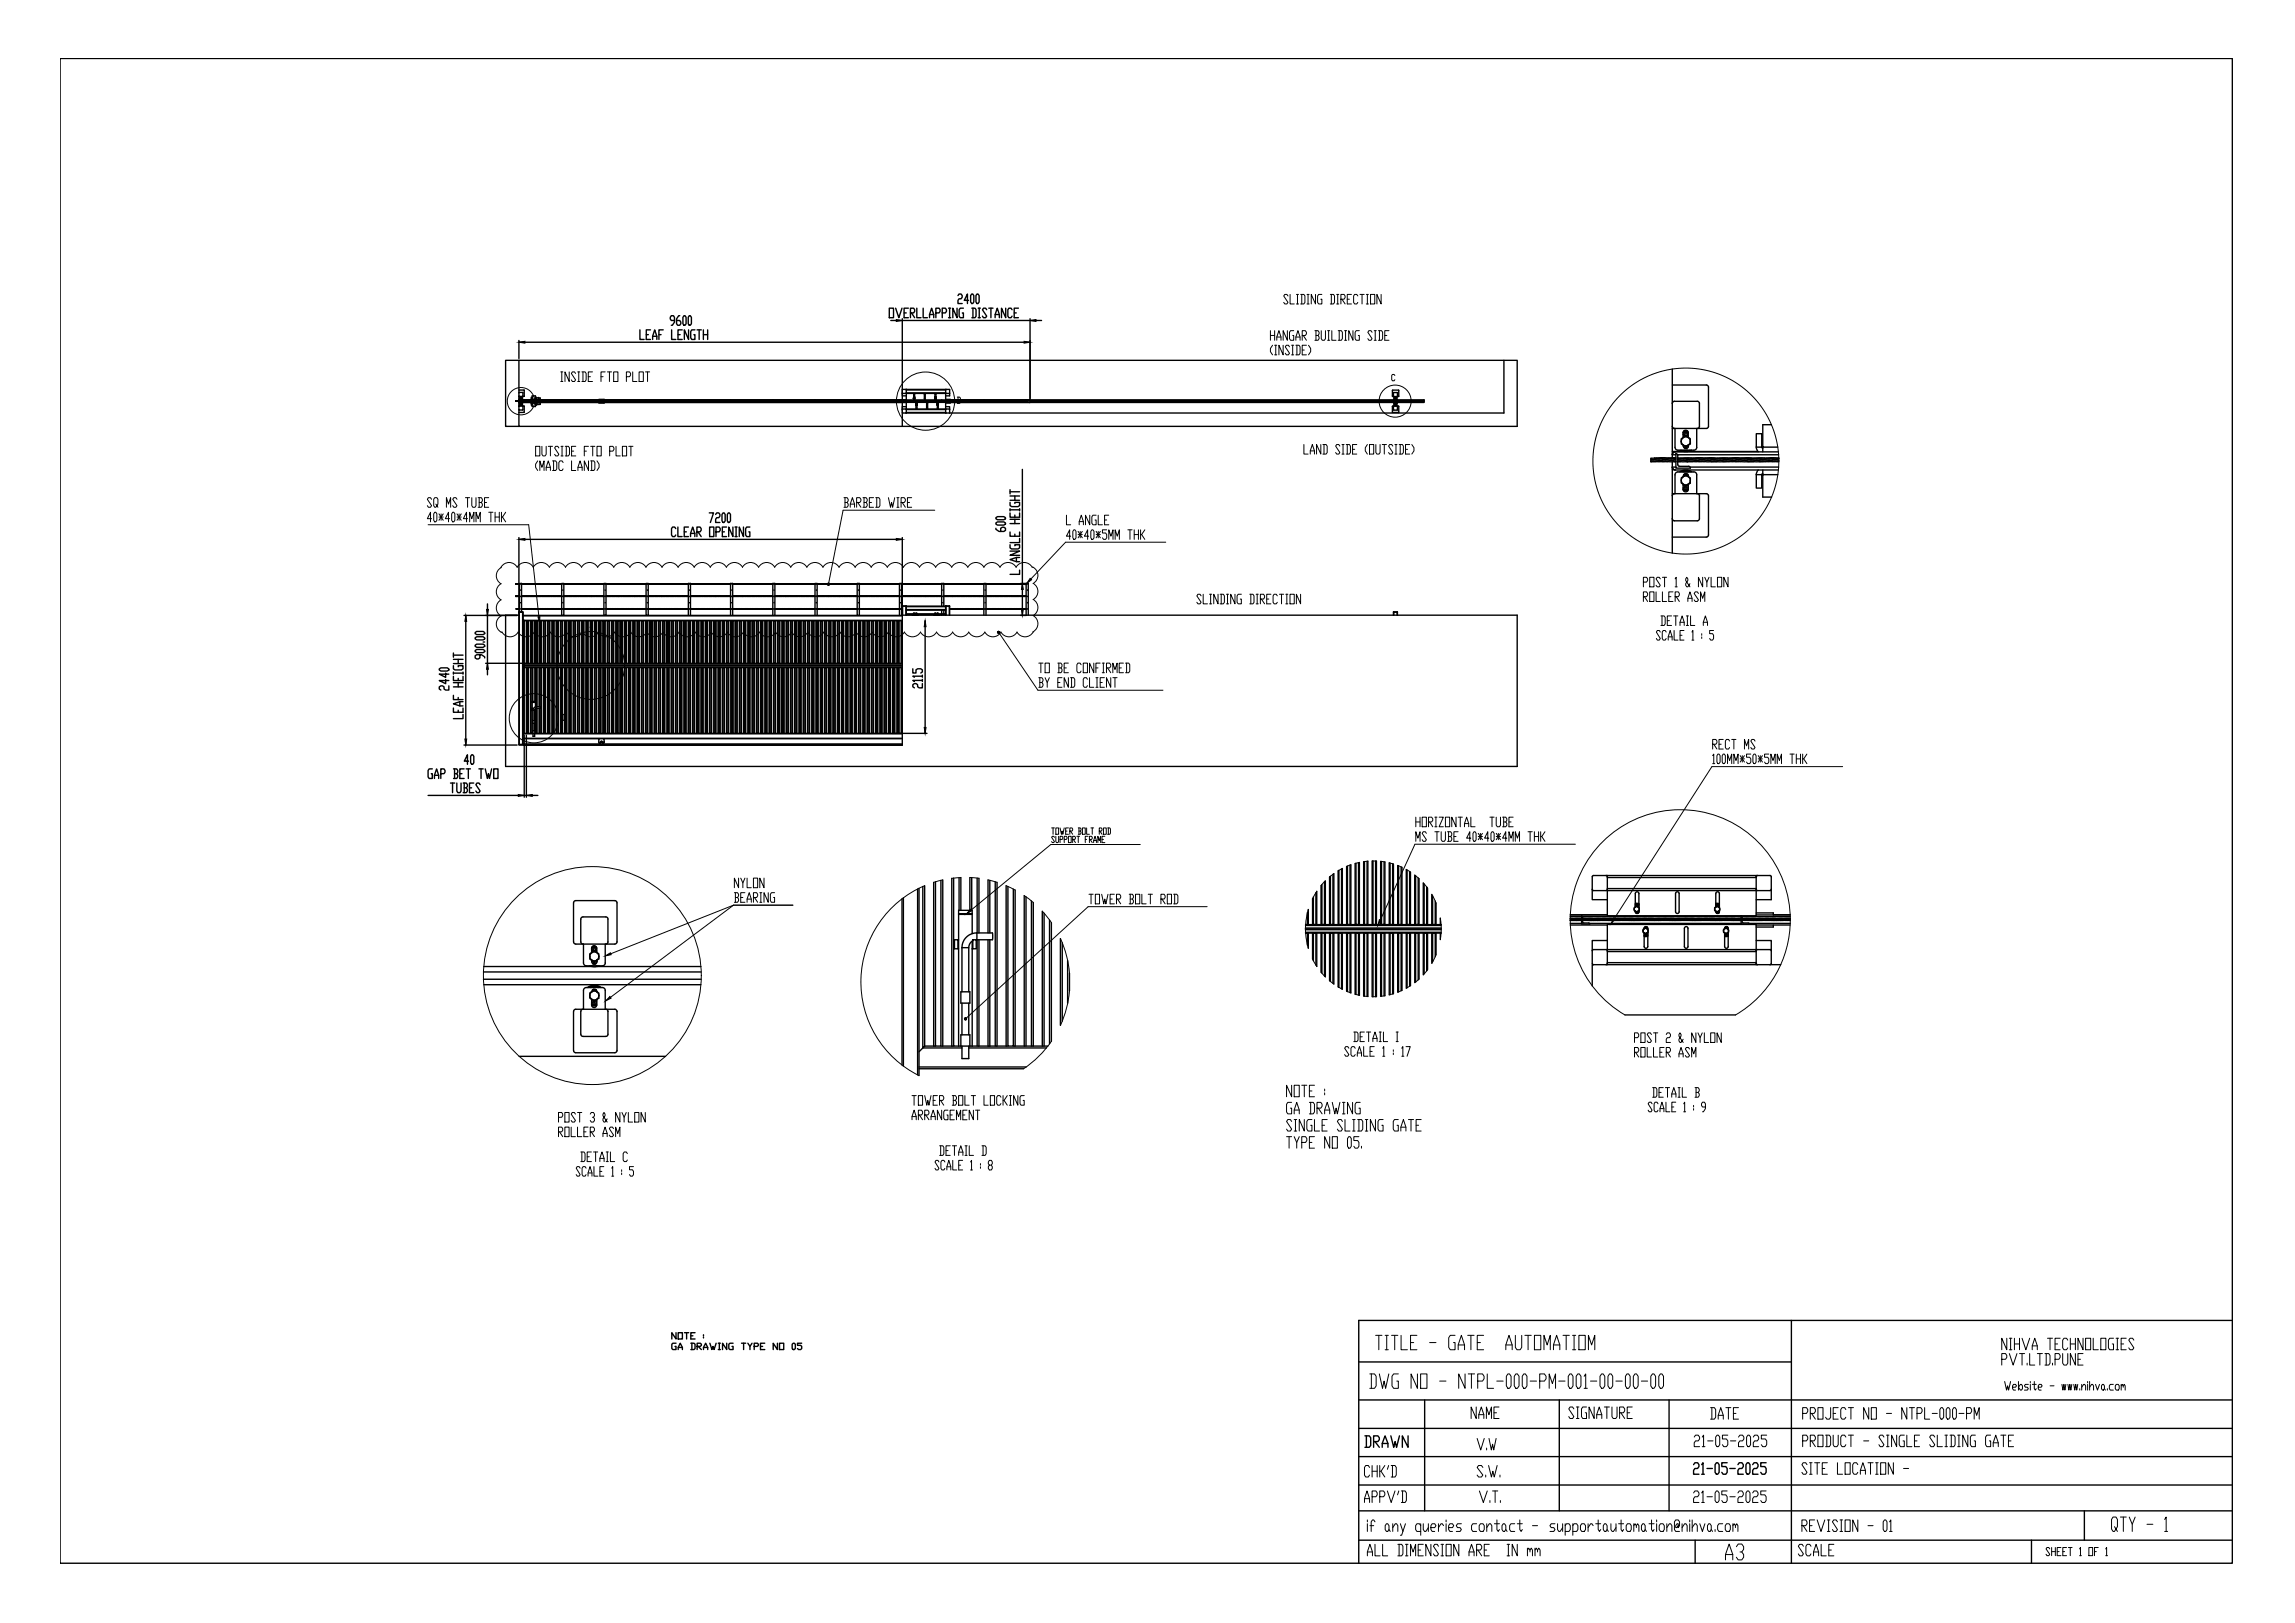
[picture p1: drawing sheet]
<svg xmlns="http://www.w3.org/2000/svg" width="420mm" height="297mm" viewBox="0 0 420 297" stroke-linecap="round" stroke-linejoin="round" font-family="sans-serif">
<defs><g id="words">
<text font-size="6.2" x="314.7" y="286.8">A3</text>
<text font-size="5.3" x="248.7" y="266">DRAWN</text>
<text font-size="4" x="86.8" y="141.1" transform="rotate(-90 86.8 141.1)">40</text>
</g></defs>
<!-- layer: 0 -->
<g fill="none" stroke="#000" stroke-width=".18">
<path d="M235.8 54.2l-.2-.3h-.4l-.2 .3 .8 1.1-.2 .3h-.4l-.2-.3M236.2 53.9v1.7h.8M237.3 53.9h.4M237.3 55.6h.4M237.5 53.9v1.7M238.1 53.9h.6l.2 .3v1.1l-.2 .3h-.6M238.3 53.9v1.7M239.3 53.9h.4M239.3 55.6h.4M239.5 53.9v1.7M240.8 53.9v1.7l-.7-1.7v1.7M242 53.9h-.6l-.2 .3v1.1l.2 .3h.6v-.8h-.2"/>
<path d="M243.5 53.9h.6l.2 .3v1.1l-.2 .3h-.6M243.7 53.9v1.7M244.7 53.9h.4M244.7 55.6h.4M244.9 53.9v1.7M245.5 54.8h.6l.2-.3v-.3l-.2-.3h-.6v1.7M245.7 54.8l.6 .8M246.6 54.8h.4M247.4 53.9h-.8v1.7h.8M248.6 54.2l-.2-.3h-.4l-.2 .3v1.1l.2 .3h.4l.2-.3M249 53.9h.7M249.4 53.9v1.7"/>
<path d="M250.1 53.9h.4M250.1 55.6h.4M250.3 53.9v1.7M250.9 53.9h.8v1.7h-.8zM252.8 53.9v1.7l-.7-1.7v1.7M98.3 73.9v-.4l.3-.8 .3 .8v.4M98.3 73.5h.6M102.7 68.1h.3M102.7 69.8h.3M102.9 68.1v1.7M104.2 68.1v1.7l-.8-1.7v1.7M105.4 68.4l-.2-.3h-.4l-.2 .3 .8 1.1-.2 .3h-.4l-.2-.3"/>
<path d="M105.8 68.1h.3M105.8 69.8h.3M106 68.1v1.7M106.5 68.1h.6l.2 .3v1.1l-.2 .3h-.6M106.7 68.1v1.7M107.7 68.9h.4M108.5 68.1h-.8v1.7h.8M110 68.9h.4M110.8 68.1h-.8v1.7M111.2 68.1h.8M111.6 68.1v1.7M112.3 68.1h.8v1.7h-.8z"/>
<path d="M114.7 68.9h.6l.1-.3v-.2l-.1-.3h-.6v1.7M115.8 68.1v1.7h.8M117 68.1h.8v1.7h-.8zM118.2 68.1h.7M118.5 68.1v1.7M175.3 72.7h.4l.1 .2-.1 .4M175.4 73.3h.3l.1 .3-.1 .2h-.4M175.4 72.7v1.1M232.6 60.5v1.8M232.6 61.4h.8M233 63.2l-.4 .6v.6l.4 .5M233.4 60.5v1.8"/>
<path d="M233.4 63.2h.3M233.4 64.9h.3M233.6 63.2v1.7M233.7 62.3v-.6l.4-1.2 .4 1.2v.6M233.7 61.7h.8M234.9 63.2v1.7l-.8-1.7v1.7M235.7 60.5v1.8l-.8-1.8v1.8M236.1 63.5l-.2-.3h-.4l-.2 .3 .8 1.1-.2 .3h-.4l-.2-.3M236.5 63.2h.3M236.5 64.9h.3M236.7 63.2v1.7M236.8 60.5h-.5l-.2 .3v1.2l.2 .3h.5v-.9h-.1"/>
<path d="M237.2 62.3v-.6l.4-1.2 .4 1.2v.6M237.2 63.2h.6l.2 .3v1.1l-.2 .3h-.6M237.2 61.7h.8M237.4 63.2v1.7M238.4 61.4h.6l.2-.3v-.3l-.2-.3h-.6v1.8M238.4 64.1h.4M238.6 61.4l.6 .9M239.2 63.2h-.8v1.7h.8M239.6 63.2l.3 .6v.6l-.3 .5M240.7 60.5h.6l.2 .3-.2 .6M240.9 61.4h.4l.2 .3v.3l-.2 .3h-.6M240.9 60.5v1.8"/>
<path d="M241.9 60.5v1.5l.2 .3h.4l.2-.3v-1.5M243 60.5h.4M243 62.3h.4M243.2 60.5v1.8M243.8 60.5v1.8h.8M245 60.5h.6l.2 .3v1.2l-.2 .3h-.6M245.2 60.5v1.8M246.2 60.5h.3M246.2 62.3h.3M246.3 60.5v1.8M247.7 60.5v1.8l-.8-1.8v1.8M248.9 60.5h-.6l-.2 .3v1.2l.2 .3h.6v-.9h-.2"/>
<path d="M251.2 60.8l-.2-.3h-.4l-.2 .3 .8 1.2-.2 .3h-.4l-.2-.3M251.6 60.5h.4M251.6 62.3h.4M251.8 60.5v1.8M252.4 60.5h.5l.2 .3v1.2l-.2 .3h-.5M252.5 60.5v1.8M253.5 61.4h.4M254.3 60.5h-.8v1.8h.8M255.4 68.7l-.2-.2h-.3l-.1 .2v.8l.1 .2h.3l.2-.2M78.4 96h18.4l1.9 16.9M79 91.4l-.2-.3h-.4l-.2 .3 .8 1.1-.2 .3h-.4l-.2-.3M79 94.9h-.8l.6-1.1v1.7"/>
<path d="M79.6 93.8h.2l.2 .2v1.2l-.2 .3h-.2l-.2-.3v-1.2zM79.8 92.3l.2 .2-.2 .3h-.2l-.2-.3v-1.1l.2-.3h.4l.2 .3v.9l-.2 .2 .2 .3M80.4 94.6h.7M80.4 94l.7 1.2M80.8 94v1.2M81.1 94l-.7 1.2M81.7 92.8v-1.7l.4 1.2 .4-1.2v1.7M82.3 94.9h-.8l.6-1.1v1.7M82.9 93.8h.2l.2 .2v1.2l-.2 .3h-.2l-.2-.3v-1.2zM83.7 91.4l-.2-.3h-.4l-.2 .3 .8 1.1-.2 .3h-.4l-.2-.3M83.7 94.6h.7M83.7 94l.7 1.2"/>
<path d="M84 94v1.2M84.4 94l-.7 1.2M85.2 91.1h.8M85.6 94.9h-.8l.6-1.1v1.7M85.6 91.1v1.7M86 95.5v-1.7l.4 1.1 .4-1.1v1.7M86.4 91.1v1.4l.2 .3h.4l.1-.3v-1.4M87.1 95.5v-1.7l.4 1.1 .4-1.1v1.7M87.5 91.1h.6l.2 .3-.2 .6M87.7 92h.4l.2 .5-.2 .3h-.6M87.7 91.1v1.7M88.7 92h.4"/>
<path d="M89.5 91.1h-.8v1.7h.8M89.5 93.8h.7M89.9 93.8v1.7M90.6 94.6h.8M90.6 93.8v1.7M91.4 93.8v1.7M91.8 93.8v1.7M92 94.6l.6 .9M92.6 93.8l-.6 .8h-.2M98.1 81.7h.7v1.7h-.7zM98.4 84.4l-.3 .5v.6l.3 .6M98.8 86.1v-1.7l.4 1.1 .4-1.1v1.7"/>
<path d="M99.2 81.7v1.4l.2 .3h.4l.2-.3v-1.4M100 86.1v-.6l.4-1.1 .4 1.1v.6M100 85.5h.8M100.4 81.7h.8M100.8 81.7v1.7M101.2 84.4h.5l.2 .2v1.2l-.2 .3h-.5M101.3 84.4v1.7M102.3 82l-.2-.3h-.4l-.2 .3 .8 1.1-.2 .3h-.4l-.2-.3M102.7 81.7h.4M102.7 83.4h.4M102.9 81.7v1.7M103.1 84.6l-.2-.2h-.4l-.2 .2v1.2l.2 .3h.4l.2-.3"/>
<path d="M103.5 81.7h.6l.2 .3v1.1l-.2 .3h-.6M103.7 81.7v1.7M104.6 84.4v1.7h.8M104.6 82.6h.4M105.4 81.7h-.8v1.7h.8M105.8 86.1v-.6l.4-1.1 .4 1.1v.6M105.8 85.5h.8M107 82.6h.4M107.7 81.7h-.7v1.7M107.7 84.4v1.7l-.7-1.7v1.7M108.1 84.4h.6l.2 .2v1.2l-.2 .3h-.6M108.1 81.7h.8"/>
<path d="M108.3 84.4v1.7M108.5 81.7v1.7M109.3 81.7h.8v1.7h-.8zM109.3 84.4l.4 .5v.6l-.4 .6M111.6 82.6h.6l.2-.3v-.3l-.2-.3h-.6v1.7M112.8 81.7v1.7h.8M113.9 81.7h.8v1.7h-.8zM115.1 81.7h.8M115.5 81.7v1.7M154.5 91.1h.6l.2 .3-.2 .6M154.7 92h.4l.2 .5-.2 .3h-.6M154.7 91.1v1.7"/>
<path d="M155.7 92.8v-.5l.4-1.2 .3 1.2v.5M155.7 92.3h.7M156.8 92h.6l.2-.3v-.3l-.2-.3h-.6v1.7M157 92l.6 .8M158 91.1h.6l.2 .3-.2 .6M158.2 92h.4l.2 .5-.2 .3h-.6M158.2 91.1v1.7M159.2 92h.3M159.9 91.1h-.7v1.7h.7M160.3 91.1h.6l.2 .3v1.1l-.2 .3h-.6M160.5 91.1v1.7M162.6 91.1l.4 1.7 .2-.8 .2 .8 .4-1.7"/>
<path d="M164.2 91.1h.4M164.2 92.8h.4M164.4 91.1v1.7M165 92h.5l.2-.3v-.3l-.2-.3h-.5v1.7M165.2 92l.5 .8M166.1 92h.4M166.9 91.1h-.8v1.7h.8M171.1 93.4h-16.7l-2.7 13.3M195.2 94.3v1.7h.8M196 98.1h-.8l.6-1.1v1.7M196.6 97h.2l.2 .3v1.1l-.2 .3h-.2l-.2-.3v-1.1zM197.4 97.8h.7"/>
<path d="M197.4 97.3l.7 1.1M197.6 96v-.5l.4-1.2 .3 1.2v.5M197.6 95.5h.7M197.8 97.3v1.1M198.1 97.3l-.7 1.1M199.3 98.1h-.8l.6-1.1v1.7M199.5 94.3v1.7l-.8-1.7v1.7M199.9 97h.2l.2 .3v1.1l-.2 .3h-.2l-.2-.3v-1.1zM200.7 94.3h-.6l-.2 .3v1.2l.2 .2h.6v-.8h-.2M200.7 97.8h.7M200.7 97.3l.7 1.1M201.1 94.3v1.7h.7"/>
<path d="M201.1 97.3v1.1M201.4 97.3l-.7 1.1M202.2 95.2h.4M202.6 97h-.8v.6h.6l.2 .2v.6l-.2 .3h-.4l-.2-.3M203 94.3h-.8v1.7h.8M203 98.7v-1.7l.4 1.1 .4-1.1v1.7M204.2 98.7v-1.7l.3 1.1 .4-1.1v1.7M206.5 97h.8M206.9 97v1.7M207.6 97.8h.8M207.6 97v1.7M208.4 97v1.7"/>
<path d="M208.8 97v1.7M209 97.8l.6 .9M209.6 97l-.6 .8h-.2M213.4 99.2h-18.3l-6.4 6.8M238.7 81.4v1.7h.8M239.9 83.1v-.6l.4-1.1 .3 1.1v.6M239.9 82.5h.7M241.8 81.4v1.7l-.8-1.7v1.7M242.2 81.4h.6l.2 .2v1.2l-.2 .3h-.6M242.4 81.4v1.7M245.3 81.6l-.2-.2h-.4l-.2 .2 .8 1.2-.2 .3h-.4l-.2-.3M245.7 81.4h.4"/>
<path d="M245.7 83.1h.4M245.9 81.4v1.7M246.5 81.4h.5l.2 .2v1.2l-.2 .3h-.5M246.6 81.4v1.7M247.6 82.2h.4M248.4 81.4h-.8v1.7h.8M250.3 81.4l-.3 .5v.6l.3 .6M250.7 81.4h.8v1.7h-.8zM251.9 81.4v1.4l.2 .3h.4l.2-.3v-1.4M253.1 81.4h.7M253.4 81.4v1.7M255 81.6l-.2-.2h-.4l-.2 .2 .8 1.2-.2 .3h-.4l-.2-.3"/>
<path d="M255.4 81.4h.4M255.4 83.1h.4M255.6 81.4v1.7M256.2 81.4h.5l.2 .2v1.2l-.2 .3h-.5M256.3 81.4v1.7M257.3 82.2h.4M258.1 81.4h-.8v1.7h.8M258.5 81.4l.4 .5v.6l-.4 .6M91.7 103.8a1.69 1.69 0 0 1 3 0 1.69 1.69 0 0 1 2.9 0 1.68 1.68 0 0 1 3 0M91.7 103.8v.1a1.68 1.68 0 0 0 0 2.9 1.69 1.69 0 0 0 0 3 1.68 1.68 0 0 0 0 2.9 1.6 1.6 0 0 0-.9 1.6 1.6 1.6 0 0 0 1.1 1.4 1.69 1.69 0 0 0 3 0M94.9 115.7a1.69 1.69 0 0 0 2.9 0 1.68 1.68 0 0 0 2.9 0 1.69 1.69 0 0 0 3 0M100.6 103.8a1.69 1.69 0 0 1 2.9 0 1.68 1.68 0 0 1 3 0 1.68 1.68 0 0 1 2.9 0 1.69 1.69 0 0 1 3 0 1.68 1.68 0 0 1 2.9 0 1.69 1.69 0 0 1 3 0 1.68 1.68 0 0 1 2.9 0 1.68 1.68 0 0 1 2.9 0 1.69 1.69 0 0 1 3 0 1.68 1.68 0 0 1 2.9 0 1.68 1.68 0 0 1 3 0 1.69 1.69 0 0 1 2.9 0 1.68 1.68 0 0 1 3 0 1.69 1.69 0 0 1 2.9 0 1.68 1.68 0 0 1 3 0 1.68 1.68 0 0 1 2.9 0 1.69 1.69 0 0 1 3 0 1.68 1.68 0 0 1 2.9 0 1.69 1.69 0 0 1 3 0"/>
<path d="M103.7 115.7a1.69 1.69 0 0 0 2.9 0 1.69 1.69 0 0 0 3 0M108 113.6h.3M108 114.8h.3M108.1 113.6v1.2M109.6 115.7a1.69 1.69 0 0 0 2.9 0 1.68 1.68 0 0 0 3 0 1.69 1.69 0 0 0 2.9 0M118.4 115.7a1.69 1.69 0 0 0 3 0 1.68 1.68 0 0 0 2.9 0 1.69 1.69 0 0 0 3 0 1.68 1.68 0 0 0 2.9 0 1.68 1.68 0 0 0 3 0 1.69 1.69 0 0 0 2.9 0 1.68 1.68 0 0 0 2.9 0 1.69 1.69 0 0 0 3 0M142 115.7a1.69 1.69 0 0 0 2.9 0 1.68 1.68 0 0 0 3 0 1.69 1.69 0 0 0 2.9 0 1.68 1.68 0 0 0 3 0 1.68 1.68 0 0 0 2.9 0 1.69 1.69 0 0 0 3 0 1.68 1.68 0 0 0 2.9 0 1.69 1.69 0 0 0 3 0M156.6 103.8a1.69 1.69 0 0 1 2.9 0 1.68 1.68 0 0 1 2.9 0 1.69 1.69 0 0 1 3 0 1.68 1.68 0 0 1 2.9 0 1.69 1.69 0 0 1 3 0M165.6 115.7a1.68 1.68 0 0 0 2.9 0 1.68 1.68 0 0 0 3 0 1.69 1.69 0 0 0 2.9 0 1.68 1.68 0 0 0 2.9 0 1.69 1.69 0 0 0 3 0 1.68 1.68 0 0 0 2.9 0 1.68 1.68 0 0 0 3 0 1.69 1.69 0 0 0 2.9 0M171.3 103.8a1.69 1.69 0 0 1 2.9 0 1.68 1.68 0 0 1 3 0 1.69 1.69 0 0 1 2.9 0M180.1 103.8a1.69 1.69 0 0 1 3 0 1.69 1.69 0 0 1 2.9 0 1.68 1.68 0 0 1 3 0h.1M182.9 115.9l7.1 10.4h22.9"/>
<path d="M189.1 103.8a1.69 1.69 0 0 1 0 3 1.68 1.68 0 0 1 0 2.9 1.68 1.68 0 0 1 0 3 1.69 1.69 0 0 1 0 2.9v.1M219.9 109.1l-.2-.3h-.4l-.2 .3 .8 1.1-.2 .3h-.4l-.2-.3M220.3 108.8v1.7h.8M221.4 108.8h.4M221.4 110.5h.4M221.6 108.8v1.7M223 108.8v1.7l-.8-1.7v1.7M223.4 108.8h.6l.2 .3v1.1l-.2 .3h-.6M223.6 108.8v1.7M224.5 108.8h.4M224.5 110.5h.4M224.7 108.8v1.7"/>
<path d="M226.1 108.8v1.7l-.8-1.7v1.7M227.3 108.8h-.6l-.2 .3v1.1l.2 .3h.6v-.9h-.2M228.8 108.8h.6l.2 .3v1.1l-.2 .3h-.6M229 108.8v1.7M230 108.8h.4M230 110.5h.4M230.2 108.8v1.7M230.7 109.6h.6l.2-.2-.2-.6h-.6v1.7M230.9 109.6l.6 .9M231.9 109.6h.4M232.7 108.8h-.8v1.7h.8M233.8 109.1l-.1-.3h-.4l-.2 .3v1.1l.2 .3h.4l.1-.3"/>
<path d="M234.2 108.8h.8M234.6 108.8v1.7M235.4 108.8h.4M235.4 110.5h.4M235.6 108.8v1.7M236.2 108.8h.7v1.7h-.7zM238.1 108.8v1.7l-.8-1.7v1.7M300.9 106.5h.5l.2-.3v-.3l-.2-.2h-.5v1.7M300.9 109.2h.5l.2-.3v-.3l-.2-.3h-.5v1.8M301.1 109.2l.5 .9M302 105.7h.8v1.7h-.8zM302 108.3h.8v1.8h-.8z"/>
<path d="M303.2 108.3v1.8h.8M304 115.7l-.2-.3h-.4l-.2 .3 .8 1.2-.2 .3h-.4l-.2-.3M304 105.9l-.2-.2h-.4l-.2 .2 .8 1.2-.2 .3h-.4l-.2-.3M304.1 112.7h.6l.2 .3v1.2l-.2 .3h-.6M304.3 112.7v1.8M304.3 108.3v1.8h.8M304.3 105.7h.8M304.7 105.7v1.7M305 115.7l-.1-.3h-.4l-.2 .3v1.2l.2 .3h.4l.1-.3M305.2 113.6h.4M305.4 117.2v-.6l.4-1.2 .3 1.2v.6M305.4 116.6h.7"/>
<path d="M305.5 109.2h.4M306 112.7h-.8v1.8h.8M306.3 108.3h-.8v1.8h.8M306.4 112.7h.8M306.5 115.4v1.8h.7M306.7 105.9l.2-.2v1.7M306.7 109.2h.6l.1-.3-.1-.6h-.6v1.8M306.7 107.4h.4M306.8 112.7v1.8M306.9 109.2l.5 .9M307.6 114.5v-.6l.4-1.2 .3 1.2v.6M307.6 113.9h.7"/>
<path d="M307.6 116.3h.3M308.3 115.4h-.7v1.8h.7M308.7 114.5h.4M308.7 112.7h.4M308.9 112.7v1.8M309 110.1v-.6l.4-1.2 .4 1.2v.6M309 109.5h.8M309.4 106.8l-.4 .6h-.2l-.2-.3v-.3l.4-.6v-.3l-.2-.2-.2 .2v.3l.8 1.2M309.5 112.7v1.8h.8M309.7 115.7l.2-.3v1.8M309.7 117.2h.4M310.9 108.6l-.2-.3h-.3l-.2 .3 .7 1.2-.2 .3h-.3l-.2-.3"/>
<path d="M311.3 110.1v-1.8l.4 1.2 .4-1.2v1.8M311.5 116v.3M311.5 116.6v.3M311.7 105.7v1.7l-.8-1.7v1.7M311.8 114.5v-.6l.4-1.2 .4 1.2v.6M311.8 113.9h.8M312.1 105.7l.4 .8v.9M312.9 105.7l-.4 .8M313.3 105.7v1.7h.7M313.7 115.4h-.7v.6h.5l.2 .3v.6l-.2 .3h-.3l-.2-.3M314.4 105.7h.8v1.7h-.8zM316.4 105.7v1.7l-.8-1.7v1.7"/>
<path d="M96 121.4h.7M102.7 130.7h.4l.2 .2v.8l-.2 .2h-.4M102.8 130.7v1.2M190.2 124h.5l.2 .3v.3l-.2 .3M190.2 121.4h.7M190.4 124.9h.3l.2 .3v.3l-.2 .3h-.5M190.4 124v1.8M190.6 121.4v1.7M191.3 121.4h.8v1.7h-.8zM191.3 124l.4 .9v.9M192.1 124l-.4 .9M193.7 121.4h.5l.2 .3-.2 .5"/>
<path d="M193.7 124.9h.3M193.8 122.2h.4l.2 .3v.3l-.2 .3h-.5M193.8 121.4v1.7M194.4 124h-.7v1.8h.7M194.8 122.2h.4M195.6 121.4h-.8v1.7h.8M195.6 124v1.8l-.8-1.8v1.8M196 124h.6l.2 .3v1.2l-.2 .3h-.6M196.2 124v1.8M197.9 121.7l-.2-.3h-.4l-.2 .3v1.1l.2 .3h.4l.2-.3M198.3 121.4h.8v1.7h-.8zM199.1 124.3l-.2-.3h-.4l-.2 .3v1.2l.2 .3h.4l.2-.3"/>
<path d="M199.5 124v1.8h.8M200.3 121.4v1.7l-.8-1.7v1.7M200.6 122.2h.4M200.6 125.8h.4M200.6 124h.4M200.8 124v1.8M201.4 121.4h-.8v1.7M201.4 124.9h.4M201.8 121.4h.4M201.8 123.1h.4M202 121.4v1.7M202.2 124h-.8v1.8h.8"/>
<path d="M202.6 122.2h.6l.2-.3v-.2l-.2-.3h-.6v1.7M202.8 122.2l.6 .9M203.4 124v1.8l-.8-1.8v1.8M203.7 123.1v-1.7l.4 1.1 .4-1.1v1.7M203.7 124h.8M204.1 124v1.8M204.9 122.2h.4M205.7 121.4h-.8v1.7h.8M206.1 121.4h.5l.2 .3v1.1l-.2 .3h-.5M206.3 121.4v1.7M313.5 136.2h.6l.2-.3v-.3l-.2-.3h-.6v1.8M313.5 138.3l.2-.3v1.8"/>
<path d="M313.5 139.8h.4M313.7 136.2l.6 .9M314.5 138h.2l.2 .3v1.2l-.2 .3h-.2l-.2-.3v-1.2zM314.7 136.2h.4M315.5 135.3h-.8v1.8h.8M315.5 138h.2l.2 .3v1.2l-.2 .3h-.2l-.2-.3v-1.2zM316.3 139.8v-1.8l.3 1.2 .4-1.2v1.8M316.6 135.6l-.1-.3h-.4l-.2 .3v1.2l.2 .3h.4l.1-.3M317 135.3h.8M317.4 139.8v-1.8l.4 1.2 .4-1.2v1.8M317.4 135.3v1.8M318.6 138.9h.8"/>
<path d="M318.6 138.3l.8 1.2M319 138.3v1.2M319.4 137.1v-1.8l.3 1.2 .4-1.2v1.8M319.4 138.3l-.8 1.2M320.5 138h-.8v.6h.6l.2 .3v.6l-.2 .3h-.4l-.2-.3M321.1 138h.2l.2 .3v1.2l-.2 .3h-.2l-.2-.3v-1.2zM321.3 135.6l-.2-.3h-.4l-.2 .3 .8 1.2-.2 .3h-.4l-.2-.3M321.9 138.9h.8M321.9 138.3l.8 1.2M322.3 138.3v1.2M322.7 138.3l-.8 1.2M323.8 138h-.8v.6h.6l.2 .3v.6l-.2 .3h-.4l-.2-.3"/>
<path d="M324.2 139.8v-1.8l.4 1.2 .4-1.2v1.8M325.4 139.8v-1.8l.4 1.2 .4-1.2v1.8M327.7 138h.8M328.1 138v1.8M328.9 138.9h.7M328.9 138v1.8M329.6 138v1.8M330 138v1.8M330.2 138.9l.6 .9M330.8 138l-.6 .9h-.2M192.5 151.5h.5M192.8 151.5v1.2"/>
<path d="M193 153.3l-.1-.2h-.2l-.2 .2 .5 .7-.1 .2h-.2l-.2-.2M193.3 151.5h.5v1.2h-.5zM193.3 153.1v.9l.1 .2h.3l.1-.2v-.9M194.1 151.5l.2 1.2 .2-.6 .1 .6 .2-1.2M194.1 153.6h.4l.1-.2-.1-.3h-.4v1.1M194.8 153.6h.4l.2-.2-.2-.3h-.4v1.1M195.1 152.1h.3M195.6 151.5h-.5v1.2h.5M195.6 153.1h.5v1.1h-.5zM195.9 152.1h.4l.1-.2-.1-.4h-.4v1.2M196 152.1l.4 .6M196.4 153.6h.4l.1-.2-.1-.3h-.4v1.1"/>
<path d="M196.5 153.6l.4 .6M197.1 153.1h.6M197.4 151.5h.4l.1 .2-.1 .4M197.4 153.1v1.1M197.5 152.1h.3l.1 .4-.1 .2h-.4M197.5 151.5v1.2M198.2 151.5h.5v1.2h-.5zM198.7 153.6h.2M198.9 151.5v1.2h.5M199.2 153.1h-.5v1.1M199.4 153.6h.4l.2-.2-.2-.3h-.4v1.1M199.6 153.6l.4 .6"/>
<path d="M199.7 151.5h.5M200 151.5v1.2M200.2 154.2l.3-1.1 .2 1.1M200.2 153.8h.5M201 154.2v-1.1l.2 .7 .3-.7v1.1M201.2 152.1h.4l.2-.2-.2-.4h-.4v1.2M201.4 152.1l.4 .6M201.8 153.6h.2M202 151.5h.5v1.2h-.5zM202.3 153.1h-.5v1.1h.5M202.8 151.5h.4l.1 .2v.8l-.1 .2h-.4M202.9 151.5v1.2"/>
<path d="M208.8 154.6h-16.4l-14.6 11.9M244.2 159.9l-.8 .6M245.8 158.9l-.8 .5M247.3 158.3l-.8 .3M248.9 157.8l-.8 .2M250.4 157.6l-.7 .1M251.2 157.6h.8M252.8 157.6l.8 .2M254.3 157.9l.8 .2M255.9 158.4l.8 .3M257.5 159.1l.7 .5M259.2 154v-1.8l.4 1.2 .4-1.2v1.8"/>
<path d="M259.2 149.6v1.7M259.2 150.4h.8M260 149.6v1.7M260.4 149.6h.7v1.7h-.7zM261.1 152.5l-.2-.3h-.3l-.2 .3 .7 1.2-.2 .3h-.3l-.2-.3M261.5 150.4h.6l.2-.3v-.2l-.2-.3h-.6v1.7M261.7 150.4l.6 .9M262.7 149.6h.4M262.7 151.3h.4M262.7 152.2h.8M262.9 149.6v1.7M263.1 152.2v1.8"/>
<path d="M263.5 149.6h.7l-.7 1.7h.7M263.8 152.2v1.5l.2 .3h.4l.2-.3v-1.5M264.6 149.6h.8v1.7h-.8zM265 152.2h.6l.2 .3v.3l-.2 .3M265.2 153.1h.4l.2 .6-.2 .3h-.6M265.2 152.2v1.8M266.2 153.1h.4M266.6 149.6v1.7l-.8-1.7v1.7M266.9 152.2h-.7v1.8h.7M266.9 149.6h.8M267.3 149.6v1.7M268.1 151.3v-.6l.4-1.1 .4 1.1v.6"/>
<path d="M268.1 150.7h.8M269.3 149.6v1.7h.7M269.3 153.4h-.8l.6-1.2v1.8M269.9 152.2h.1l.2 .3v1.2l-.2 .3h-.1l-.2-.3v-1.2zM270.6 153.1h.8M270.6 152.5l.8 1.2M271 152.5v1.2M271.4 152.5l-.8 1.2M272.6 153.4h-.8l.6-1.2v1.8M272.8 149.6h.7M273.1 152.2h.2l.2 .3v1.2l-.2 .3h-.2l-.1-.3v-1.2zM273.1 149.6v1.7"/>
<path d="M273.9 149.6v1.4l.2 .3h.4l.2-.3v-1.4M273.9 153.1h.8M273.9 152.5l.8 1.2M274.3 152.5v1.2M274.7 152.5l-.8 1.2M275.1 149.6h.6l.2 .3v.2l-.2 .3M275.3 150.4h.4l.2 .3v.3l-.2 .3h-.6M275.3 149.6v1.7M275.9 153.4h-.8l.6-1.2v1.8M276.2 154v-1.8l.4 1.2 .4-1.2v1.8M276.2 150.4h.4M277 149.6h-.8v1.7h.8"/>
<path d="M277.4 154v-1.8l.4 1.2 .4-1.2v1.8M279.7 152.2h.8M280.1 152.2v1.8M280.9 153.1h.8M280.9 152.2v1.8M281.7 152.2v1.8M282.1 152.2v1.8M282.3 153.1l.5 .9M282.8 152.2l-.5 .9h-.2M288.4 154.5h-29.4l-6.3 13.9M337.3 140.3h-23.9l-17.8 27.8M134.3 165.7h10.9"/>
<path d="M134.3 165.7l-22.5 8.9M134.3 165.7l-22.5 16.8M134.4 163.4h.6l.2 .3-.2 .6M134.6 164.3h.4l.2 .5-.2 .3h-.6M134.6 163.4v1.7M135.2 160.7v1.8l-.8-1.8v1.8M135.6 160.7l.4 .9v.9M135.6 164.3h.4M136.4 163.4h-.8v1.7h.8M136.4 160.7l-.4 .9M136.8 160.7v1.8h.7M136.8 165.1v-.5l.4-1.2 .3 1.2v.5"/>
<path d="M136.8 164.6h.7M137.9 160.7h.8v1.8h-.8zM137.9 164.3h.6l.2-.3-.2-.6h-.6v1.7M138.1 164.3l.6 .8M139.1 165.1h.4M139.1 163.4h.4M139.3 163.4v1.7M139.9 160.7v1.8l-.8-1.8v1.8M140.6 163.4v1.7l-.7-1.7v1.7M141.8 163.4h-.6l-.2 .3v1.1l.2 .3h.6v-.8h-.2M169.3 162.1a19.1 19.1 0 0 0-11.7 17 19.1 19.1 0 0 0 10.6 17.8M172.6 161l-1.7 .5"/>
<path d="M175.9 160.6l-1.6 .2M177.6 160.6l1.6 .1M180.9 161l1.6 .5M184.2 162.1l1.7 .8M187.5 163.9l1.7 1.3M190.8 166.8l1.7 2.1M194.1 171.8a19.1 19.1 0 0 1 1.7 6.3M199.4 163.7h.7M199.7 163.7v1.7M200.5 163.7h.8v1.7h-.8zM201.7 163.7l.4 1.7 .2-.9 .2 .9 .3-1.7M203.2 164.5h.4"/>
<path d="M204 163.7h-.8v1.7h.8M204.4 164.5h.6l.2-.2-.2-.6h-.6v1.7M204.6 164.5l.6 .9M206.7 163.7h.6l.2 .3v.3l-.2 .2M206.9 164.5h.4l.2 .6-.2 .3h-.6M206.9 163.7v1.7M207.9 163.7h.8v1.7h-.8zM209 163.7v1.7h.8M210.2 163.7h.8M210.6 163.7v1.7M212.5 164.5h.6l.2-.2-.2-.6h-.6v1.7M212.7 164.5l.6 .9"/>
<path d="M213.7 163.7h.8v1.7h-.8zM214.9 163.7h.5l.2 .3v1.1l-.2 .3h-.5M215.1 163.7v1.7M221 165.9h-21.8l-22.3 20.5M239 169.2v1.6M239 170.8l.5 2.7M239.5 166.4l-.5 2.8M240.3 175.5l.8 1.4M241.1 163.1l-.8 1.4M241.9 177.9l.7 .9M242.6 161.2l-.7 .9M243.4 179.5l.8 .6"/>
<path d="M259 160.2l.8 .6M259.8 179.2l-.8 .6M260.6 161.6l.8 .9M261.4 177.5l-.8 .9M262.1 163.7l.8 1.6M262.9 174.7l-.8 1.6M263.7 168l.2 2-.2 2M192.5 190.6a19.1 19.1 0 0 1-5.1 5M195.8 181.3a19.1 19.1 0 0 1-1.7 6.4M236.5 198.6v2.1l-1-2.1v2.1M236.9 198.6h1v2.1h-1zM238.3 198.6h1"/>
<path d="M238.8 198.6v2.1M239.7 199.7h.5M240.6 198.6h-.9v2.1h.9M242.5 199.3v.4M245 180.6l.8 .4M246.5 181.4l.8 .3M246.9 191.8l-.2-.2h-.3l-.2 .2 .7 1.2-.2 .3h-.3l-.2-.3M247.8 188.9h.6l.2 .3v1.1l-.2 .3h-.6M248 188.9v1.7M248.1 182l.8 .2M248.1 191.8l-.2-.2h-.4l-.2 .2v1.2l.2 .3h.4l.2-.3M248.5 193.3v-.6l.4-1.1 .4 1.1v.6"/>
<path d="M248.5 192.7h.8M249 189.8h.4M249.7 191.6v1.7h.7M249.7 182.3l.7 .1M249.8 188.9h-.8v1.7h.8M250.2 188.9h.7M250.6 188.9v1.7M250.8 192.4h.4M251.3 190.6v-.6l.4-1.1 .4 1.1v.6M251.3 190h.8M251.6 191.6h-.8v1.7h.8M252 182.4h-.8"/>
<path d="M252.5 190.6h.4M252.5 188.9h.4M252.7 188.9v1.7M253.1 191.8l.2-.2v1.7M253.1 193.3h.4M253.3 188.9v1.7h.7M253.6 182.2l-.8 .1M255.1 192.1v.3M255.1 192.7v.3M255.1 181.9l-.8 .2M255.6 190.6h.4M255.6 188.9h.4"/>
<path d="M255.8 188.9v1.7M256.6 191.8l.2-.2v1.7M256.6 193.3h.4M256.7 181.3l-.8 .3M257.4 191.6h.8l-.6 1.7M258.2 180.4l-.7 .5M297.5 185.8a20.1 20.1 0 0 1-5.3-30.4 20.1 20.1 0 0 1 30.8 0 20.1 20.1 0 0 1-5.3 30.4M299.2 189.9h.6l.2-.3-.2-.6h-.6v1.8M299.2 192.6h.6l.2-.3v-.3l-.2-.3h-.6v1.8M299.4 192.6l.6 .9M300.4 189h.8v1.8h-.8zM300.4 191.7h.8v1.8h-.8z"/>
<path d="M301.6 191.7v1.8h.7M302.3 189.3l-.2-.3h-.3l-.2 .3 .7 1.2-.2 .3h-.3l-.2-.3M302.6 199.1h.5l.2 .3v1.1l-.2 .3h-.5M302.7 191.7v1.8h.8M302.7 189h.8M302.8 199.1v1.7M303.1 189v1.8M303.7 199.9h.4M303.9 192.6h.4M304.5 199.1h-.8v1.7h.8M304.7 191.7h-.8v1.8h.8M304.9 199.1h.8"/>
<path d="M305 189.3l.2-.3h.4l.2 .3v.3l-.2 .3h-.4l-.2 .3v.6h.8M305 192.6h.6l.2-.3v-.3l-.2-.3h-.6v1.8M305.2 192.6l.6 .9M305.3 199.1v1.7M307.2 199.1h.4M307.4 193.5v-.6l.4-1.2 .3 1.2v.6M307.4 192.9h.7M307.4 199.1v1.7M308 199.1v1.7h.8M308.1 190.2l-.3 .6h-.2l-.2-.3v-.3l.4-.6-.2-.6-.2 .6 .7 1.2M309.3 192l-.2-.3h-.4l-.2 .3 .8 1.2-.2 .3h-.4l-.2-.3M309.7 193.5v-1.8l.4 1.2 .4-1.2v1.8"/>
<path d="M310.3 199.1h.6l.2 .3-.2 .5M310.5 189v1.8l-.8-1.8v1.8M310.5 199.9h.4l.2 .3v.3l-.2 .3h-.6M310.5 199.1v1.7M310.9 189l.3 .9v.9M311.6 189l-.4 .9M312 189v1.8h.8M313.2 189h.8v1.8h-.8zM315.1 189v1.8l-.8-1.8v1.8M102.2 204.5h.6l.2-.3-.2-.6h-.6v1.8M102.2 207.2h.6l.2-.3v-.3l-.2-.3h-.6v1.7M102.4 207.2l.6 .8"/>
<path d="M103.4 203.6h.8v1.8h-.8zM103.4 206.3h.8v1.7h-.8zM104.6 206.3v1.7h.8M105.4 203.9l-.3-.3h-.3l-.2 .3 .8 1.2-.3 .3h-.3l-.2-.3M105.7 206.3v1.7h.8M105.7 203.6h.8M106.1 203.6v1.8M106.2 213.8l-.2-.3h-.3l-.2 .3 .7 1.2-.2 .3h-.3l-.2-.3M106.3 210.8h.6l.2 .3v1.2l-.2 .3h-.6M106.5 210.8v1.8M106.9 207.2h.4M107.3 213.8l-.2-.3h-.3l-.2 .3v1.2l.2 .3h.3l.2-.3"/>
<path d="M107.5 211.7h.4M107.7 215.3v-.6l.3-1.2 .4 1.2v.6M107.7 214.7h.7M107.7 206.3h-.8v1.7h.8M108.1 203.9l.1-.3h.4l.2 .6-.2 .3h-.1M108.1 207.2h.5l.2-.3v-.3l-.2-.3h-.5v1.7M108.2 207.2l.6 .8M108.3 210.8h-.8v1.8h.8M108.6 204.5l.2 .3-.2 .6h-.4l-.1-.3M108.7 210.8h.7M108.7 213.5v1.8h.8M109 210.8v1.8"/>
<path d="M109.8 212.6v-.6l.4-1.2 .4 1.2v.6M109.8 212h.8M109.8 214.4h.4M110.4 208v-.6l.4-1.1 .4 1.1v.6M110.4 207.4h.8M110.5 213.5h-.7v1.8h.7M111 212.6h.4M111 210.8h.4M111.2 204.8l-.4 .6h-.2l-.2-.3v-.3l.4-.6-.2-.6-.2 .6 .8 1.2M111.2 210.8v1.8M111.8 210.8v1.8h.7M112 213.8l.2-.3v1.8"/>
<path d="M112 215.3h.4M112.3 206.6l-.2-.3h-.4l-.1 .3 .7 1.1-.2 .3h-.4l-.1-.3M112.7 208v-1.7l.4 1.1 .4-1.1v1.7M113.5 203.6v1.8l-.8-1.8v1.8M113.8 214.1v.3M113.8 214.7v.3M113.9 203.6l.4 .9v.9M114.7 203.6l-.4 .9M114.9 211.1l-.2-.3h-.4l-.2 .3v1.2l.2 .3h.4l.2-.3M115 203.6v1.8h.8M116 213.5h-.8v.6h.6l.2 .3v.6l-.2 .3h-.4l-.2-.3M116.2 203.6h.8v1.8h-.8z"/>
<path d="M118.1 203.6v1.8l-.7-1.8v1.8M167 204.9v-.5l.3-1.2 .4 1.2v.5M167 200.5h.7M167 204.4h.7M167.3 200.5v1.8M168.1 200.5h.8v1.8h-.8zM168.1 204.1h.6l.2-.3-.2-.6h-.6v1.7M168.3 204.1l.6 .8M169.3 200.5l.4 1.8 .2-.9 .2 .9 .3-1.8M169.3 204.1h.6l.2-.3v-.3l-.2-.3h-.6v1.7M169.5 204.1l.6 .8M170.4 204.9v-.5l.4-1.2 .4 1.2v.5"/>
<path d="M170.4 204.4h.8M170.8 201.4h.4M171.6 200.5h-.8v1.8h.8M171.9 212.7l-.2-.3h-.3l-.2 .3 .7 1.1-.2 .3h-.3l-.2-.3M172 201.4h.6l.2-.3-.2-.6h-.6v1.8M172 209.7h.6l.2 .3v1.2l-.2 .3h-.6M172.2 201.4l.6 .9M172.2 209.7v1.8M172.4 203.2v1.7l-.8-1.7v1.7M173 212.7l-.2-.3h-.4l-.1 .3v1.1l.1 .3h.4l.2-.3M173.2 210.6h.4M173.3 214.1v-.6l.4-1.1 .4 1.1v.6"/>
<path d="M173.3 213.5h.8M173.5 203.2h-.5l-.2 .3v1.1l.2 .3h.5v-.8h-.1M173.9 204.1h.4M174 209.7h-.8v1.8h.8M174.3 200.5h.6l.2 .3-.2 .6M174.4 209.7h.7M174.4 212.4v1.7h.8M174.5 201.4h.4l.2 .6-.2 .3h-.6M174.5 200.5v1.8M174.7 203.2h-.8v1.7h.8M174.7 209.7v1.8M175.1 204.9v-1.7l.4 1.2 .4-1.2v1.7"/>
<path d="M175.5 200.5h.8v1.8h-.8zM175.5 211.5v-.6l.4-1.2 .4 1.2v.6M175.5 210.9h.8M175.5 213.2h.4M176.2 212.4h-.7v1.7h.7M176.3 204.1h.3M176.6 200.5v1.8h.8M176.7 211.5h.4M176.7 209.7h.4M176.9 209.7v1.8M177 203.2h-.7v1.7h.7M177.4 209.7v1.8h.8"/>
<path d="M177.7 212.7l.2-.3v1.7M177.7 214.1h.3M177.8 200.5h.8M178.2 203.2v1.7l-.8-1.7v1.7M178.2 200.5v1.8M178.6 203.2h.8M179 203.2v1.7M179.5 213v.2M179.5 213.5v.3M179.8 209.7h.6l.1 .3v1.2l-.1 .3h-.6M180 209.7v1.8M180.1 200.5v1.8h.8"/>
<path d="M181.1 213.2l-.2-.2 .2-.6h.4l.2 .3-.2 .5h-.4l-.2 .3 .2 .6h.4l.2-.3-.2-.6M181.3 200.5h.8v1.8h-.8zM183.2 200.8l-.1-.3h-.4l-.2 .3v1.2l.2 .3h.4l.1-.3M183.6 200.5v1.8M183.8 201.4l.6 .9M184.4 200.5l-.6 .9h-.2M184.8 200.5h.4M184.8 202.3h.4M185 200.5v1.8M186.3 200.5v1.8l-.7-1.8v1.8M187.5 200.5h-.6l-.2 .3v1.2l.2 .3h.6v-.9h-.2M235.5 208h1"/>
<path d="M236 208v2.1M236.5 201.8h-.7l-.3 .3v1.4l.3 .4h.7v-1.1h-.3M236.5 205.2l-.3-.3h-.4l-.3 .3 1 1.4-.3 .4h-.4l-.3-.4M236.9 203.9v-.7l.5-1.4 .5 1.4v.7M236.9 208l.5 1.1v1M236.9 203.2h1M236.9 204.9h.5M236.9 207h.5M237.2 204.9v2.1M237.9 208l-.5 1.1M238.3 209.1h.7l.3-.4v-.3l-.3-.4h-.7v2.1M238.8 204.9v2.1l-.9-2.1v2.1"/>
<path d="M239.7 201.8h.7l.2 .3v1.4l-.2 .4h-.7M239.7 209.1h.5M239.9 201.8v2.1M240.2 204.9h-.7l-.2 .3v1.4l.2 .4h.7v-1.1h-.3M240.6 204.9v2.1h1M240.6 208h-.9v2.1h.9M241.1 202.8h.7l.2-.3v-.4l-.2-.3h-.7v2.1M241.3 202.8l.7 1.1M242 205.9h.5M242.5 203.9v-.7l.5-1.4 .4 1.4v.7M242.5 200v.4M242.5 203.2h.9"/>
<path d="M243 204.9h-1v2.1h1M243.4 208v2.1l-.9-2.1v2.1M243.9 201.8l.5 2.1 .2-1.1 .2 1.1 .5-2.1M243.9 208h.9v2.1h-.9zM245.8 205.2l-.3-.3h-.4l-.3 .3 1 1.4-.3 .4h-.4l-.3-.4M245.8 201.8h.4M245.8 203.9h.4M246 201.8v2.1M246.2 204.9v2.1h1M246.9 208h.3l.2 .4v1.4l-.2 .3h-.3l-.2-.3v-1.4zM247.6 201.8v2.1l-.9-2.1v2.1M247.6 204.9h.5"/>
<path d="M247.6 207h.5M247.9 204.9v2.1M248.6 204.9h.7l.2 .3v1.4l-.2 .4h-.7M248.8 208h-.9v.7h.7l.2 .4v.7l-.2 .3h-.5l-.2-.3M248.8 204.9v2.1M249 201.8h-.7l-.2 .3v1.4l.2 .4h.7v-1.1h-.2M249.3 209.8v.3M250 204.9h.4M250 207h.4M250.2 204.9v2.1M251.8 204.9v2.1l-.9-2.1v2.1M253.2 204.9h-.7l-.2 .3v1.4l.2 .4h.7v-1.1h-.2"/>
<path d="M256 204.9h-.7l-.2 .3v1.4l.2 .4h.7v-1.1h-.2M256.5 207v-.7l.4-1.4 .5 1.4v.7M256.5 206.3h.9M257.9 204.9h.9M258.3 204.9v2.1M259.3 205.9h.4M260.2 204.9h-.9v2.1h.9M302.5 202l-.2-.3h-.4l-.2 .3 .8 1.2-.2 .3h-.4l-.2-.3M303.5 202l-.1-.3h-.4l-.2 .3v1.2l.2 .3h.4l.1-.3M303.9 203.5v-.6l.4-1.2 .3 1.2v.6M303.9 202.9h.7M305 201.7v1.8h.7"/>
<path d="M306.1 200.8v-.6l.3-1.1 .4 1.1v.6M306.1 200.2h.7M306.1 202.6h.3M306.8 201.7h-.7v1.8h.7M307.2 200.8h.4M308.2 202l.2-.3v1.8M308.2 203.5h.4M310.1 202.3v.3M310.1 202.9v.3M312.2 202.6h-.5l-.2-.3 .2-.6h.3l.2 .3v.9l-.3 .6h-.2M250.8 251.5h.8l.3 .4v1.7l-.3 .5h-.8M251.1 251.5v2.6"/>
<path d="M251.8 244.4h1.2M252.4 244.4v2.6M252.5 251.5l.6 2.6 .3-1.3 .3 1.3 .6-2.6M253.6 244.4h.6M253.6 247h.6M253.9 244.4v2.6M254.8 244.4h1.1M255.3 244.4v2.6M256 251.5h-.9l-.3 .4v1.7l.3 .5h.9v-1.3h-.3M256.5 244.4v2.6h1.2M258.2 245.7h.6M259.4 244.4h-1.2v2.6h1.2"/>
<path d="M259.5 251.5v2.6l-1.2-2.6v2.6M260.1 251.5h1.1v2.6h-1.1zM261.7 245.7h1.2M263.6 252.8h1.1M266.4 244.4h-.9l-.3 .4v1.8l.3 .4h.9v-1.3h-.3M267 247v-.8l.5-1.8 .6 1.8v.8M267 246.2h1.1M268.2 251.5v2.6l-1.1-2.6v2.6M268.7 244.4h1.2M268.8 251.5h1.2M269.3 244.4v2.6M269.4 251.5v2.6"/>
<path d="M270.3 257.5v2.1l-1-2.1v2.1M270.5 245.7h.5M270.5 252.8h.9l.3-.5v-.4l-.3-.4h-.9v2.6M270.7 259.6v-.7l.5-1.4 .5 1.4v.7M270.7 258.9h1M271.6 244.4h-1.1v2.6h1.1M272.1 259.6v-2.1l.5 1.4 .5-1.4v2.1M272.3 251.5v2.6h1.1M273.5 258.6h.5M274 252.8h1.2M274.4 257.5h-.9v2.1h.9M275.7 247v-.8l.6-1.8 .5 1.8v.8"/>
<path d="M275.7 246.2h1.1M276.1 251.5h.3l.2 .4v1.7l-.2 .5h-.3l-.3-.5v-1.7zM277.4 244.4v2.2l.3 .4h.6l.3-.4v-2.2M277.5 251.5h.3l.3 .4v1.7l-.3 .5h-.3l-.3-.5v-1.7zM279 251.5h.3l.3 .4v1.7l-.3 .5h-.3l-.3-.5v-1.7zM279.2 244.4h1.1M279.8 244.4v2.6M280.1 252.8h1.2M280.9 244.4h1.2v2.6h-1.2zM281.9 252.8h.8l.3-.5v-.4l-.3-.4h-.8v2.6M282.7 247v-2.6l.5 1.8 .6-1.8v2.6M283.6 254.1v-2.6l.6 1.7 .6-1.7v2.6"/>
<path d="M284.4 247v-.8l.6-1.8 .6 1.8v.8M284.4 246.2h1.2M285.4 252.8h1.1M286.1 244.4h1.2M286.7 244.4v2.6M287.4 251.5h.3l.3 .4v1.7l-.3 .5h-.3l-.3-.5v-1.7zM287.9 244.4h.6M287.9 247h.6M288.1 257.9l-.2-.4h-.5l-.2 .4 .9 1.4-.2 .3h-.5l-.2-.3M288.2 244.4v2.6M288.6 259.6h.5M288.6 257.5h.5"/>
<path d="M288.8 257.5v2.1M288.9 251.5h.2l.3 .4v1.7l-.3 .5h-.2l-.3-.5v-1.7zM289.1 244.4h1.1v2.6h-1.1zM290 251.9l.3-.4v2.6M290 254.1h.6M290.5 257.5h-.7l-.3 .4v1.4l.3 .3h.7v-1h-.3M290.8 247v-2.6l.6 1.8 .6-1.8v2.6M291.2 252.8h1.1M291.8 257.5v2.1l-.9-2.1v2.1M292.3 259.6v-.7l.5-1.4 .4 1.4v.7M292.3 258.9h.9M293.2 251.5h.3l.3 .4v1.7l-.3 .5h-.3l-.3-.5v-1.7z"/>
<path d="M293.7 257.5h.9M294.2 257.5v2.1M294.7 251.5h.3l.2 .4v1.7l-.2 .5h-.3l-.3-.5v-1.7zM295.1 257.5v1.8l.2 .3h.5l.2-.3v-1.8M295.8 252.8h1.2M296.5 258.6h.7l.2-.4v-.3l-.2-.4h-.7v2.1M296.7 258.6l.7 1M297.9 251.5h.3l.2 .4v1.7l-.2 .5h-.3l-.3-.5v-1.7zM297.9 258.6h.5M298.8 257.5h-.9v2.1h.9M299.3 251.5h.3l.3 .4v1.7l-.3 .5h-.3l-.3-.5v-1.7zM300.5 252.8h1.1"/>
<path d="M302.5 251.5h.3l.3 .4v1.7l-.3 .5h-.3l-.3-.5v-1.7zM304 251.5h.3l.2 .4v1.7l-.2 .5h-.3l-.3-.5v-1.7zM313.2 257.6h.7l.2 .4v1.4l-.2 .3h-.7M313.4 257.6v2.1M314.6 259.7v-.7l.4-1.4 .5 1.4v.7M314.6 259h.9M316 257.6h.9M316.4 257.6v2.1M317.3 258.7h.5M318.3 257.6h-1v2.1h1M330 258.7h.7l.3-.4v-.3l-.3-.4h-.7v2.1M331.4 258.7h.7l.3-.4v-.3l-.3-.4h-.7v2.1"/>
<path d="M331.7 258.7l.7 1M332.8 257.6h.9v2.1h-.9zM335.1 257.6v1.8l-.2 .3h-.5l-.2-.3M335.6 258.7h.5M336.5 257.6h-.9v2.1h.9M337.9 258l-.2-.4h-.5l-.2 .4v1.4l.2 .3h.5l.2-.3M338.4 257.6h.9M338.9 257.6v2.1M342.1 257.6v2.1l-.9-2.1v2.1M342.6 257.6h.9v2.1h-.9zM345.4 258.7h.9M349.1 257.6v2.1l-.9-2.1v2.1"/>
<path d="M349.6 257.6h.9M350 257.6v2.1M351 258.7h.7l.2-.4v-.3l-.2-.4h-.7v2.1M352.4 257.6v2.1h.9M353.7 258.7h1M355.4 257.6h.2l.2 .4v1.4l-.2 .3h-.2l-.3-.3v-1.4zM356.5 257.6h.3l.2 .4v1.4l-.2 .3h-.3l-.2-.3v-1.4zM357.7 257.6h.2l.3 .4v1.4l-.3 .3h-.2l-.2-.3v-1.4zM358.6 258.7h1M360 258.7h.7l.3-.4v-.3l-.3-.4h-.7v2.1M361.4 259.7v-2.1l.5 1.4 .4-1.4v2.1M366.5 248.8h.7l.2-.4v-.3l-.2-.4h-.7v2.1"/>
<path d="M367 252.8l.4 1.6 .1-.8 .2 .8 .4-1.6M367.4 244.9v2.1l-.9-2.1v2.1M367.9 247.7l.7 2.1 .7-2.1M367.9 247h.4M367.9 244.9h.4M368.1 244.9v2.1M368.5 253.9h.5l.2-.3-.2-.2h-.4l-.1 .2v.6l.1 .2h.4M368.8 244.9v2.1M368.8 246h.9M369.5 252.8v1.6M369.7 244.9v2.1M369.7 247.7h1"/>
<path d="M369.9 253.4h.2l.2 .2v.6l-.2 .2h-.2l-.4-.5zM370.2 244.9l.7 2.1 .7-2.1M370.2 247.7v2.1M371.1 249.5v.3M371.3 253.4h-.5l-.2 .2 .2 .3h.4l.1 .3-.1 .2h-.6M371.6 247.7v2.1h.9M371.7 252.8v.3M371.7 253.4v1M372.1 247v-.7l.4-1.4 .5 1.4v.7M372.1 246.3h.9M372.1 253.4h.7M372.4 252.8v1.4l.2 .2 .2-.2"/>
<path d="M373 247.7h.9M373.2 253.9h.5l.2-.3-.2-.2h-.4l-.1 .2v.6l.1 .2h.4M373.4 247.7v2.1M374.4 247.7h.7l.2 .4v1.4l-.2 .3h-.7M374.6 247.7v2.1M374.8 244.9h1M375.3 244.9v2.1M375.3 253.6h.7M375.8 249.5v.3M376.2 248.8h.7l.3-.4v-.3l-.3-.4h-.7v2.1M376.2 246h.5M377.2 244.9h-1v2.1h1"/>
<path d="M377.5 253.4l.2 1 .1-1 .2 1 .2-1M377.6 247.7v1.8l.3 .3h.4l.3-.3v-1.8M378.6 245.3l-.3-.4h-.4l-.3 .4v1.4l.3 .3h.4l.3-.3M378.6 253.4l.2 1 .1-1 .2 1 .2-1M379 244.9v2.1M379 246h1M379.7 253.4l.1 1 .2-1 .2 1 .2-1M380 247.7v2.1l-1-2.1v2.1M380 244.9v2.1M380.4 248.8h.5M380.7 254.2v.2M381.1 253.9l.4-.5h.1l.2 .2v.8"/>
<path d="M381.1 253.4v1M381.4 244.9v2.1l-1-2.1v2.1M381.4 247.7h-1v2.1h1M381.8 244.9h.9v2.1h-.9zM382.2 252.8v.3M382.2 253.4v1M382.6 253.9l.3-.5h.2l.2 .2v.8M382.6 252.8v1.6M383.2 244.9v2.1h.9M383.6 253.4l.4 1 .4-1M384.6 244.9h.9v2.1h-.9zM384.9 253.4h.2l.2 .2v.6l-.2 .2h-.2l-.2-.2v-.6z"/>
<path d="M385.3 254.2l.1 .2M385.8 254.2v.2M386.9 253.4h-.6l-.1 .2v.6l.1 .2h.6M386.9 244.9h-.7l-.2 .4v1.4l.2 .3h.7v-1h-.2M387.4 247h.5M387.4 244.9h.5M387.4 253.4h.4l.2 .2v.6l-.2 .2h-.4l-.1-.2v-.6zM387.6 244.9v2.1M388.3 246h.5M388.3 253.6l.2-.2 .2 .5M388.3 253.4v1M388.7 253.6l.2-.2 .2 .2v.8"/>
<path d="M389.3 244.9h-1v2.1h1M390.7 245.3l-.3-.4h-.4l-.3 .4 1 1.4-.3 .3h-.4l-.3-.3M249.8 275v-.7l.5-1.4 .4 1.4v.7M249.8 274.3h.9M250.3 278.2v.3M250.3 278.9v1.4M250.7 268.6l-.2-.4h-.5l-.2 .4v1.4l.2 .3h.5l.2-.3M250.8 279.2h.7M251.2 273.9h.7l.2-.3v-.4l-.2-.3h-.7v2.1M251.2 268.2v2.1M251.2 269.3h.9M251.7 278.5l-.2-.3h-.2l-.3 .3v1.8"/>
<path d="M252.1 268.2v2.1M252.6 273.9h.7l.2-.3v-.4l-.2-.3h-.7v2.1M252.6 268.2v2.1M252.8 269.3l.7 1M253.5 268.2l-.7 1.1h-.2M253.8 278.9h.3l.2 .3v.7l-.2 .4h-.3l-.2-.4v-.7zM254 272.9l.7 2.1 .7-2.1M254.2 268.2l-.2 .7M254.3 279.9l.2 .4M254.7 268.2h.7l.2 .4v1.4l-.2 .3h-.7M254.9 268.2v2.1M255 279.6l.4-.7h.3l.2 .3v1.1"/>
<path d="M255 278.9v1.4M256.1 272.9l-.2 .7M256.4 278.9l.4 1.4M256.6 272.9h.6l.3 .3v1.4l-.3 .4h-.6M256.8 272.9v2.1M257.3 278.9l-.7 2.1h-.2M260.1 279.2l-.2-.3h-.5l-.2 .3v.7l.2 .4h.7M260.1 278.9v2.1M260.6 278.9v1l.2 .4h.2l.5-.7M261.5 278.9v1.4M262 279.6h.7l.2-.4-.2-.3h-.5l-.2 .3v.7l.2 .4h.5M263.3 278.9v1.4"/>
<path d="M264.3 279.2l-.3-.3h-.2l-.5 .7M264.7 278.2v.3M264.7 278.9v1.4M265.2 279.6h.7l.2-.4-.2-.3h-.5l-.2 .3v.7l.2 .4h.5M267.5 278.9h-.7l-.2 .3 .2 .4h.5l.2 .3-.2 .4h-.7M270.3 278.9h-.7l-.2 .3v.7l.2 .4h.7M270.4 263.3l.7 2.1 .6-2.1M270.8 272.9l.8 2.1 .7-2.1M271 278.9h.5l.2 .3v.7l-.2 .4h-.5l-.2-.4v-.7zM271.5 268.6l-.3-.4h-.5l-.3 .4 1.1 1.4-.3 .3h-.5l-.3-.3M272 270v.3M272.2 265v.4"/>
<path d="M272.2 279.6l.5-.7h.2l.2 .3v1.1M272.2 278.9v1.4M272.5 268.2l.5 2.1 .3-1 .3 1 .5-2.1M272.6 263.3l.4 2.1 .3-1.1 .2 1.1 .4-2.1M272.8 274.6v.4M273.2 272.9h1M273.6 278.9h.9M273.7 272.9v2.1M274 278.2v1.7l.3 .4 .2-.4M274.6 270v.3M274.7 274.6v.4M275.2 278.9h.2l.3 .3v.7l-.3 .4h-.2l-.2-.4v-.7z"/>
<path d="M275.7 279.9l.2 .4M277.3 278.9h-.7l-.2 .3v.7l.2 .4h.7M277.8 278.9h.9M278.2 278.2v1.7l.3 .4 .2-.4M280.6 279.2h.9M284.7 278.9h-.7l-.2 .3 .2 .4h.5l.2 .3-.2 .4h-.7M285.2 278.9v1l.2 .4h.2l.5-.7M286.1 278.9v1.4M286.5 279.2l.3-.3h.4l.3 .3v.7l-.3 .4h-.7M286.5 278.9v2.1M287.9 279.2l.3-.3h.4l.3 .3v.7l-.3 .4h-.7M287.9 278.9v2.1"/>
<path d="M289.6 278.9h.4l.3 .3v.7l-.3 .4h-.4l-.3-.4v-.7zM290.7 278.9v1.4M291.7 279.2l-.3-.3h-.2l-.5 .7M292.1 278.9h1M292.6 278.2v1.7l.2 .4 .3-.4M293.8 278.9h.2l.2 .3v.7l-.2 .4h-.2l-.3-.4v-.7zM294.2 279.9l.3 .4M294.9 278.9v1l.3 .4h.2l.5-.7M295.9 278.9v1.4M296.3 278.9h.9M296.8 278.2v1.7l.2 .4 .2-.4M297.9 278.9h.5l.2 .3v.7l-.2 .4h-.5l-.2-.4v-.7z"/>
<path d="M299.1 279.2l.2-.3 .3 .3v.4M299.1 278.9v1.4M299.6 279.2l.2-.3 .2 .3v1.1M300.7 278.9h.3l.2 .3v.7l-.2 .4h-.3l-.2-.4v-.7zM301.2 279.9l.2 .4M301.9 278.9h.9M302.4 278.2v1.7l.2 .4 .2-.4M303.3 278.2v.3M303.3 278.9v1.4M304 278.9h.5l.2 .3v.7l-.2 .4h-.5l-.2-.4v-.7zM305.2 279.6l.4-.7h.3l.2 .3v1.1M305.2 278.9v1.4"/>
<path d="M307.2 279.2l-.2 .4h-.2v-.4l.2-.3h.2v.7l.3-.4v-.7l-.3-.3h-.4l-.3 .3v1.4l.3 .4h.7M307.9 279.6l.5-.7h.2l.3 .3v1.1M307.9 278.9v1.4M309.3 278.2v.3M309.3 278.9v1.4M309.8 279.6l.5-.7h.2l.2 .3v1.1M309.8 278.2v2.1M310.1 273.2l.2-.3h.5l.2 .3v.4l-.2 .3h-.5l-.2 .4v.7h.9M310.2 263l.2-.3h.5l.3 .3v.4l-.3 .3h-.5l-.2 .4v.7h1M311.2 278.9l.5 1.4 .4-1.4M311.5 273.2l.3-.3v2.1M311.5 275h.5"/>
<path d="M311.6 263l.3-.3v2.1M311.6 264.8h.5M312.5 273.9h1M312.6 263.7h1M312.8 278.9h.3l.2 .3v.7l-.2 .4h-.3l-.2-.4v-.7zM314.2 272.9h.3l.2 .3v1.4l-.2 .4h-.3l-.2-.4v-1.4zM314.3 262.7h.3l.2 .3v1.4l-.2 .4h-.3l-.2-.4v-1.4zM315.4 278.9h-.7l-.2 .3v.7l.2 .4h.7M316.1 278.9h.5l.2 .3v.7l-.2 .4h-.5l-.2-.4v-.7zM316.2 272.9h-1v.7h.8l.2 .3v.7l-.2 .4h-.5l-.3-.4M316.3 262.7h-1v.7h.8l.2 .3v.7l-.2 .4h-.5l-.3-.4M316.7 273.9h1"/>
<path d="M316.8 263.7h1M317.2 279.2l.3-.3 .2 .3v.4M317.2 278.9v1.4M317.7 279.2l.2-.3 .3 .3v1.1M318.2 273.2l.2-.3h.5l.3 .3v.4l-.3 .3h-.5l-.2 .4v.7h1M318.3 263l.2-.3h.5l.3 .3v.4l-.3 .3h-.5l-.2 .4v.7h1M319.9 272.9h.2l.3 .3v1.4l-.3 .4h-.2l-.3-.4v-1.4zM320 262.7h.2l.3 .3v1.4l-.3 .4h-.2l-.2-.4v-1.4zM320.9 273.2l.2-.3h.5l.3 .3v.4l-.3 .3h-.5l-.2 .4v.7h1M321 263l.2-.3h.5l.3 .3v.4l-.3 .3h-.5l-.2 .4v.7h1M323.3 272.9h-.9v.7h.7l.2 .3v.7l-.2 .4h-.5l-.2-.4M323.4 262.7h-.9v.7h.7l.2 .3v.7l-.2 .4h-.5l-.2-.4"/>
<path d="M329.9 279.2h.7l.2-.3v-.4l-.2-.3h-.7v2.1M330 263.7h.7l.3-.3v-.4l-.3-.3h-.7v2.1M330.1 279.2l.7 1.1M330.8 268.1l-.2-.4h-.5l-.2 .4 .9 1.4-.2 .3h-.5l-.2-.3M331.3 279.2h.4M331.3 267.7h.4M331.3 269.8h.4M331.4 263.7h.7l.3-.3v-.4l-.3-.3h-.7v2.1M331.5 267.7v2.1M331.7 263.7l.7 1.1M332.2 278.2h-.9v2.1h.9M332.2 267.7h.9"/>
<path d="M332.7 278.2l.7 2.1 .7-2.1M332.7 267.7v2.1M332.8 262.7h.9v2.1h-.9zM333.6 268.8h.5M334.2 262.7h.7l.2 .3v1.4l-.2 .4h-.7M334.4 262.7v2.1M334.5 267.7h-.9v2.1h.9M334.5 278.2h.5M334.8 278.2v2.1M335.6 262.7v1.7l.2 .4h.5l.2-.4v-1.7M336.4 278.5l-.2-.3h-.5l-.2 .3 .9 1.4-.2 .4h-.5l-.2-.4M336.4 267.7v2.1h.9"/>
<path d="M336.9 278.2h.4M337.1 278.2v2.1M337.8 278.2h.9v2.1h-.9zM337.8 267.7h.9v2.1h-.9zM337.9 263l-.2-.3h-.5l-.2 .3v1.4l.2 .4h.5l.2-.4M338.4 262.7h.9M338.9 262.7v2.1M340.1 278.2v2.1l-.9-2.1v2.1M340.1 268.1l-.2-.4h-.5l-.2 .4v1.4l.2 .3h.5l.2-.3M340.6 269.8v-.7l.5-1.4 .4 1.4v.7M340.6 269.1h.9M341.2 263.7h.9"/>
<path d="M342 279.2h.9M342 267.7h.9M342.4 267.7v2.1M343.4 267.7h.4M343.4 269.8h.4M343.6 267.7v2.1M344.3 267.7h.9v2.1h-.9zM344.9 263l-.2-.3h-.5l-.2 .3 .9 1.4-.2 .4h-.5l-.2-.4M345 278.2h.2l.3 .3v1.4l-.3 .4h-.2l-.2-.4v-1.4zM345.4 262.7h.4M345.4 264.8h.4M345.6 262.7v2.1"/>
<path d="M345.9 278.5l.3-.3v2.1M346.6 267.7v2.1l-.9-2.1v2.1M347.2 262.7v2.1l-.9-2.1v2.1M348.5 268.8h.9M348.6 262.7h-.7l-.2 .3v1.4l.2 .4h.7v-1.1h-.2M349.1 262.7v2.1h.9M350.5 263.7h.5M351.4 262.7h-.9v2.1h.9M354.2 263l-.2-.3h-.5l-.2 .3 .9 1.4-.2 .4h-.5l-.2-.4M354.7 262.7v2.1h.9M356.1 262.7h.4M356.1 264.8h.4"/>
<path d="M356.3 262.7v2.1M357 262.7h.7l.2 .3v1.4l-.2 .4h-.7M357.2 262.7v2.1M358.4 262.7h.5M358.4 264.8h.5M358.6 262.7v2.1M360.3 262.7v2.1l-1-2.1v2.1M361.6 262.7h-.6l-.3 .3v1.4l.3 .4h.6v-1.1h-.2M364.4 262.7h-.7l-.2 .3v1.4l.2 .4h.7v-1.1h-.2M364.9 264.8v-.7l.5-1.4 .4 1.4v.7M364.9 264.1h.9M366.3 262.7h.9"/>
<path d="M366.8 262.7v2.1M367.7 263.7h.5M368.6 262.7h-.9v2.1h.9M387.1 279.4l.3 .4-.3 .5h-.3l-.2-.5v-1.7l.2-.5h.6l.2 .5v1.3l-.2 .4 .2 .5M388.2 277.6h1.1M388.7 277.6v2.7M389.8 277.6l.6 1.4v1.3M390.9 277.6l-.5 1.4M393.1 279h1M396.3 278.1l.3-.5v2.7M250.3 284.7v-.7l.5-1.4 .5 1.4v.7M250.3 284h1"/>
<path d="M251.7 282.6v2.1h1M253.1 282.6v2.1h1M255.9 282.6h.7l.2 .4v1.4l-.2 .3h-.7M256.1 282.6v2.1M257.3 284.7h.5M257.3 282.6h.5M257.5 282.6v2.1M258.2 284.7v-2.1l.5 1.4 .5-1.4v2.1M259.6 283.7h.5M260.6 282.6h-1v2.1h1M262 282.6v2.1l-1-2.1v2.1M263.3 283l-.2-.4h-.4l-.3 .4 .9 1.4-.2 .3h-.4l-.3-.3"/>
<path d="M263.8 284.7h.5M263.8 282.6h.5M264 282.6v2.1M264.7 282.6h1v2.1h-1zM267.1 282.6v2.1l-1-2.1v2.1M268.9 284.7v-.7l.5-1.4 .5 1.4v.7M268.9 284h1M270.3 283.7h.7l.3-.4v-.3l-.3-.4h-.7v2.1M270.6 283.7l.7 1M271.7 283.7h.5M272.7 282.6h-1v2.1h1M275.9 284.7h.5"/>
<path d="M275.9 282.6h.5M276.1 282.6v2.1M277.8 282.6v2.1l-1-2.1v2.1M279.6 283.7l.3-.4 .2 .4v.3M279.6 283.3v1.4M280.1 283.7l.2-.4 .3 .4v1M281 283.7l.3-.4 .2 .4v.3M281 283.3v1.4M281.5 283.7l.2-.4 .3 .4v1M330.2 283l-.3-.4h-.4l-.3 .4 1 1.4-.3 .3h-.4l-.3-.3M331.5 283l-.2-.4h-.5l-.2 .4v1.4l.2 .3h.5l.2-.3M332 284.7v-.7l.5-1.4 .4 1.4v.7"/>
<path d="M332 284h.9M333.4 282.6v2.1h.9M334.5 280.3h.5M334.8 283.7h.5M335.7 282.6h-.9v2.1h.9M336.9 280.3h.4M345.9 280.3h.5M375.3 283.5l-.2-.3h-.4l-.1 .3 .7 1-.2 .2h-.4l-.1-.2M375.6 283.2v1.5M375.6 284h.7M376.3 283.2v1.5M376.6 284h.4"/>
<path d="M377.3 283.2h-.7v1.5h.7M377.6 284h.4M378.3 283.2h-.7v1.5h.7M378.7 283.2h.7M379 283.2v1.5M380.7 283.5l.2-.3v1.5M380.7 284.7h.4M382.4 283.2h.7v1.5h-.7zM383.4 284h.4M384.1 283.2h-.7v1.5M385.5 283.5l.2-.3v1.5M385.5 284.7h.3"/>
<path d="M396.3 280.3h.5"/>
<circle cx="95.4" cy="73.4" r="2.5"/>
<circle cx="169.4" cy="73.4" r="5.3"/>
<circle cx="255.4" cy="73.4" r="2.94"/>
<circle cx="308.6" cy="84.4" r="17"/>
<circle cx="97.7" cy="131.5" r="4.5"/>
<circle cx="108.2" cy="121.8" r="6.2"/>
<circle cx="108.4" cy="178.5" r="19.9"/>
</g>
<g fill="none" stroke="#000" stroke-width=".25">
<path d="M11 10.7h397.7v275.4h-397.7zM94.4 73.4h.4M94.4 73.4h.3M94.4 73.4h.6M94.4 73.4h.1M94.4 73.4l.2 .1M94.5 73.4l.6 .1M94.5 73.4h.1M94.5 73.4h.2M94.6 73.4h.3M94.6 73.4h.1M94.7 73.4h.4h-.3"/>
<path d="M94.7 73.5h.2M95 73.4h.1M95 71.9v-6h-2.4v12.1h2.4M95 75v3h70.2M95 74.3h1v1.1l-1 .1M95 71.4h1v1.1l-1 .1M95 73.2h70.9M95 71.9v1.4M95 73.5v1.5M95 65.9h180.3M95 73.7h.1M95 72.5l.2 .6h.4l.1-.5"/>
<path d="M95 75h.7M95.1 73.7h70.8M95.1 73.2v.1M95.1 73.6v.1M95.1 73.4h.7M95.1 73.3v.3h.4M95.1 73.3l.1 .3M95.1 73.4h.1M95.1 73.4h.2M95.1 73.3h23.2M95.2 73.6h7.6M95.2 73.7h.3"/>
<path d="M95.2 73.1h.3M95.2 73.4h-.1h.3M95.2 72.9l.1 .1M95.3 73.1h.2M95.3 73.7h.1h-.1M95.3 73.4h.1M95.3 74.2h.1M95.3 74.1l.1 .1M95.3 74.1h.1M95.3 72.7h.1M95.3 72.7v.1M95.3 73h.1"/>
<path d="M95.3 73.8v.1M95.3 74.1v.1M95.3 72.6h.1l-.1 .1M95.3 72.8l-.1 .1M95.3 73.8h.1M95.3 73.8l.1 .1M95.3 73.8v.3M95.3 73.9l-.1 .1 .2 .1M95.3 72.8h.1M95.3 73.1h.1M95.3 73v.1M95.4 73.5h.1"/>
<path d="M95.4 74.1v.1M95.4 73.1h.1M95.4 72.7h.1M95.4 73.4h.2M95.4 73.4l-.2 .1M95.4 73.4h.5M95.4 73.4h-.1M95.4 73.8h.1M95.4 73.9l.1 .1M95.4 72.8l.1 .1M95.4 74.1h.1M95.4 73h.1"/>
<path d="M95.4 72.8h-.1M95.4 73h-.1M95.4 72.7h-.1M95.4 72.8h.1M95.4 72.7v.1M95.4 73.8v.1M95.4 73.6h.1M95.5 73.4h.6M95.5 73.4h.1M95.5 74l-.1 .1M95.5 72.9l-.1 .1M95.6 73.4h.3"/>
<path d="M95.6 73.4h.7M95.7 74.3l-.1-.6h-.5l-.1 .7M95.7 71.8l-.7 .1M95.7 71.8v.8M95.7 74.3v.7M95.7 73.4h-.5h.2M95.7 73.5h.2M95.8 73.4h.7M95.8 73.4h.1M95.9 73.4h.1M95.9 73.4h.3M96 73.4h.4"/>
<path d="M96 73.5h.2M96.1 73.4h.7M96.2 73.4h.2M96.2 73.4h.5M96.4 73.5h.1M96.4 73.4h.2M96.4 73.4h.6M96.4 73.4h-.1M96.4 73.4h.7M96.5 73.4h.1M96.5 73.4h.7M96.6 73.4h.1"/>
<path d="M96.6 73.4h.7M96.7 73.5h.2M96.8 73.4h.6M96.8 73.4h.1M96.9 73.4h.1M96.9 73.4h.5M97 73.5h.2M97.1 73.4h.7M97.1 73.4h.1M97.2 73.4h.1M97.2 73.4h.5M97.3 72.7h.1v.4h-.1z"/>
<path d="M97.3 73.1v.1M97.3 73.8h.1v.4h-.1zM97.3 73.4h.1M97.3 73.7v.1M97.3 73.5h.2M97.4 73.4h.2M97.4 73.4h.5M97.4 73.4h-.1M97.4 73.1h.1M97.4 72.5h.6v.6h-.6zM97.4 73.8h.6v.6h-.6zM97.4 73.7v.1"/>
<path d="M97.4 73.1v.1M97.5 73.4h.6M97.5 73.4h.4M97.6 73.4h.7M97.7 73.5h.1M97.8 73.4h.6M97.8 73.4h.2M97.9 73.4h.3M97.9 73.4h.5M98 73.5h.2M98 73.1v.1M98 73.7v.1"/>
<path d="M98 73.8h.1M98.1 73.1h-.1M98.1 73.4h.7M98.2 73.7v.1M98.2 73.4h.1M98.2 73.4h.5M98.2 72.8l-.2-.1 .2 .1M98.2 73.8l.7-.1v.3l-.9 .2 .2-.1M98.2 73.8h-.2M98.2 73.8v.3M98.2 72.8h.7v.3h-.9M98.2 72.8v.4"/>
<path d="M98.3 73.5h.2M98.4 73.4h.2M98.4 73.4h.5M98.4 73.4h-.1M98.4 73.4h.7M98.4 73.4h.1M98.5 73.4h.7M98.6 73.4h.1M98.6 73.4h.6M98.7 73.5h.1M98.7 73.4h.7M98.8 73.4h.1"/>
<path d="M98.8 73.4h.2M98.9 73.4h.1M98.9 73.4h.5M99 73.5h.2M99.1 73.4h.6M99.1 73.4h.1M99.2 73.4h.1M99.2 73.4h.5M99.3 73.5h.2M99.4 73.4h.2M99.4 73.4h.5M99.4 73.4h-.1"/>
<path d="M99.4 73.4h.7M99.5 73.4h.3M99.6 73.4h.7M99.7 73.5h.1M99.8 73.4h.6M99.8 73.4h.2M99.8 73.4h.4M99.9 73.4h.4M100 73.5h.2M100.1 73.4h.6M100.2 73.4h.1M100.3 73.5h.2"/>
<path d="M100.3 73.4h.3M100.3 73.4h.6M100.3 73.4h-.1M100.4 73.4h.7M100.4 73.4h.1M100.5 73.4h.7M100.5 73.4h.1M100.6 73.4h.6M100.6 73.4h-.4h.1M100.6 73.5h.2M100.7 73.4h.7M100.7 73.4h.1"/>
<path d="M100.8 73.4h.2M100.9 73.4h.1M100.9 73.4h.4M101 73.5h.1M101 73.4h.7M101.1 73.4h.1M101.1 73.4h.2M101.1 73.4h.5M101.3 73.5h.2M101.3 73.4h.2M101.3 73.4h.6M101.3 73.4h-.1"/>
<path d="M101.4 73.4h.6M101.5 73.4h.3M101.6 73.4h.6M101.6 73.5h.2M101.7 73.4h.7M101.9 73.4h.1M101.9 73.4h.4M102 73.5h.1M102 73.4h.7M102 73.4h.1M102.1 73.4h-.3h.2M102.2 73.4h.1"/>
<path d="M102.3 73.5h.2M102.3 73.4h.3M102.3 73.4h.5h-.1M102.3 73.4h-.1M102.4 73.4l.4 .1M102.4 73.4h.1M102.5 73.4h.1M102.5 73.4h.3M102.6 73.4h-.5h.2M102.6 73.5h.2M102.7 73.4h.1M102.8 73.4h.1"/>
<path d="M102.8 73.3l-.3 .1M102.9 73.4h.4M102.9 73.4h.3M102.9 73.4h.5M102.9 73.3l.2 .1M102.9 73.4h.1M102.9 73.6h7.7M102.9 73.6l-.1-.4v.4h.4M103 73.5h.1M103 73.4l-.1 .1M103.1 73.4h.6M103.1 73.4h.2"/>
<path d="M103.1 73.4h.5M103.2 73.6h.1M103.3 73.5h.1M103.3 73.4h.2M103.3 73.4h.6M103.3 73.4h-.1M103.4 73.4h.6M103.4 73.4h.4M103.5 73.4h.1M103.5 73.4h.7M103.6 73.5h.2M103.7 73.4h.6"/>
<path d="M103.8 73.4h.1M103.9 73.4h.4M103.9 73.5h.2M104 73.4h.7M104 73.4h.1M104.1 73.4h-.3h.1M104.2 73.4h.1M104.2 73.5h.2M104.3 73.4h.2M104.3 73.4h.5M104.3 73.4h-.1M104.3 73.4h.7"/>
<path d="M104.3 73.4h.1M104.4 73.4h.4M104.5 73.4h.6M104.6 73.4h-.5h.1M104.6 73.5h.1M104.7 73.4h.6M104.7 73.4h.1M104.7 73.4h.2M104.8 73.4h.3M104.8 73.4h.5M104.9 73.5h.2M105 73.4h.7"/>
<path d="M105.1 73.4h.1M105.1 73.4h.5M105.2 73.5h.2M105.3 73.4h.2M105.3 73.4h.5M105.3 73.4h-.1M105.3 73.4h.7M105.3 73.4h.1M105.4 73.4h.7M105.5 73.4h.1M105.5 73.4h.7M105.6 73.5h.1"/>
<path d="M105.6 73.4h.7M105.7 73.4h.1M105.7 73.4h.2M105.8 73.4h.1M105.8 73.4h.5M105.9 73.5h.2M106 73.4h.7M106 73.4h.1M106.1 73.4h.1M106.1 73.4h.5M106.2 73.5h.2M106.3 73.4h.2"/>
<path d="M106.3 73.4h.5M106.3 73.4h-.1M106.3 73.4h.7M106.3 73.4h.1M106.4 73.4h.3M106.5 73.4h.7M106.6 73.5h.1M106.7 73.4h.6M106.7 73.4h.2M106.7 73.4h.4M106.8 73.4h.5M106.9 73.5h.2"/>
<path d="M107 73.4h.6M107.1 73.4h.1M107.1 73.4h.5M107.2 73.5h.2M107.3 73.4h.2M107.3 73.4h.5M107.3 73.4h-.2M107.3 73.4h.7M107.3 73.4h.1M107.4 73.4h.7M107.5 73.4h.1M107.5 73.4h.6"/>
<path d="M107.6 73.5h.1M107.6 73.4h.7M107.6 73.4h.1M107.7 73.4h.2M107.8 73.4h.1M107.8 73.4h.4M107.9 73.5h.1M107.9 73.4h.7M108 73.4h.1M108 73.4h.2M108 73.4h.5M108.1 73.4h.1"/>
<path d="M108.2 73.5h.2M108.2 73.4h.2M108.2 73.4h.6M108.2 73.4h-.1M108.3 73.4h.6M108.4 73.4h.3M108.5 73.4h.6M108.5 73.5h.2M108.6 73.4h.7M108.7 73.4h.2M108.7 73.4h.4M108.8 73.4h.4"/>
<path d="M108.9 73.5h.1M109 73.4h.6M109.1 73.4h.1M109.2 73.5h.2M109.2 73.4h.3M109.2 73.4h.6M109.2 73.4h-.1M109.3 73.4h.6M109.3 73.4h.1M109.4 73.4h.6M109.4 73.4h.1M109.4 73.4h.7"/>
<path d="M109.5 73.4h-.5h.2M109.5 73.5h.2M109.6 73.4h.7M109.6 73.4h.1M109.6 73.7v.1h1v-.1M109.6 73.2v-.1h1v.5h.3M109.7 73.4h.2M109.8 73.4h.1M109.8 73.4h.4M109.9 73.5h.1M109.9 73.4l.6 .1M109.9 73.4h.1"/>
<path d="M110 73.4h.2M110 73.4h.5M110.2 73.5h.2M110.2 73.4h.2M110.2 73.4h.4M110.2 73.4h-.1M110.3 73.4h.3M110.6 73.3l-.2 .1M110.6 73.4h-.2M110.6 73.2l.1 .4M110.6 73.4h.1M110.6 73.4h.7"/>
<path d="M110.7 73.6h7.6M110.7 73.4h.4M110.8 73.4h.4M110.8 73.5h.2M110.9 73.6h.1M110.9 73.4h.7M110.9 73.4l-.2 .1M110.9 73.4h.1M111 73.4h-.3h.1M111.1 73.4h.1M111.2 73.5h.1M111.2 73.4h.2"/>
<path d="M111.2 73.4h.6M111.2 73.4h-.1M111.2 73.4h.7M111.3 73.4h.1M111.3 73.4h.7M111.4 73.4h.1M111.4 73.4h.7M111.5 73.4h-.5h.2M111.5 73.5h.1M111.6 73.4h.6M111.6 73.4h.1M111.6 73.4h.2"/>
<path d="M111.7 73.4h.1M111.7 73.4h.5M111.8 73.5h.2M111.9 73.4h.7M112 73.4h.1M112 73.4h.5M112.1 73.5h.2M112.2 73.4h.2M112.2 73.4h.5M112.2 73.4h-.1M112.3 73.4h.6M112.3 73.4h.4"/>
<path d="M112.4 73.4h.1M112.4 73.4h.7M112.5 73.5h.1M112.6 73.4h.6M112.7 73.4h.1M112.7 73.4h.5M112.8 73.5h.2M112.9 73.4h.7M112.9 73.4h.1M113 73.4h.1M113.1 73.5h.2M113.2 73.4h.2"/>
<path d="M113.2 73.4h.5M113.2 73.4h-.1M113.2 73.4h.7M113.2 73.4h.1M113.3 73.4h.3M113.4 73.4h.6M113.5 73.4h-.8h.1M113.5 73.5h.1M113.5 73.4h.7M113.6 73.4h.1M113.6 73.4h.2M113.6 73.4h.4"/>
<path d="M113.7 73.4h.5M113.8 73.5h.2M113.9 73.4h.6M114 73.4h.1M114 73.4h.5M114.1 73.5h.2M114.2 73.4h.2M114.2 73.4h.5M114.2 73.4h-.2M114.2 73.4h.7M114.3 73.4h.7M114.4 73.4h.1"/>
<path d="M114.4 73.4h.7M114.5 73.5h.1M114.6 73.4h.6M114.6 73.4h.2M114.7 73.4h.1M114.7 73.4h.4M114.8 73.5h.1M114.9 73.4h.6M114.9 73.4h.1M114.9 73.4h.2M115 73.4h.4M115 73.4h.1"/>
<path d="M115.1 73.5h.2M115.1 73.4h.2M115.1 73.4h.6M115.1 73.4h-.1M115.2 73.4h.7M115.2 73.4h.1M115.3 73.4h.3M115.4 73.4h.6M115.4 73.5h.2M115.6 73.4h.6M115.6 73.4h.2M115.6 73.4h.4"/>
<path d="M115.7 73.4h.4M115.8 73.5h.1M115.9 73.4h.6M115.9 73.4h.2M115.9 73.4h.5M116 73.4h.1M116.1 73.5h.2M116.1 73.4h.3M116.1 73.4h.6M116.1 73.4h-.1M116.2 73.4h.6M116.2 73.4h.1"/>
<path d="M116.3 73.4h.6M116.3 73.4h.1M116.3 73.4h.7M116.4 73.5h.2M116.5 73.4h.7M116.5 73.4h.1M116.6 73.4h.2M116.7 73.4h.1M116.7 73.4h.4M116.8 73.5h.1M116.8 73.4h.7M116.8 73.4h.1"/>
<path d="M116.9 73.4h.2M116.9 73.4h.5M117 73.4h.1M117.1 73.5h.2M117.1 73.4h.2M117.1 73.4h.5M117.1 73.4h-.1M117.2 73.4h.6M117.3 73.4h.3M117.3 73.4h.7M117.4 73.5h.2M117.5 73.4h.7"/>
<path d="M117.6 73.4h.2M117.6 73.4h.3M117.7 73.4h.4M117.8 73.5h.1M117.8 73.4l.5 .1M117.9 73.4h.4h-.2M117.9 73.4h.2M118 73.4h.1M118.1 73.5h.1M118.1 73.4h.2h-.2M118.1 73.4h-.1M118.3 73.4h.7"/>
<path d="M118.3 73.3l.6 .1M118.3 73.4h.4M118.3 73.4h.5M118.3 73.3v.3h.4M118.3 73.3l.1 .3M118.3 73.4h.1M118.3 73.3h38.6M118.4 73.6h7.6M118.4 73.5h.2M118.5 73.4h.6M118.5 73.4h.1M118.5 73.4l-.2 .1"/>
<path d="M118.6 73.4h.1M118.6 73.6h.1M118.7 73.4h.4M118.7 73.5h.2M118.8 73.4h.7M118.8 73.4h.1M118.9 73.4h.1M118.9 73.4h.5M119 73.5h.2M119.1 73.4h.2M119.1 73.4h.5M119.1 73.4h-.1"/>
<path d="M119.2 73.4h.6M119.2 73.4h.4M119.3 73.4h.7M119.4 73.5h.1M119.5 73.4h.6M119.6 73.4h.5M119.7 73.5h.2M119.8 73.4h.7M119.8 73.4h.1M119.9 73.4h-.3h.1M119.9 73.4h.1M120 73.5h.2"/>
<path d="M120.1 73.4h.2M120.1 73.4h.5M120.1 73.4h-.1M120.1 73.4h.7M120.1 73.4h.1M120.2 73.4h.7M120.3 73.4h.1M120.3 73.4h.6M120.4 73.4h-.5h.1M120.4 73.5h.1M120.4 73.4h.7M120.5 73.4h.1"/>
<path d="M120.5 73.4h.2M120.6 73.4h.1M120.6 73.4h.5M120.7 73.5h.2M120.8 73.4h.6M120.9 73.4h.1M120.9 73.4h.5M121 73.5h.2M121.1 73.4h.2M121.1 73.4h.5M121.1 73.4h-.2M121.1 73.4h.7"/>
<path d="M121.2 73.4h.3M121.3 73.4h.1M121.3 73.4h.7M121.4 73.5h.1M121.5 73.4h.6M121.6 73.4h.1M121.6 73.4h.5M121.7 73.5h.1M121.8 73.4h.6M121.8 73.4h.1M121.8 73.4h.2M121.9 73.4h.1"/>
<path d="M122 73.5h.2M122.1 73.4h.2M122.1 73.4h.5M122.1 73.4h-.2M122.1 73.4h.7M122.1 73.4h.1M122.2 73.4h.3M122.3 73.4h.6M122.3 73.4h-.8h.2M122.3 73.5h.2M122.4 73.4h.7M122.4 73.4h.1"/>
<path d="M122.5 73.4h.2M122.5 73.4h.4M122.6 73.4h.4M122.7 73.5h.1M122.8 73.4h.6M122.8 73.4h.5M122.8 73.4h.2M123 73.5h.2M123 73.4h.3M123 73.4h.6M123 73.4h-.1M123.1 73.4h.6"/>
<path d="M123.2 73.4h.6M123.2 73.4h.1M123.3 73.4h.6M123.3 73.5h.2M123.4 73.4h.7M123.5 73.4h.2M123.6 73.4h.1M123.6 73.4h.4M123.7 73.5h.1M123.7 73.4h.7M123.7 73.4h.1M123.8 73.4h.2"/>
<path d="M123.8 73.4h.5M123.9 73.4h.1M124 73.5h.2M124 73.4h.2M124 73.4h.5M124 73.4h-.1M124.1 73.4h.6M124.1 73.4h.1M124.2 73.4h.3M124.2 73.4h.7M124.3 73.5h.2M124.4 73.4h.7"/>
<path d="M124.4 73.4h.1M124.5 73.4h.2M124.5 73.4h.3M124.6 73.4h.4M124.7 73.5h.1M124.7 73.4h.7M124.8 73.4h.2M124.8 73.4h.5M125 73.5h.2M125 73.4h.2M125 73.4h.6M125 73.4h-.1"/>
<path d="M125 73.4h.7M125.1 73.4h.1M125.2 73.4h.8M125.2 73.4h.1M125.2 73.4h.7M125.3 73.5h.2M125.4 73.4h.6M125.4 73.4h.1M125.5 73.4h.1M125.6 73.4h.4M125.6 73.5h.2M125.7 73.4h.3"/>
<path d="M125.7 73.4h.1M125.9 73.4h.1M126 73.5h.1M126 73.4h-.1M126.1 73.4h.3M126.1 73.4h.6M126.1 73.4h.1M126.1 73.3v.2M126.1 73.3l-.1 .3h.4M126.1 73.5v.1M126.1 73.6h7.6M126.1 73.4h.4"/>
<path d="M126.2 73.4h.7M126.3 73.4h-.2h.4M126.3 73.5h.2M126.4 73.6h.1M126.4 73.4h.6M126.4 73.4h.2M126.5 73.4h.3M126.5 73.4h.5M126.6 73.5h.2M126.7 73.4h.7M126.8 73.4h.1M126.8 73.4h.3"/>
<path d="M126.9 73.4h.1M126.9 73.5h.2M127 73.4h.2M127 73.4h.6M127 73.4h-.1M127 73.4h.7M127 73.4h.1M127.1 73.4h.2M127.1 73.4h.7M127.2 73.4h.1M127.2 73.4h.6M127.3 73.5h.1"/>
<path d="M127.3 73.4h.7M127.4 73.4h.1M127.4 73.4h.2M127.5 73.4h.1M127.5 73.4h.5M127.6 73.5h.2M127.7 73.4h.6M127.7 73.4h.1M127.8 73.4h.5M127.8 73.4h.1M127.9 73.5h.2M128 73.4h.2"/>
<path d="M128 73.4h.5M128 73.4h-.1M128 73.4h.7M128.1 73.4h.4M128.2 73.4h.7M128.3 73.5h.1M128.4 73.4h.6M128.5 73.4h.5M128.6 73.5h.2M128.7 73.4h.6M128.7 73.4h.1M128.8 73.4h.1"/>
<path d="M128.9 73.5h.2M129 73.4h.2M129 73.4h.5M129 73.4h-.2M129 73.4h.7M129 73.4h.1M129.1 73.4h.7M129.2 73.4h.1M129.2 73.4h.6M129.2 73.4h-.8h.2M129.2 73.5h.2M129.3 73.4h.7"/>
<path d="M129.3 73.4h.1M129.4 73.4h.2M129.5 73.4h.1M129.5 73.4h.4M129.6 73.5h.1M129.6 73.4h.7M129.7 73.4h.1M129.7 73.4h.2M129.8 73.4h.4M129.9 73.5h.2M129.9 73.4h.3M129.9 73.4h.6"/>
<path d="M129.9 73.4h-.1M130 73.4h.7M130.1 73.4h.3M130.1 73.4h.1M130.2 73.4h.6M130.2 73.5h.2M130.3 73.4h.7M130.5 73.4h.1M130.5 73.4h.4M130.6 73.5h.1M130.6 73.4h.7M130.7 73.4h.1"/>
<path d="M130.7 73.4h.2M130.8 73.4h.1M130.9 73.5h.2M130.9 73.4h.2M130.9 73.4h.6M130.9 73.4h-.1M131 73.4h.6M131 73.4h.1M131.1 73.4h.6M131.2 73.4h.6M131.2 73.4h-.8h.2M131.2 73.5h.2"/>
<path d="M131.3 73.4h.7M131.3 73.4h.1M131.4 73.4h.2M131.5 73.4h.4M131.6 73.5h.1M131.7 73.4h.6M131.7 73.4h.2M131.7 73.4h.5M131.9 73.5h.2M131.9 73.4h.3M131.9 73.4h.6M131.9 73.4h-.1"/>
<path d="M132 73.4h.6M132.1 73.4h.3M132.1 73.4h.1M132.1 73.4h.7M132.2 73.5h.2M132.3 73.4h.7M132.3 73.4h.1M132.4 73.4h.1M132.5 73.4h.4M132.5 73.5h.2M132.6 73.4h.7M132.6 73.4h.1"/>
<path d="M132.7 73.4h.2M132.7 73.4h.5M132.7 73.4h-.3h.1M132.8 73.4h.1M132.9 73.5h.1M132.9 73.4h.2M132.9 73.4h.5M132.9 73.4h-.1M132.9 73.4h.7M133 73.4h.1M133 73.4h.4M133.1 73.4h.6h-.1"/>
<path d="M133.2 73.5h.2M133.3 73.4l.4 .1M133.3 73.4h.1M133.4 73.4h.1M133.4 73.4h.3h-.3M133.5 73.5h.2M133.8 73.4h.5M133.8 73.4h.1M133.8 73.3l.2 .1M133.8 73.6h7.7M133.8 73.6v-.4l-.1 .4h.4M133.9 73.5h.1"/>
<path d="M133.9 73.4h.2M133.9 73.4h.6M133.9 73.4h.7M133.9 73.4h.1M133.9 73.4l-.1 .1M134 73.4h.2M134 73.4h.7M134.1 73.4h.1M134.1 73.6h.1M134.1 73.4h.7M134.2 73.5h.1M134.3 73.4h.6"/>
<path d="M134.3 73.4h.1M134.3 73.4h.2M134.4 73.4h.1M134.4 73.4h.5M134.5 73.5h.2M134.6 73.4h.7M134.6 73.4h.1M134.7 73.4h.1M134.7 73.4h.5M134.8 73.4h.1M134.8 73.5h.2M134.9 73.4h.2"/>
<path d="M134.9 73.4h.5M134.9 73.4h-.1M135 73.4h.6M135 73.4h.4M135.1 73.4h.7M135.2 73.5h.1M135.3 73.4h.6M135.3 73.4h.2M135.3 73.4h.4M135.4 73.4h.5M135.5 73.5h.2M135.6 73.4h.6"/>
<path d="M135.7 73.4h.1M135.8 73.5h.2M135.9 73.4h.2M135.9 73.4h.5M135.9 73.4h-.2M135.9 73.4h.7M135.9 73.4h.1M136 73.4h-.3h.1M136 73.4h.2M136 73.4h.7M136.1 73.4h.1M136.1 73.4h.6"/>
<path d="M136.2 73.5h.1M136.2 73.4h.7M136.2 73.4h.1M136.3 73.4h.2M136.4 73.4h.1M136.4 73.4h.4M136.5 73.5h.2M136.5 73.4h.7M136.6 73.4h.1M136.7 73.4h.4M136.7 73.4h.1M136.8 73.5h.2"/>
<path d="M136.8 73.4h.2M136.8 73.4h.6M136.8 73.4h-.1M136.9 73.4h.7M137 73.4h.3M137.1 73.4h.6M137.1 73.5h.2M137.2 73.4h.7M137.4 73.4h.4M137.5 73.5h.1M137.6 73.4h.6M137.6 73.4h.2"/>
<path d="M137.7 73.4h.1M137.8 73.5h.2M137.8 73.4h.3M137.8 73.4h.6M137.8 73.4h-.1M137.9 73.4h.6M137.9 73.4h.1M138 73.4h.6M138 73.4h.1M138.1 73.4h.6M138.1 73.4h-.8h.2M138.1 73.5h.2"/>
<path d="M138.2 73.4h.7M138.2 73.4h.1M138.3 73.4h.2M138.4 73.4h.1M138.4 73.4h.4M138.5 73.5h.1M138.5 73.4h.7M138.5 73.4h.1M138.6 73.4h.2M138.6 73.4h.5M138.8 73.5h.2M138.8 73.4h.3"/>
<path d="M138.8 73.4h.6M138.8 73.4h-.1M138.9 73.4h.6M139 73.4h.3M139 73.4h.1M139 73.4h.7M139.1 73.5h.2M139.2 73.4h.7M139.2 73.4h.1M139.4 73.4h.1M139.4 73.4h.4M139.4 73.5h.2"/>
<path d="M139.5 73.4h.7M139.5 73.4h.1M139.6 73.4h.2M139.7 73.4h.1M139.8 73.5h.1M139.8 73.4h.2M139.8 73.4h.5M139.8 73.4h-.1M139.8 73.4h.7M139.9 73.4h.1M139.9 73.4h.7M140 73.4h.1"/>
<path d="M140 73.4h.7M140.1 73.4h-.8h.1M140.1 73.5h.2M140.2 73.4h.6M140.2 73.4h.1M140.3 73.4h.1M140.4 73.4h.4M140.4 73.5h.2M140.5 73.4h.7M140.6 73.4h.2M140.6 73.4h.5M140.8 73.5h.1"/>
<path d="M140.8 73.4h.2M140.8 73.4h.6M140.8 73.4h-.1M140.9 73.4h.6M140.9 73.4h.4M141 73.4h.1M141 73.4h.5h-.3M141.1 73.5h.1M141.2 73.4h.1M141.3 73.4h.1M141.4 73.5h.2M141.5 73.4h.3"/>
<path d="M141.5 73.3l.3 .1M141.6 73.6h7.6M141.6 73.6l-.1-.4v.4h.4M141.7 73.4h.1M141.7 73.4h-.2h.7M141.7 73.5h.2M141.8 73.4h.2M141.8 73.4h.5M141.8 73.4h-.1M141.8 73.4h.7M141.8 73.6h.1M141.8 73.4h.1"/>
<path d="M141.9 73.4h.4M142 73.4h.6M142.1 73.4h-.5h.1M142.1 73.5h.1M142.1 73.4h.7M142.2 73.4h.1M142.2 73.4h.2M142.3 73.4h.3M142.3 73.4h.5M142.4 73.5h.2M142.5 73.4h.7M142.6 73.4h.1"/>
<path d="M142.6 73.4h.5M142.7 73.5h.2M142.8 73.4h.2M142.8 73.4h.5M142.8 73.4h-.1M142.8 73.4h.7M142.8 73.4h.1M142.9 73.4h.7M143 73.4h.1M143 73.4h.7M143.1 73.5h.1M143.1 73.4h.7"/>
<path d="M143.2 73.4h.1M143.2 73.4h.2M143.3 73.4h.1M143.3 73.4h.4M143.4 73.5h.2M143.5 73.4h.6M143.5 73.4h.1M143.6 73.4h.1M143.6 73.4h.5M143.7 73.5h.2M143.7 73.4h.3M143.7 73.4h.6"/>
<path d="M143.7 73.4h-.1M143.8 73.4h.7M143.9 73.4h.3M144 73.4h.6M144.1 73.5h.1M144.2 73.4h.6M144.2 73.4h.2M144.2 73.4h.4M144.3 73.4h.4M144.4 73.5h.1M144.5 73.4h.6M144.6 73.4h.1"/>
<path d="M144.7 73.5h.2M144.7 73.4h.3M144.7 73.4h.6M144.7 73.4h-.1M144.8 73.4h.7M144.8 73.4h.1M144.8 73.4h-.2h.1M144.8 73.4h.2M144.9 73.4h.6M144.9 73.4h.1M145 73.4h.6M145 73.5h.2"/>
<path d="M145.1 73.4h.7M145.1 73.4h.1M145.2 73.4h.2M145.3 73.4h.1M145.3 73.4h.4M145.4 73.5h.1M145.4 73.4h.7M145.5 73.4h.1M145.5 73.4h.2M145.5 73.4h.5M145.7 73.5h.2M145.7 73.4h.2"/>
<path d="M145.7 73.4h.6M145.7 73.4h-.1M145.8 73.4h.6M145.9 73.4h.3M145.9 73.4h.7M146 73.5h.2M146.1 73.4h.7M146.2 73.4h.2M146.2 73.4h.8M146.3 73.4h.1M146.3 73.4h.4M146.4 73.5h.1"/>
<path d="M146.5 73.4h.6M146.5 73.4h.2M146.6 73.4h.1M146.7 73.5h.1M146.7 73.4h.3M146.7 73.4h.6M146.7 73.4h-.1M146.8 73.4h.6M146.8 73.4h.1M146.9 73.4h.6M146.9 73.4h.1M146.9 73.4h.7"/>
<path d="M147 73.5h.2M147.1 73.4h.7M147.1 73.4h.1M147.2 73.4h.1M147.3 73.4h.4M147.3 73.5h.2M147.4 73.4h.7M147.4 73.4h.1M147.5 73.4h.2M147.5 73.4h.5M147.7 73.5h.1M147.7 73.4h.2"/>
<path d="M147.7 73.4h.6M147.7 73.4h-.1M147.8 73.4h.6M147.8 73.4h.4M147.9 73.4h.7M148 73.5h.1M148.1 73.4h.6M148.1 73.4h.1M148.2 73.4h.1M148.2 73.4h.5M148.3 73.5h.2M148.4 73.4h.7"/>
<path d="M148.4 73.4h.1M148.5 73.4h.1M148.6 73.4h.1M148.6 73.5h.2M148.7 73.4h.2M148.7 73.4h.5h-.2M148.7 73.4h-.1M148.7 73.4l.5 .1M148.7 73.4h.1M148.9 73.4h.1M148.9 73.4h.3M149 73.4h-.8h.1"/>
<path d="M149 73.5h.1M149.1 73.4h.1M149.2 73.3l-.4 .1M149.3 73.4h.4M149.3 73.4h.2M149.3 73.3l.2 .1M149.3 73.4h.1M149.3 73.6h7.6M149.3 73.6l-.1-.4v.4h.4M149.3 73.5h.2M149.4 73.4l-.1 .1M149.4 73.4h.7"/>
<path d="M149.5 73.4h.1M149.5 73.4h.5M149.6 73.6h.1M149.6 73.5h.2M149.7 73.4h.2M149.7 73.4h.5M149.7 73.4h-.1M149.7 73.4h.7M149.8 73.4h.3M149.9 73.4h.1M149.9 73.4h.7M150 73.5h.1"/>
<path d="M150 73.4h.7M150.1 73.4h.1M150.2 73.4h.1M150.2 73.4h.5M150.3 73.5h.2M150.4 73.4h.6M150.4 73.4h.1M150.5 73.4h.5M150.5 73.4h.1M150.5 73.4h-.4h.2M150.6 73.5h.2M150.7 73.4h.2"/>
<path d="M150.7 73.4h.5M150.7 73.4h-.1M150.7 73.4h.7M150.7 73.4h.1M150.8 73.4h.3M150.9 73.4h.6M151 73.5h.1M151 73.4h.7M151 73.4h.1M151.1 73.4h.2M151.1 73.4h.4M151.2 73.4h.4"/>
<path d="M151.3 73.5h.2M151.4 73.4h.6M151.6 73.5h.2M151.6 73.4h.3M151.6 73.4h.6M151.6 73.4h-.1M151.7 73.4h.7M151.7 73.4h.1M151.8 73.4h.7M151.8 73.4h.1M151.9 73.4h.6M151.9 73.4h-.4h.1"/>
<path d="M151.9 73.5h.2M152 73.4h.7M152 73.4h.1M152.1 73.4h.2M152.2 73.4h.1M152.2 73.4h.4M152.3 73.5h.1M152.3 73.4h.7M152.4 73.4h.1M152.4 73.4h.2M152.4 73.4h.5M152.5 73.4h.1"/>
<path d="M152.6 73.5h.2M152.6 73.4h.2M152.6 73.4h.6M152.6 73.4h-.1M152.7 73.4h.6M152.7 73.4h.1M152.8 73.4h.3M152.8 73.4h.7M152.9 73.5h.2M153 73.4h.7M153.1 73.4h.2M153.1 73.4h.3"/>
<path d="M153.2 73.4h.4M153.3 73.5h.1M153.4 73.4h.6M153.5 73.4h.1M153.6 73.5h.2M153.6 73.4h.3M153.6 73.4h.6M153.6 73.4h-.1M153.7 73.4h.6M153.7 73.4h.1M153.7 73.4h-.3h.2M153.7 73.4h.2"/>
<path d="M153.8 73.4h.6M153.8 73.4h.1M153.8 73.4h.7M153.9 73.5h.2M154 73.4h.7M154 73.4h.1M154.1 73.4h.1M154.2 73.4h.4M154.3 73.5h.1M154.3 73.4h.7M154.3 73.4h.1M154.4 73.4h.2"/>
<path d="M154.4 73.4h.5M154.5 73.4h.1M154.6 73.5h.1M154.6 73.4h.2M154.6 73.4h.6M154.6 73.4h-.1M154.7 73.4h.6M154.7 73.4h.4M154.8 73.4h.7M154.9 73.5h.2M155 73.4h.6M155.1 73.4h.1"/>
<path d="M155.1 73.4h.3M155.2 73.4h.4M155.2 73.5h.2M155.3 73.4h.7M155.5 73.4h.1M155.5 73.5h.2M155.6 73.4h.2M155.6 73.4h.6M155.6 73.4h-.1M155.6 73.4h.7M155.6 73.4h.1M155.7 73.4h.7"/>
<path d="M155.8 73.4h.1M155.8 73.4h.6M155.9 73.4h-.5h.1M155.9 73.5h.1M156 73.4h.6M156 73.4h.1M156 73.4h.2M156.1 73.4h.1M156.1 73.4h.5M156.2 73.5h.2M156.3 73.4l.6 .1M156.3 73.4h.1"/>
<path d="M156.4 73.4h.1M156.4 73.4h.5M156.5 73.5h.2M156.6 73.4h.2M156.6 73.4h.3h-.3M156.6 73.4h-.1M156.7 73.4l.2-.1-.1 .1M157 73.3l-.1 .3h.4M157 73.3v.3M157 73.3h23.1M157 73.6h7.7M157.1 73.4h.4"/>
<path d="M157.1 73.4h.1M157.1 73.4h.5M157.1 73.4h-.1h.6M157.2 73.5h.2M157.3 73.4h.6M157.3 73.6h.1M157.3 73.4l-.3 .1M157.3 73.4h.1M157.4 73.4h.1M157.5 73.5h.2M157.6 73.4h.2M157.6 73.4h.5"/>
<path d="M157.6 73.4h-.1M157.6 73.4h.7M157.6 73.4h.1M157.7 73.4h.7M157.8 73.4h.1M157.8 73.4h.6M157.9 73.4h-.9h.2M157.9 73.5h.1M157.9 73.4h.7M157.9 73.4h.1M158 73.4h.2M158.1 73.4h.1"/>
<path d="M158.1 73.4h.5M158.2 73.5h.2M158.3 73.4h.6M158.4 73.4h.1M158.4 73.4h.4M158.5 73.5h.2M158.6 73.4h.2M158.6 73.4h.5M158.6 73.4h-.2M158.6 73.4h.7M158.7 73.4h.3M158.8 73.4h.1"/>
<path d="M158.8 73.4h.6M158.8 73.5h.2M158.9 73.4h.7M158.9 73.4h.1M159.1 73.4h.1M159.1 73.4h.4M159.2 73.5h.1M159.2 73.4h.7M159.3 73.4h.1M159.3 73.4h.2M159.4 73.4h.1M159.5 73.5h.2"/>
<path d="M159.5 73.4h.2M159.5 73.4h.6M159.5 73.4h-.1M159.6 73.4h.6M159.6 73.4h.1M159.7 73.4h.3M159.8 73.4h.6M159.8 73.4h-.8h.2M159.8 73.5h.2M159.9 73.4h.7M159.9 73.4h.1M160 73.4h.2"/>
<path d="M160 73.4h.4M160.1 73.4h.4M160.2 73.5h.1M160.3 73.4h.6M160.5 73.5h.2M160.5 73.4h.3M160.5 73.4h.6M160.5 73.4h-.1M160.6 73.4h.6M160.7 73.4h.6M160.7 73.4h.1M160.7 73.4h.7"/>
<path d="M160.8 73.4h-.5h.2M160.8 73.5h.2M160.9 73.4h.7M160.9 73.4h.1M161 73.4h.2M161.1 73.4h.1M161.1 73.4h.4M161.2 73.5h.1M161.2 73.4h.7M161.2 73.4h.1M161.3 73.4h.2M161.3 73.4h.5"/>
<path d="M161.4 73.4h.1M161.5 73.5h.2M161.5 73.4h.2M161.5 73.4h.5M161.5 73.4h-.1M161.5 73.4h.7M161.6 73.4h.1M161.7 73.4h.3M161.7 73.4h.7M161.8 73.5h.2M161.9 73.4h.7M161.9 73.4h.1"/>
<path d="M162 73.4h.1M162 73.4h.3M162.1 73.4h.4M162.1 73.5h.2M162.2 73.4h.7M162.4 73.4h.1M162.5 73.5h.1M162.5 73.4h.2M162.5 73.4h.6M162.5 73.4h-.1M162.5 73.4h.7M162.6 73.4h.1"/>
<path d="M162.6 73.4h-.3h.2M162.6 73.4h.2M162.6 73.4h.7M162.7 73.4h.1M162.7 73.4h.7M162.8 73.5h.1M162.9 73.4h.6M162.9 73.4h.1M162.9 73.4h.2M163 73.4h.1M163 73.4h.5M163.1 73.5h.2"/>
<path d="M163.2 73.4h.7M163.2 73.4h.1M163.3 73.4h.1M163.3 73.4h.5M163.4 73.4h.1M163.4 73.5h.2M163.5 73.4h.2M163.5 73.4h.5M163.5 73.4h-.1M163.6 73.4h.6M163.6 73.4h.4M163.7 73.4h.7"/>
<path d="M163.8 73.5h.1M163.9 73.4h.6M163.9 73.4h.2M163.9 73.4h.4M164 73.4h.1M164 73.4h.5M164.1 73.5h.2M164.2 73.4l.5 .1M164.3 73.4h.1M164.4 73.5h.2M164.5 73.4h.1M164.5 73.4h.2h-.2"/>
<path d="M164.5 73.4h-.1M164.6 73.4h-.3h.1M164.6 73.4h.2M164.7 73.4h.6M164.7 73.3l.6 .1M164.7 73.4h.3M164.7 73.4h.5M164.8 73.5h.1M164.8 73.6h7.6M164.8 73.6l-.1-.4v.4h.4M164.8 73.4h.7M164.8 73.4h.1"/>
<path d="M164.8 73.4l-.1 .1M164.9 73.4h.2M165 73.4h.1M165 73.6h.1M165 73.4h.5M165.1 73.5h.2M165.2 73.4h.6M165.2 73.4h.1M165.2 71.9v.5h.7M165.2 71.9h.7M165.2 74.9h.7M165.2 74.9v.7"/>
<path d="M165.2 71.3v.6M165.2 75.6v2.4h112.6v-12.1h-2.5v9.7h-102.2M165.2 75.6h.7M165.3 73.4h.1M165.3 73.4h.4M165.4 73.5h.2M165.5 73.4h.2M165.5 73.4h.5M165.5 73.4h-.2M165.5 73.4h.7M165.6 73.4h.3M165.7 73.4h.7"/>
<path d="M165.7 73.5h.2M165.8 73.4h.7M165.8 73.4h.1M165.9 71.3h.1M165.9 74.4h-.7v.5M165.9 71.3h7.2M165.9 71.9h7.2M165.9 74.9h7.2M165.9 75.5h7.2M165.9 72v1.2h7.2v-1.2M165.9 74.9v-1.3h7.2v1.3M165.9 71.3h-.7"/>
<path d="M165.9 75.5v.1M165.9 71.3v.6M165.9 74.9v.6M165.9 71.4h7.2M165.9 75h7.2M166 73.4h.1M166 73.4h.4M166.1 73.5h.1M166.2 73.4h.6M166.2 73.4h.1M166.2 73.4h.2M166.3 73.4h.1"/>
<path d="M166.4 73.5h.2M166.4 73.4h.3M166.4 73.4h.6M166.4 73.4h-.1M166.5 73.4h.7M166.5 73.4h.1M166.6 73.4h.7M166.6 73.4h.1M166.7 73.4h.6M166.7 73.4h-.8h.2M166.7 73.5h.2M166.8 73.4h.7"/>
<path d="M166.8 73.4h.1M166.9 73.4h.2M167 73.4h.1M167 73.4h.4M167.1 73.5h.1M167.2 73.4h.6M167.2 72.9l.1 .1M167.2 73.4h.2M167.2 73.4h.5M167.3 73h.2zM167.3 72.8h.1M167.3 73h.1"/>
<path d="M167.3 72.8l-.1 .1M167.3 72.7h.1M167.4 72.7h.1M167.4 73.5h.2M167.4 72.8l.1 .1M167.4 73v.1M167.4 73.4h.3M167.4 73.4h.6M167.4 73.4h-.1M167.4 73h.1M167.4 72.7v.1M167.4 72.2v.6"/>
<path d="M167.4 72.6l-.1 .1h.2M167.5 72.1h-.2v.7M167.5 72.9l-.1 .1M167.5 73.4h.6M167.6 73.4h.3M167.6 73.4h.1M167.6 73.4h.7M167.7 73.8h.2M167.7 73.8v.1M167.7 74.1l.2 .1h-.2M167.7 74.1h.1M167.7 74.1h.2"/>
<path d="M167.7 73.8l.2 .2M167.7 73.8v.3M167.7 73.8h.1M167.7 73.5h.2M167.7 74.1v.1M167.8 74.1v.1M167.8 73.4h.7M167.8 73.4h.1M167.8 74.1h.1M167.8 73.8h.1M167.9 73.8h-.1M167.9 73.8v.1"/>
<path d="M167.9 74l-.1 .8-.1-.7M167.9 74l-.1 .1M168 73.4h.1M168 73.4h.4M168.1 73.5h.1M168.1 73.4h.7M168.1 73.4h.1M168.2 73.4h.2M168.3 73.4h.1M168.4 73.5h.2M168.4 73.4h.2M168.4 73.4h.5"/>
<path d="M168.4 73.4h-.1M168.4 73.4h.7M168.5 73.4h.1M168.6 73.4h.3M168.6 73.4h.7M168.7 73.4h-.8h.2M168.7 73.5h.2M168.8 73.4h.7M168.8 73.4h.1M168.9 73.4h.2M168.9 73.4h.3M169 73.4h.4"/>
<path d="M169.1 73.5h.1M169.1 73.4h.7M169.2 73.4h.5M169.2 73.4h.2M169.2 73l.1-.9 .1 .9M169.2 73h.2M169.4 73.5h.1M169.4 73.4h.2M169.4 73.4h.6M169.4 73.4h-.1M169.5 73.4h.6M169.5 73.4h.7"/>
<path d="M169.6 73.4h.1M169.6 73.4h.7M169.7 73.5h.2M169.8 73.4h.6M169.8 73.4h.1M169.8 73.8v.9M169.8 73.8l-.1-.1-.1 .1 .1 .9h.1M169.9 73.4h.1M170 73.4h.4M170 73.5h.2M170.1 73.4h.7M170.1 73.4h.1"/>
<path d="M170.2 73.4h.2M170.2 73.4h.5M170.3 73.4h.1M170.3 73.5h.2M170.4 73.4h.2M170.4 73.4h.5M170.4 73.4h-.1M170.4 73.4h.7M170.4 73.4h.1M170.5 73.4h.4M170.6 73.4h.6M170.7 73.5h.1"/>
<path d="M170.8 73.4h.6M170.8 73.4h.2M170.9 73.4h.3M170.9 73.4h.5M171 73.5h.2M171.1 73.4h.7M171.1 72.9l.1 .1M171.2 72.8l.1-.7v.7M171.2 73h.1zM171.2 72.7h.1M171.2 72.8l.2 .1M171.2 73h.1"/>
<path d="M171.2 72.8l-.1 .1M171.2 72.8h.2M171.2 72.8h.1M171.3 73.1h.1M171.3 72.7h.1M171.3 72.8l.1 .1M171.3 73h-.1M171.3 72.7v.1M171.3 73.5h.2M171.3 73h.1M171.4 72.6l-.2 .1h.2M171.4 72.9l-.1 .1"/>
<path d="M171.4 73h-.1M171.4 73.4h.2M171.4 73.4h.5M171.4 73.4h-.1M171.4 73.4h.7M171.4 73.4h.1M171.5 73.4h-.3h.1M171.5 73.4h.2M171.5 73.4h.7M171.5 74l.1 .1M171.6 73.4h.1M171.6 73.4h.7"/>
<path d="M171.6 74.1l.2 .1h-.2M171.6 73.8h.2M171.6 74.1h.1M171.6 73.9l-.1 .1M171.6 73.8v.1M171.6 74.1h.2M171.6 73.8l.2 .2M171.6 73.8l-.1 .2M171.6 73.8h.1M171.6 74.1v.1M171.7 73.7v.1M171.7 73.5h.1"/>
<path d="M171.7 74.1v.1M171.7 74.1h.1M171.7 73.4l.6 .1M171.8 73.8h-.1M171.8 73.4h.1M171.8 73.8v.1M171.8 74l-.1 .8-.1-.7M171.8 74l-.1 .1M171.8 73.4h.2M171.9 73.4h.1M171.9 73.4h.5M172 73.5h.2"/>
<path d="M172.1 73.4h.1M172.2 73.4l.2-.1zM172.2 73.4h.1M172.4 73.4h-.3M172.4 73.4h-.2M172.5 73.6h7.6M172.5 73.6l-.1-.4v.4h.4M172.5 73.4h.3M172.6 73.4h-.2h.7M172.6 73.4h.7M172.7 73.4h-.3h.5M172.7 73.5h.1"/>
<path d="M172.7 73.6h.1M172.7 73.4l-.2 .1M172.8 73.4h.6M172.8 73.4h.2M172.8 73.4h.4M172.9 73.4h.1M172.9 73.4h.4M173 73.5h.1M173.1 73.4h.6M173.1 74.4h.8v.5M173.1 71.3v.6M173.1 74.9v.6"/>
<path d="M173.1 71.3h.7M173.1 73.1h.9v.1M173.1 75.5l.1 .1M173.1 71.9l.7 .1M173.2 71.3h-.1M173.2 73.4h.1M173.3 73.5h.2M173.3 73.4h.3M173.3 73.4h.6M173.3 73.4h-.1M173.4 73.4h.7M173.4 73.4h.1"/>
<path d="M173.4 73.4h-.2h.1M173.4 73.4h.2M173.5 73.4h.7M173.5 73.4h.1M173.6 73.4h.6M173.6 73.5h.2M173.7 73.4h.7M173.7 73.4h.1M173.8 74.9h-.7M173.8 73.4h.2M173.8 74.9h.1M173.8 71.3h.1"/>
<path d="M173.9 74.9l-.1 .7M173.9 71.3v1.1h-.8M173.9 71.9l-.1 .1M173.9 73.4h.1M173.9 73.4h.4M174 73.7v.1h-.9M174 73.5h.1M174 73.4h.7M174.1 73.4h.1M174.1 73.4h.5M174.1 73.4h.2M174.3 73.5h.2"/>
<path d="M174.3 73.4h.2M174.3 73.4h.6M174.3 73.4h-.1M174.4 73.4h.7M174.5 73.4h.3M174.6 73.4h.6M174.6 73.5h.2M174.7 73.4h.7M174.9 73.4h.1M174.9 73.4h.4M175 73.5h.1M175 73.4h.7"/>
<path d="M175.1 73.4h.1M175.1 73.4h.2M175.2 73.4h.1M175.3 73.5h.2M175.3 73.4h.3M175.3 73.4h.6M175.3 73.4h-.1M175.4 73.4h.6M175.4 73.4h.1M175.5 73.4h.6M175.5 73.4h.1M175.5 73.4h.7"/>
<path d="M175.6 73.4h-.8h.2M175.6 73.5h.2M175.7 73.4h.7M175.7 73.4h.1M175.8 73.4h.2M175.8 73.4h.1M175.9 73.4h.4M176 73.5h.1M176 73.4h.7M176 73.4h.1M176.1 73.4h.2M176.1 73.4h.5"/>
<path d="M176.3 73.5h.1M176.3 73.4h.2M176.3 73.4h.6M176.3 73.4h-.1M176.4 73.4h.6M176.4 73.4h.4M176.5 73.4h.1M176.5 73.4h.7M176.6 73.5h.2M176.7 73.4h.6M176.7 73.4h.1M176.8 73.4h.1"/>
<path d="M176.9 73.4h.4M176.9 73.5h.2M177 73.4h.7M177 73.4h.1M177.1 73.4h.2M177.2 73.4h.1M177.3 73.5h.1M177.3 73.4h.2M177.3 73.4h.5M177.3 73.4h-.1M177.3 73.4h.7M177.3 73.4h.1"/>
<path d="M177.4 73.4h.7M177.5 73.4h.7M177.6 73.4h-.8h.1M177.6 73.5h.2M177.7 73.4h.6M177.7 73.4h.2M177.8 73.4h.5M177.9 73.5h.2M178 73.4h.7M178.1 73.4h.1M178.1 73.4h.5M178.2 73.5h.2"/>
<path d="M178.3 73.4h.2M178.3 73.4h.6M178.3 73.4h-.1M178.4 73.4h.6M178.4 73.4h.4M178.5 73.4h.1M178.5 73.4h.7M178.6 73.5h.1M178.7 73.4h.6M178.7 73.4h.1M178.8 73.4h.1M178.8 73.4h.5"/>
<path d="M178.9 73.5h.2M179 73.4h.7M179 73.4h.1M179.1 73.4h.1M179.1 73.4h.5M179.1 73.4h-.4h.2M179.2 73.5h.2M179.3 73.4h.2M179.3 73.4h.5M179.3 73.4h-.1M179.3 73.4h.7M179.3 73.4h.1"/>
<path d="M179.4 73.4h.4M179.5 73.4h.6h-.1M179.6 73.5h.1M179.7 73.4l.4 .1M179.7 73.4h.2M179.7 73.4h.4M179.8 73.4h.3M179.9 73.5h.2M180.1 73.2v.4h.4M180.1 73.3v.1M180.1 73.2l.1 .1M180.2 73.4h.4"/>
<path d="M180.2 73.3v.3M180.2 73.3h8.4M180.2 73.5h.2M180.2 73.6h7.7M180.2 73.4h.3M180.2 73.4h.6M180.3 73.4h.7M180.3 73.4h.1M180.3 73.4l-.1 .1M180.4 73.4h.2M180.4 73.4h-.2M180.4 73.4h.7"/>
<path d="M180.4 73.4h.1M180.5 73.4h.6M180.5 73.6h.1M180.5 73.5h.2M180.6 73.4h.7M180.6 73.4h.1M180.7 73.4h.2M180.8 73.4h.1M180.8 73.4h.4M180.9 73.5h.1M180.9 73.4h.7M181 73.4h.1"/>
<path d="M181 73.4h.2M181.1 73.4h.4M181.1 73.4h.1M181.2 73.5h.2M181.2 73.4h.2M181.2 73.4h.6M181.2 73.4h-.1M181.3 73.4h.7M181.4 73.4h.3M181.5 73.4h.6M181.5 73.5h.2M181.6 73.4h.7"/>
<path d="M181.7 73.4h.2M181.7 73.4h.3M181.8 73.4h.1M181.8 73.4h.4M181.9 73.5h.1M182 73.4h.6M182.1 73.4h.1M182.2 73.5h.2M182.2 73.4h.3M182.2 73.4h.6M182.2 73.4h-.1M182.3 73.4h.6"/>
<path d="M182.3 73.4h.1M182.3 73.4h-.3h.2M182.3 73.4h.2M182.4 73.4h.6M182.4 73.4h.1M182.4 73.4h.7M182.5 73.5h.2M182.6 73.4h.7M182.6 73.4h.1M182.7 73.4h.2M182.8 73.4h.1M182.8 73.4h.4"/>
<path d="M182.9 73.5h.1M182.9 73.4h.7M182.9 73.4h.1M183 73.4h.5M183 73.4h.2M183.2 73.5h.1M183.2 73.4h.2M183.2 73.4h.6M183.2 73.4h-.1M183.3 73.4h.6M183.3 73.4h.4M183.4 73.4h.7"/>
<path d="M183.5 73.5h.2M183.6 73.4h.7M183.7 73.4h.1M183.8 73.4h.4M183.8 73.5h.2M183.9 73.4h.7M184 73.4h.2M184.1 73.4h.1M184.2 73.5h.1M184.2 73.4h.2M184.2 73.4h.5M184.2 73.4h-.1"/>
<path d="M184.2 73.4h.7M184.3 73.4h.1M184.3 73.4h.7M184.4 73.4h.1M184.4 73.4h.7M184.5 73.4h-.8h.1M184.5 73.5h.2M184.6 73.4h.6M184.6 73.4h.1M184.7 73.4h.1M184.7 73.4h.5M184.8 73.5h.2"/>
<path d="M184.9 73.4h.7M184.9 73.4h.1M185 73.4h.1M185 73.4h.5M185.1 73.5h.2M185.2 73.4h.2M185.2 73.4h.6M185.2 73.4h-.1M185.3 73.4h.6M185.3 73.4h.4M185.4 73.4h.1M185.4 73.4h.7"/>
<path d="M185.5 73.5h.1M185.6 73.4h.6M185.6 73.4h.1M185.7 73.4h.1M185.7 73.4h.5M185.8 73.5h.2M185.9 73.4h.7M185.9 73.4h.1M186 73.4h.1M186.1 73.5h.2M186.2 73.4h.2M186.2 73.4h.5"/>
<path d="M186.2 73.4h-.1M186.2 73.4h.7M186.2 73.4h.1M186.3 73.4h.7M186.4 73.4h.1M186.4 73.4h.6M186.5 73.4h-.8h.1M186.5 73.5h.1M186.6 73.4h.6M186.6 73.4h.2M186.7 73.4h.5M186.8 73.5h.2"/>
<path d="M186.9 73.4h.6M187 73.4h.1M187 73.4h.5M187.1 73.5h.2M187.2 73.4h.2M187.2 73.4h.5M187.2 73.4h-.2M187.2 73.4h.7h-.4M187.3 73.4h.3M187.4 73.4h.1M187.4 73.4h.5M187.5 73.5h.1"/>
<path d="M187.5 73.4h.1M187.7 73.4h.1M187.9 73.4h.1M187.9 73.2v.4h.3M187.9 73.2v.1M187.9 73.3v.2M187.9 73.5l.1 .1M188 73.4h.1M188 73.6h.6M188 73.4l-.2 .1M188 73.4l-.1-.1 .1 .1M188.2 73.6h.1"/>
<path d="M188.5 73.2l.1 .1M188.6 73.5h72.1M188.6 73.3h72.1M188.6 73.3v.3M188.6 73.6l-15.5 .1M254.9 74.3h1.2v1.2h-1.2zM255 72.6h1M255 72.6v-1.2h1.1l-.1 1.2M255.1 75h.7M255.2 71.8h.6M255.2 71.8v.8M255.2 72.6v.5l.5 .1"/>
<path d="M255.3 73.1h.3M255.3 72.9l.1 .1M255.4 73.7h.2h-.2M255.4 73.2h-82.3M255.4 74.1l.1 .1M255.4 73.1h.1M255.4 74.2h.1M255.4 74.1h.1M255.4 73.9h.1M255.4 72.8h.1M255.4 72.8l-.1 .1M255.4 72.7v.1"/>
<path d="M255.4 73h.1M255.4 74.1v.1M255.4 73.8l.1 .1M255.4 73.8v.3M255.4 73.8h.1M255.4 73.9l-.1 .1 .2 .1M255.4 73l.1 .1M255.5 74.1l-.1 .1M255.5 72.7h.1M255.5 74.1v.1M255.5 72.6h-.1M255.5 73.1h.1"/>
<path d="M255.5 73.8h.1M255.5 72.8l.1 .1M255.5 73.9l.1 .1M255.5 74.1h.1M255.5 73h.1M255.5 72.7v.1M255.5 72.8h-.1M255.5 73h-.1M255.5 72.7h-.1M255.5 72.8h.1M255.5 73.9h.1M255.5 73.2h5.2v.3"/>
<path d="M255.6 72.9l-.1 .1M255.6 74l-.1 .1M255.6 73.7h-.3h.2h.2l-.5 .1-.1 1.2M255.7 73.7l.1 .6M255.8 72.6l-.1 .6M255.8 71.8v.8M255.8 74.3v.7M260.7 73.5v.2h-72.2M306.2 73.8l.2-.3h.1h4.4l.2 .3v4.2v.2l-.4 .2M306.2 78v.2l.4 .2M306.2 67.5v16.3M306.2 70.5h6.2"/>
<path d="M306.7 78.4v3.5v.2l.5 .3h2.9l.5-.3v-3.7M308.1 79.5l.1 .3M308.1 79.2v.9M308.3 78.9l.4-.2 .3 .2 .1 .3h-1zM308.5 79.4v.3M308.9 79.4l-.1 .3M309 78.9h-.7M309 79h-.8M309.1 79.2l-1 .1M309.1 79.7v.1M309.1 79.2v.9M309.1 79.5h-1"/>
<path d="M309.1 79.8l-.5-.1-.4 .1M312.4 70.5l.3 .2 .1 .2-.1 7.3-.3 .2h-6.2M321.5 79.4h1v2.4h-1zM324.3 77.7h-1.6v4.1h2.8M302.2 84.4l1.4 .1 1.3-.1M302.2 84.1l1.7 .1M302.2 84.1v-.2h1l2.9 .4M302.2 84.1v.3M302.2 84.4v.1M302.5 84.1l3 .4h1.3h-.2M302.6 84.4l-.4 .1M302.8 84.1h-.2"/>
<path d="M302.9 83.8l.3 .1M302.9 83.8v.1M303.2 84.5h-1M303.7 84l1.6-.1 1.5 .2M303.7 84.2h-.1M304.3 84.5h1M304.7 84.1l2.1 .3M305 84.1h-.1M305.3 83.9h1.2M305.5 83.9l-1.4-.1-.9 .1h1.1M306 84.2h-.1M306.2 90.4l6.2-.1 .3 .2 .1 .2-.1 7.4-.3 .2h-6.2"/>
<path d="M306.2 84.5v16.7M306.2 82.6h1.9M306.2 85.9h.2M306.2 83.2h.6M306.6 90.3l-.4 .2v.2M306.7 90.4v-3.8l.5-.2h2.9h.3l.2 .5v3.5M306.8 83.9l-.8 .1M306.8 83.8l-1.4 .1M306.8 85.5h-.6l.2 .4 .3 .1h18.9M307.1 83.2h18.5M307.2 83.9l3.4 .3M307.2 84.1l.4 .1a11.5 11.5 0 0 0 4 .2"/>
<path d="M307.2 84.4l1.8 .1M307.2 83.8l.6 .1M307.2 85v-1.6l-.4-.4v2.7h2.7l-.1-.2-.3-.2M307.2 85l.1 .2 .2 .1h1.6M307.2 84.1l1.1 .1M307.5 86.4a1.92 1.92 0 0 1 2.3 0M307.6 82.4a1.93 1.93 0 0 0 2.1 0M307.6 83.9h1.1M307.6 84.5h-.4M307.8 86.4a1.79 1.79 0 0 1 1.7 0M307.8 80.8a.48 .48 0 0 0 .4 .7M307.8 80.8l.2 .5 .2 .2"/>
<path d="M307.9 82.4a1.79 1.79 0 0 0 1.5 0M308.1 86.4l.5-.1 .6 .1M308.1 89.5h1M308.1 89.4l1 .1M308.1 89.7h1M308.1 89.2h1M308.1 88.6v1M308.2 88.9l.3 .1 .6-.1M308.2 81.5v.2M308.2 87.1v.1M308.2 87.1a.46 .46 0 0 1 .5-.4 .46 .46 0 0 1 .4 .6M308.2 80.1l-.4 .2v.5"/>
<path d="M308.2 80.1l-.2 .1-.2 .6M308.2 89.8h.8M308.2 84a10.2 10.2 0 0 1 4.1 .2l.5 .1M308.2 84.2h-.1M308.2 86.9l.9 .1M308.2 87.2l.4-.2 .5 .3a.48 .48 0 0 1 .3 .7v.4l-.4 .3M308.2 87.2l-.4 .2v.5a.76 .76 0 0 0 .6 .9l.2 .1 .4-.2M308.2 87.2a.83 .83 0 0 1 1.2 .3 .83 .83 0 0 1-.4 1.2M308.2 87.2a.83 .83 0 0 0-.3 1.1 .83 .83 0 0 0 1.1 .4M308.3 86.8v.1M308.3 82.4h.7M308.3 86.4h.6"/>
<path d="M308.4 89v.3M308.5 81.8v.3M308.5 86.7v.2M308.7 84.5h.3M308.7 89v.3M308.7 81.8v.3M309 86.8l-.1 .1M309 88.9l.1 .1M309 80l-.4-.2-.4 .3M309 80l.4 .3a1.07 1.07 0 0 1-.8 1.4l-.4-.2M309 80a.83 .83 0 0 1 .4 1.2 .83 .83 0 0 1-1.2 .3M309 80l-.2-.1-.6 .2"/>
<path d="M309 81.7h-.8M309.1 88.6v1a.46 .46 0 0 1-.5 .4 .46 .46 0 0 1-.5-.4M309.1 81.5a.47 .47 0 0 1-.3 .6 .47 .47 0 0 1-.6-.5M309.1 82.6h12.7M309.2 84.1l3.2 .4 1.4-.1M309.3 84.4l-.3 .1M309.4 85.5h16.2M309.5 84.1h-.2M309.9 84.5h-.9M309.9 83.9h1.1M310.5 84l1.1-.1 3.5 .3M310.5 84.2h-.2"/>
<path d="M310.7 90.3l.4 .2v.2v4.2l-.2 .4h-4.4l-.3-.2v-.2M311 84.5h1M311.4 84.1h.6a9.4 9.4 0 0 0 4 .3M311.7 84.1h-.1M312 83.9h1.3M312.2 83.9l1.1-.1 1.2 .1M312.2 83.9l-1.4-.1-3.1 .1M312.7 84a13.2 13.2 0 0 1 4.2 .2h.4M312.7 84.2h-.1M313.7 84.1l.6 .1a11.4 11.4 0 0 0 4 .2M313.9 84.1l-.1 .1M314.3 83.9h1.1"/>
<path d="M314.3 84.5h-1M314.4 83.9h2.3M314.9 84a10.2 10.2 0 0 1 4.1 .2l.5 .1M314.9 84.2h-.1M315.9 84.1l3.2 .4 1.4-.1M316.2 84.1h-.2M316.6 84.5h-1.2M317.2 84l1.1-.1 3.5 .3M317.2 84.2h-.2M317.7 84.5h1.1M318.2 84.1h.5a9.4 9.4 0 0 0 4.1 .3M318.4 84.1h-.1"/>
<path d="M318.7 83.9h1.3M318.9 83.9l1.1-.1 1.2 .1M318.9 83.9l-1.4-.1-.9 .1h1.1M319.4 84a13.2 13.2 0 0 1 4.2 .2h.4M319.4 84.2h-.1M320.4 84.1l.6 .1a11.3 11.3 0 0 0 4 .2M320.6 84.1l-.1 .1M321 83.9h1.1M321 84.5h-1M321.1 83.9h2.3M321.5 81.8l.4 .9M321.5 86.9h1v2.4h-1z"/>
<path d="M321.6 84a9.4 9.4 0 0 1 4.1 .2M321.6 84.2h-.1M321.9 86l-.4 .9M322.5 81.8l.2 .2M322.6 84.1l3.1 .4M322.7 81.8v.9M322.7 86v.9M322.7 86.7l-.2 .2M322.9 84.1h-.1M323.3 84.5h-1.2M323.3 83.9h1.1M323.9 84.2h-.2"/>
<path d="M324.4 84.5h1.1M324.9 84.1l.8 .1M325.1 84.1h-.1M325.5 86.9h-2.8v4.1h1.6M325.6 82.7h-18.9l-.5 .3v.2M325.7 83.9l-1.8 .1M325.7 83.9l-1.5-.1-.9 .1M325.7 83.8l-.1 .1M325.7 83.9h-.2M92.6 112.6h2.4v23.8h70.2v-23.8h112.6v27.7h-185.2zM94.4 106.9h.7M94.4 106.9h.1"/>
<path d="M94.4 106.9h.2M94.5 111.4h.6h-.1M94.5 111.5h.5M94.5 111.4l.3 .1M94.5 111.4l.2 .1M94.5 109.1l.6 .1M94.5 106.9h.1M94.6 109.1h.1M94.6 106.8l.4 .1M94.6 111.4l.5 .1M94.7 111.4h.1M94.7 109.1h.1"/>
<path d="M94.7 106.9h.4M94.7 109.1h.4h-.2M94.7 106.9h.1M94.7 109.1h-.3h.5M94.9 106.9h.1M94.9 106.9l-.5-.1 .3 .1M95 112.6l.1-.6h.6h-.6v24.2M95 109.1h-.6l.2 .1M95.1 112h-.1M95.1 106.8h-.2M95.1 111.4h-.3M95.1 112v-5.2h.4v5.2"/>
<path d="M95.1 109.1h.1M95.3 106.9h.1M95.3 109.2h.1M95.5 106.8l.4 .1M95.5 109.1h.5M95.5 111.5h.5M95.5 109.1h.2M95.5 111.4h.1M95.5 111.4l.7 .1M95.5 111.4l.3 .1M95.5 106.8l.7 .1M95.6 109.1h.6"/>
<path d="M95.6 106.9h.4M95.6 111.4l.7 .1M95.6 111.5h-.1M95.7 111.4h-.1M95.7 112h.1M95.7 109.1h.1M95.7 109.1h.7M95.7 106.9h-.2M95.7 106.9h.7M95.7 113.4l.3 .2M95.7 112.6h7.1M95.7 112.7h69.5"/>
<path d="M95.8 111.5h.1M95.8 111.4l.6 .1M95.8 109.1l.7 .1M95.9 109.1l-.4 .1M95.9 106.8l.5 .1M95.9 109.1h.1M95.9 113.5h69.3M96 111.4l.6 .1M96 111.4h.1M96 113.6l-.1-.1v20.8l.1-12.2M96 113.6h.4M96 113.6v7.9"/>
<path d="M96 109.1h.1M96 106.9h.7M96 109.1h.4M96 106.9h.1M96.1 111.4h.4M96.1 111.4v.1M96.2 109.1h.7M96.2 106.9h.1M96.2 106.8l.7 .1M96.2 109.1h.1M96.3 111.4l.7 .1M96.3 111.4h.1"/>
<path d="M96.3 109.1h.1M96.4 106.9h.6M96.4 109.1h.6M96.4 113.6v7.8M96.4 106.9h.1M96.4 109.1h.3M96.4 106.9h.2M96.4 113.6h.3v7.8h-.3zM96.5 111.4l.6 .1M96.5 111.4l.3 .1M96.5 111.4h.1M96.5 109.1h.7"/>
<path d="M96.5 106.9h.1M96.5 109.1h.1M96.5 106.8l.7 .1M96.6 111.4l.7 .1M96.6 111.4h.1M96.7 106.9h.7M96.7 113.6h.5M96.7 109.1h.7M96.7 106.9h.1M96.8 113.6l-.1 7.8M96.8 111.4l.7 .1M96.9 106.9h.1"/>
<path d="M96.9 106.8l.5 .1M96.9 109.1l.6 .1M97 111.4l.6 .1M97 106.9h.7M97 109.1h.7M97 106.9h.1M97.1 111.4h.4M97.2 113.6v7.8zM97.2 106.8l.7 .1M97.2 109.1h.6M97.2 113.6h.3v7.8h-.3M97.3 111.4l.6 .1"/>
<path d="M97.3 111.4h.1M97.3 109.1h.1M97.3 109.1h.7M97.4 106.9h.6M97.4 106.9h.1M97.4 111.5h.1M97.5 113.6h.5v7.8l-.1-7.8M97.5 111.4l.6 .1M97.5 111.4l.3 .1M97.5 111.4h-.1M97.5 109.1h.7M97.5 109.1h.1"/>
<path d="M97.5 106.8l.7 .1M97.5 113.6v7.8M97.6 111.4l.7 .1M97.6 111.4h.1M97.7 109.1h.1M97.7 109.1h.7M97.7 106.9h.6M97.8 111.5h.1M97.8 111.4l.6 .1M97.8 109.1l.7 .1M97.8 106.9h.1M97.9 106.8l.5 .1"/>
<path d="M97.9 109.1h-.1M97.9 111.4l.7 .1M97.9 111.4h.1M98 109.1h.1M98 106.9h.7M98 109.1h.4M98 113.6h.2M98 106.9h.1M98.1 111.4h.4M98.1 111.4v.1M98.2 109.1h.6M98.2 106.9h.1"/>
<path d="M98.2 106.8l.6 .1M98.2 109.1h.1M98.2 113.6l.1 7.8zM98.3 111.4l.6 .1M98.3 113.6h.5M98.3 109.1h.1M98.3 106.9h.7M98.3 109.1h.7M98.3 106.9h.1M98.4 109.1h.3M98.4 106.9h.1M98.5 111.4l.6 .1"/>
<path d="M98.5 111.4l.2 .1M98.5 111.4h-.1M98.5 109.1h.7M98.5 106.9h.1M98.5 109.1h.1M98.5 106.8l.6 .1M98.6 111.4l.7 .1M98.7 106.9h.6M98.7 109.1h.6M98.7 106.9h.1M98.7 113.6l.1 7.8M98.8 111.4l.7 .1"/>
<path d="M98.8 113.6h.2v7.8h-.2zM98.8 106.8l.6 .1M98.9 109.1l.6 .1M98.9 111.4l.7 .1M99 109.1h.1M99 109.1h.7M99 106.9h.7M99 113.6h.6M99.1 111.4h.4M99.1 111.4v.1M99.1 113.6l-.1 7.8M99.1 109.1h.7"/>
<path d="M99.2 106.8l.6 .1M99.2 109.1h.1M99.2 111.4l.7 .1M99.3 111.4h.1M99.3 109.1h.1M99.3 109.1h.7M99.4 106.9h.6M99.4 106.9h.1M99.4 111.5h.1M99.5 111.4l.6 .1M99.5 111.4l.3 .1M99.5 111.4h-.1"/>
<path d="M99.5 109.1h.6M99.5 113.6l.1 7.8M99.5 109.1h.1M99.5 106.8l.7 .1M99.6 111.4l.6 .1M99.6 111.4h.1M99.6 109.1h.1M99.6 106.9h.7M99.6 109.1h.7M99.7 106.9h.1M99.7 111.5h.1M99.8 111.4l.6 .1"/>
<path d="M99.8 109.1l.7 .1M99.8 113.6l.1 7.8zM99.8 113.6h-.2v7.8h.2M99.8 106.9h.1M99.8 106.8l.5 .1M99.8 109.1h.1M99.9 113.6h.4M99.9 111.4l.7 .1M99.9 111.4h.1M100 106.9h.7M100 109.1h.3M100 106.9h.1"/>
<path d="M100.1 111.4h.3M100.1 109.1h.7M100.1 106.9h.1M100.2 106.8l.6 .1M100.2 109.1h-.1M100.3 111.4l.6 .1M100.3 113.6v7.8M100.3 109.1h.1M100.3 106.9h.7M100.3 106.9h.1M100.3 109.1h.7M100.3 109.1h.3"/>
<path d="M100.3 106.9h.2M100.4 111.4l.7 .1M100.4 111.4l.4 .1M100.4 111.4h.1M100.5 106.9h.1M100.5 106.8l.7 .1M100.5 109.1h.6M100.6 113.6l.1 7.8zM100.6 113.6h-.3v7.8h.3M100.6 111.4l.6 .1M100.6 106.9h.7M100.6 109.1h.7"/>
<path d="M100.6 113.6h.5M100.7 106.9h.1M100.7 111.5h.1M100.7 111.4l.7 .1M100.8 106.8l.5 .1M100.8 109.1l.7 .1M100.9 111.4l.7 .1M100.9 109.1h.1M101 109.1h.6M101 106.9h.6M101 113.6l.1 7.8M101.1 111.4h.3"/>
<path d="M101.1 111.4l-.1 .1M101.1 109.1h.7M101.1 106.9h.1M101.1 106.8l.7 .1M101.1 109.1h.1M101.2 111.4l.7 .1M101.2 111.4h.1M101.3 109.1h.1M101.3 109.1h.6M101.3 106.9h.7M101.3 106.9h.2M101.4 113.6h-.3v7.8h.3"/>
<path d="M101.4 113.6h.5M101.4 113.6v7.8M101.4 111.5h.1M101.4 111.4l.6 .1M101.4 111.4l.3 .1M101.4 111.4h.1M101.4 109.1h.7M101.5 106.9h.1M101.5 109.1h.1M101.5 106.8l.6 .1M101.5 111.4l.7 .1M101.6 111.4h.1"/>
<path d="M101.6 109.1h.1M101.6 106.9h.7M101.6 109.1h.7M101.6 106.9h.1M101.7 111.5h.1M101.7 111.4l.7 .1M101.8 109.1l.7 .1M101.8 106.9h.1M101.8 106.8l.5 .1M101.8 109.1h.1M101.8 113.6l.1 7.8M101.9 111.4l.6 .1"/>
<path d="M101.9 111.4h.1M101.9 106.9h.7M102 109.1h.6M102 106.9h.1M102 111.4h.4M102.1 109.1h.7M102.1 106.9h.1M102.1 106.8l.7 .1M102.1 113.6l.1 7.8zM102.1 113.6h-.2v7.8h.2M102.1 109.1h.1M102.2 113.6h.5"/>
<path d="M102.2 111.4l.6 .1M102.3 106.9h.5M102.3 109.1h.5M102.3 106.9h.1M102.4 111.5h.1M102.4 111.4h.4h-.3M102.4 111.4l.3 .1M102.4 111.4h.1M102.5 109.1l.3 .1M102.5 106.8l.3 .1h-.2M102.6 111.4h-.1M102.6 113.6l.1 7.8"/>
<path d="M102.7 111.5h.1M102.8 106.8h.1M102.8 109.1h.1M102.8 109.1h-.2M102.8 106.8h.4v5.8h-.4zM102.8 111.4h-.1M102.9 113.6l.1 7.8zM102.9 113.6h-.2v7.8h.2M103 113.6h.4M103 111.4h.1M103 111.5h.1M103 109.2h.1"/>
<path d="M103.2 106.8l.6 .1M103.2 111.5h.3M103.2 106.9h.1M103.2 111.4h.2M103.2 109.1h.1M103.2 112.6h7.4M103.3 109.1h.6M103.3 109.1h.5M103.3 106.9h.6M103.3 109.1h.3M103.3 106.9h.2M103.3 111.5h.1"/>
<path d="M103.4 111.4l.6 .1M103.4 111.4l.3 .1M103.4 111.5l-.2-.1 .7 .1M103.4 113.6l.1 7.8zM103.4 111.4h.1M103.4 109.1h.7M103.4 106.9h.1M103.4 109.2h-.2M103.4 109.1h.1M103.4 106.8l.7 .1M103.5 113.6h.2v7.8h-.2M103.5 111.4l.7 .1"/>
<path d="M103.6 111.4h-.1M103.6 109.1h.1M103.6 106.9h.7M103.6 109.1h.7M103.6 106.9h-.3M103.6 106.9h.1M103.7 111.4l.7 .1M103.7 113.6h.5M103.8 106.9h.1M103.8 106.8l.5 .1M103.8 113.6l-.1 7.8M103.8 109.1l.6 .1"/>
<path d="M103.9 111.4l.6 .1M103.9 106.9h.7M103.9 109.1h.7M103.9 106.9h.1M104 111.4h.4M104.1 106.9h.1M104.1 106.8l.6 .1M104.1 109.1h.6M104.2 113.6v7.8zM104.2 111.4l.6 .1M104.2 113.6h.3v7.8h-.3M104.2 109.1h.1"/>
<path d="M104.2 109.1h.7M104.3 106.9h.6M104.3 106.9h.1M104.3 111.5h.1M104.4 111.4l.6 .1M104.4 111.4l.3 .1M104.4 111.4h.1M104.4 106.8l.7 .1M104.4 109.1h.7M104.5 113.6h.5M104.5 111.4l.7 .1M104.5 111.4h.1"/>
<path d="M104.6 113.6l-.1 7.8M104.6 109.1h.1M104.6 109.1h.7M104.6 106.9h.7M104.7 111.5h.1M104.7 111.4l.6 .1M104.7 109.1l.7 .1M104.8 106.8l.5 .1M104.8 109.1h-.1M104.8 111.4l.7 .1M104.8 111.4h.1M104.9 109.1h.1"/>
<path d="M104.9 106.9h.7M104.9 109.1h.4M104.9 106.9h.1M105 113.6v7.8zM105 111.4h.4M105 111.4v.1M105 113.6h.3v7.8h-.3M105.1 109.1h.6M105.1 106.9h.1M105.1 106.8l.7 .1M105.1 109.1h.1M105.2 111.4l.6 .1"/>
<path d="M105.2 111.4h.1M105.2 109.1h.1M105.2 106.9h.7M105.2 109.1h.7M105.3 106.9h.1M105.3 113.6h.7M105.3 109.1h.3M105.3 113.6v7.8M105.4 111.4l.6 .1M105.4 111.4l.2 .1M105.4 111.4h-.1M105.4 109.1h.7"/>
<path d="M105.4 106.9h.1M105.4 109.1h.1M105.4 106.8l.7 .1M105.5 111.4l.7 .1M105.5 111.4h.1M105.6 106.9h.6M105.6 109.1h.6M105.6 106.9h.1M105.7 111.4l.7 .1M105.7 113.6v7.8h.3M105.7 106.9h.1M105.7 106.8l.6 .1"/>
<path d="M105.8 109.1l.6 .1M105.8 113.6v7.8M105.8 111.4l.7 .1M105.9 109.1h.7M105.9 106.9h.7M106 111.4h.4M106 113.6l.1 7.8zM106.1 106.8l.6 .1M106.1 109.1h.6M106.1 113.6h.5M106.1 111.4l.7 .1M106.2 111.4h.1"/>
<path d="M106.2 109.1h.1M106.2 109.1h.7M106.3 106.9h.6M106.3 106.9h.1M106.3 111.5h.1M106.4 111.4l.6 .1M106.4 111.4l.3 .1M106.4 111.4h-.1M106.4 106.8l.7 .1M106.4 109.1h.7M106.5 111.4l.6 .1M106.5 113.6l.1 7.8"/>
<path d="M106.5 111.4h.1M106.5 109.1h.1M106.6 109.1h.6M106.6 113.6h.2v7.8h-.2zM106.6 106.9h.6M106.6 111.5h.1M106.7 111.4l.6 .1M106.7 109.1l.7 .1M106.7 106.9h.1M106.7 106.8l.6 .1M106.7 109.1h.1M106.8 111.4l.7 .1"/>
<path d="M106.8 113.6h.6M106.8 111.4h.1M106.9 109.1h.1M106.9 106.9h.7M106.9 109.1h.4M106.9 106.9h.1M106.9 113.6l-.1 7.8M107 111.4h.4M107 111.4v.1M107 109.1h.7M107 106.9h.1M107.1 106.8l.6 .1"/>
<path d="M107.1 109.1h.1M107.2 111.4l.6 .1M107.2 109.1h.1M107.2 106.9h.7M107.2 109.1h.7M107.2 106.9h.1M107.3 109.1h.2M107.3 106.9h.1M107.3 113.6l.1 7.8M107.4 111.4l.6 .1M107.4 111.4l.2 .1M107.4 111.4h-.1"/>
<path d="M107.4 109.1h.6M107.4 106.9h.1M107.4 109.1h.1M107.4 106.8l.6 .1M107.5 111.4l.6 .1M107.5 106.9h.7M107.5 109.1h.7M107.6 106.9h.1M107.6 113.6h-.2v7.8h.2M107.6 113.6h.5M107.6 113.6v7.8M107.6 111.4l.7 .1"/>
<path d="M107.7 113.6l-.1 7.8M107.7 106.8l.5 .1M107.7 109.1l.7 .1M107.8 111.4l.7 .1M107.9 109.1h.1M107.9 109.1h.6M107.9 106.9h.6M108 111.4h.3M108 111.4v.1M108 109.1h.7M108 106.8l.7 .1M108.1 109.1h-.1"/>
<path d="M108.1 113.6v7.8zM108.1 111.4l.7 .1M108.1 111.4h.1M108.1 113.6h.3M108.2 109.1h.1M108.2 109.1h.7M108.2 106.9h.7M108.2 106.9h.2M108.3 111.5h.1M108.3 111.4l.6 .1M108.3 111.4l.3 .1M108.3 111.4h.1"/>
<path d="M108.3 109.1h.7M108.4 109.1h.1M108.4 106.8l.7 .1M108.4 111.4l.7 .1M108.5 113.6l-.1 7.8v-7.8h.5M108.5 111.4h.1M108.5 109.1h.1M108.5 109.1h.7M108.6 106.9h.6M108.6 111.5h.1M108.6 111.4l.7 .1M108.7 109.1l.7 .1"/>
<path d="M108.7 106.9h.1M108.7 106.8l.5 .1M108.7 109.1h.1M108.8 111.4l.6 .1M108.8 111.4h.1M108.8 113.6l.1 7.8M108.8 109.1h.1M108.9 106.9h.6M108.9 109.1h.3M108.9 106.9h.1M108.9 113.6h.2v7.8h-.2zM109 111.4h.3"/>
<path d="M109 109.1h.7M109 106.9h.1M109 106.8l.7 .1M109 109.1h.1M109.1 111.4l.7 .1M109.1 113.6h.5M109.2 109.1h.1M109.2 106.9h.7M109.2 106.9h.1M109.2 109.1h.7M109.2 109.1h.3M109.2 106.9h.2"/>
<path d="M109.2 113.6l-.1 7.8M109.3 111.4l.7 .1M109.3 111.4l.3 .1M109.3 111.4h.1M109.4 106.9h.1M109.4 106.8l.6 .1M109.4 109.1h.6M109.5 111.4l.6 .1M109.5 106.9h.7M109.5 109.1h.7M109.5 106.9h.1M109.6 111.5h.1"/>
<path d="M109.6 111.4l.7 .1M109.6 113.6l.1 7.8zM109.7 106.8l.5 .1M109.7 109.1l.6 .1M109.7 113.6h.2M109.8 111.4l.6 .1M109.8 109.1h.1M109.8 109.1h.7M109.9 106.9h.6M109.9 111.4h.4M109.9 111.4v.1M110 109.1h.6h-.3"/>
<path d="M110 106.9h.1M110 106.8l.5 .1M110 113.6l-.1 7.8v-7.8h.6v7.8l-.1-7.8M110 109.1h.1M110.1 111.4l.5 .1M110.1 111.4h.1M110.2 109.1h.1M110.2 109.1h.4M110.2 106.9h.4M110.2 106.9h.2M110.3 111.5h.1M110.3 111.4h.3"/>
<path d="M110.3 111.4h.1M110.3 111.4h.3h-.2M110.3 106.9h.1M110.3 109.1h.1M110.5 111.4h-.1M110.5 109.1h.1M110.5 113.6h.2M110.6 106.8h-.3M110.6 106.8h.3v5.8h-.3zM110.6 109.1h-.1M110.8 109.2h.1M110.8 106.9h.1"/>
<path d="M110.8 113.6l-.1 7.8v-7.8h.6v7.8l-.1-7.8M110.9 109.1h.3M110.9 111.5h.5M110.9 106.8l.3 .1M110.9 112.6h7.4M111 109.1h.7M111 109.1l.3 .1M111 106.8l.6 .1M111 109.1h.1M111 106.9h.5M111.1 111.5h-.2M111.1 111.4l.7 .1"/>
<path d="M111.1 109.1h.1M111.1 106.9h.7M111.2 109.1h.1M111.2 106.9h-.3M111.2 106.9h.1M111.2 109.1h.6M111.2 109.1h.3M111.2 111.5h.1M111.3 113.6h.2v7.8h-.2M111.3 111.4l.6 .1M111.3 111.4h-.4l.4 .1M111.3 111.4l.3 .1"/>
<path d="M111.3 111.4h.1M111.3 109.1h.7M111.3 106.8l.7 .1M111.4 111.4l.7 .1M111.4 111.4h.1M111.5 109.1h.7M111.5 113.6h.5v7.8v-7.8M111.5 106.9h.7M111.6 113.6l-.1 7.8M111.6 111.5h.1M111.6 111.4l.7 .1M111.6 109.1l.7 .1"/>
<path d="M111.7 106.8l.5 .1M111.7 109.1h.1M111.7 111.4l.7 .1M111.8 111.4h.1M111.8 109.1h.1M111.8 109.1h.4M111.8 106.9h.7M111.9 111.4h.4M111.9 111.4v.1M112 109.1h.6M112 106.9h.1M112 106.8l.7 .1"/>
<path d="M112 109.1h.1M112 113.6h.3v7.8h-.3M112.1 111.4l.6 .1M112.1 111.4h.1M112.1 109.1h.1M112.1 109.1h.7M112.2 106.9h.6M112.2 109.1h.3M112.2 106.9h.1M112.2 111.5h.1M112.3 113.6h.8M112.3 111.4l.6 .1"/>
<path d="M112.3 111.4l.3 .1M112.3 111.4h-.1M112.3 109.1h.7M112.3 106.9h.1M112.3 109.1h.1M112.3 106.8l.7 .1M112.4 113.6l-.1 7.8M112.4 111.4l.7 .1M112.4 111.4h.1M112.5 109.1h.1M112.5 106.9h.6M112.5 109.1h.6"/>
<path d="M112.5 106.9h.1M112.6 111.5h.1M112.6 111.4l.7 .1M112.6 109.1l.7 .1M112.6 106.9h.1M112.7 106.8l.5 .1M112.7 109.1h-.1M112.7 113.6l.1 7.8M112.8 111.4l.6 .1M112.8 106.9h.7M112.8 109.1h.7M112.8 106.9h.1"/>
<path d="M112.8 113.6v7.8M112.9 111.4h.4M113 106.8l.6 .1M113 109.1h.6M113.1 113.6v7.8zM113.1 111.4l.6 .1M113.1 113.6h.5v7.8l-.1-7.8M113.1 109.1h.1M113.1 109.1h.7M113.2 106.9h.6M113.2 106.9h.1M113.2 111.5h.1"/>
<path d="M113.3 111.4l.6 .1M113.3 111.4l.3 .1M113.3 111.4h-.1M113.3 106.8l.7 .1M113.3 109.1h.7M113.4 111.4l.6 .1M113.4 111.4h.1M113.4 109.1h.1M113.5 109.1h.6M113.5 106.9h.6M113.5 111.5h.1M113.6 111.4l.6 .1"/>
<path d="M113.6 113.6h.2M113.6 109.1l.7 .1M113.6 106.8l.6 .1M113.6 109.1h.1M113.7 111.4l.7 .1M113.7 111.4h.1M113.8 109.1h.1M113.8 106.9h.7M113.8 109.1h.4M113.8 106.9h.1M113.9 111.4h.4M113.9 111.4v.1"/>
<path d="M113.9 113.6l-.1 7.8v-7.8h.6M113.9 109.1h.7M113.9 106.9h.1M114 106.8l.6 .1M114 109.1h.1M114 111.4l.7 .1M114 111.4h.1M114.1 109.1h.1M114.1 106.9h.7M114.1 109.1h.7M114.1 106.9h.1M114.2 109.1h.2"/>
<path d="M114.2 106.9h.1M114.3 111.4l.6 .1M114.3 111.4l.2 .1M114.3 111.4h-.1M114.3 109.1h.6M114.3 106.9h.1M114.3 109.1h.1M114.3 106.8l.6 .1M114.3 113.6l.1 7.8M114.4 111.4l.6 .1M114.4 113.6h.2v7.8h-.2zM114.4 111.4h.1"/>
<path d="M114.4 106.9h.7M114.5 109.1h.6M114.5 106.9h.1M114.5 111.4l.7 .1M114.6 106.9h.1M114.6 113.6h.6M114.6 106.8l.5 .1M114.6 109.1l.7 .1M114.7 113.6l-.1 7.8M114.7 111.4l.7 .1M114.8 106.9h.6M114.8 109.1h.7"/>
<path d="M114.8 106.9h.1M114.9 111.4h.3M114.9 106.8l.7 .1M115 109.1h.6M115 111.4l.7 .1M115 111.4h.1M115.1 113.6l.1 7.8M115.1 109.1h.1M115.1 109.1h.7M115.1 106.9h.7M115.1 106.9h.2M115.2 113.6h.2v7.8h-.2z"/>
<path d="M115.2 111.5h.1M115.2 111.4l.7 .1M115.2 111.4l.4 .1M115.2 111.4h.1M115.3 106.8l.7 .1M115.3 109.1h.6M115.4 111.4l.6 .1M115.4 111.4h.1M115.4 113.6h.8M115.4 109.1h.1M115.4 109.1h.7M115.5 106.9h.6"/>
<path d="M115.5 113.6l-.1 7.8M115.5 111.5h.1M115.5 111.4l.7 .1M115.6 109.1l.7 .1M115.6 106.9h.1M115.6 106.8l.5 .1M115.6 109.1h.1M115.7 111.4l.7 .1M115.7 111.4h.1M115.7 109.1h.1M115.8 106.9h.6M115.8 109.1h.3"/>
<path d="M115.8 106.9h.1M115.9 111.4h.3M115.9 113.6v7.8M115.9 111.4l-.1 .1M115.9 109.1h.7M115.9 106.9h.1M115.9 106.8l.7 .1M115.9 109.1h.1M116 111.4l.7 .1M116 111.4h.1M116.1 109.1h.1M116.1 106.9h.7"/>
<path d="M116.1 109.1h.6M116.1 106.9h.1M116.1 109.1h.3M116.1 106.9h.2M116.2 111.4l.7 .1M116.2 111.4l.3 .1M116.2 111.4h.1M116.2 109.1h.7M116.3 113.6l-.1 7.8v-7.8h.7M116.3 106.9h.1M116.3 109.1h.1M116.3 106.8l.6 .1"/>
<path d="M116.3 111.4l.7 .1M116.4 111.4h.1M116.4 106.9h.7M116.4 109.1h.7M116.4 106.9h.1M116.5 111.5h.1M116.5 111.4l.7 .1M116.6 106.8l.5 .1M116.6 109.1l.6 .1M116.6 113.6l.1 7.8M116.7 111.4l.6 .1M116.7 113.6v7.8"/>
<path d="M116.7 109.1h.7M116.8 106.9h.6M116.8 111.4h.4M116.8 111.4v.1M116.9 109.1h.7M116.9 106.8l.7 .1M116.9 109.1h.1M116.9 113.6l.1 7.8zM117 111.4l.7 .1M117 111.4h.1M117 113.6h.5M117.1 109.1h.1"/>
<path d="M117.1 109.1h.7M117.1 106.9h.6M117.1 106.9h.1M117.2 111.5h.1M117.2 111.4l.6 .1M117.2 111.4l.3 .1M117.2 111.4h.1M117.2 109.1h.7M117.2 109.1h.1M117.3 106.8l.6 .1M117.3 111.4l.7 .1M117.4 111.4h-.1"/>
<path d="M117.4 109.1h.1M117.4 109.1h.7M117.4 113.6l.1 7.8M117.4 106.9h.7M117.5 111.5h.1M117.5 113.6h.2v7.8h-.2M117.5 113.6v7.8M117.5 111.4l.7 .1M117.6 109.1l.6 .1M117.6 106.9h.1M117.6 106.8l.5 .1M117.6 109.1h.1"/>
<path d="M117.6 111.4l.7 .1-.3-.1M117.7 111.4h.1M117.7 109.1h.1M117.7 106.9h.6h-.2M117.7 109.1h.4M117.7 113.6h.6M117.7 106.9h.1M117.8 113.6l-.1 7.8M117.8 111.4h.4M117.9 109.1l.4 .1M117.9 106.9h.1M117.9 106.8l.4 .1h-.2"/>
<path d="M117.9 109.1h.1M118.1 109.1h.1M118.1 106.9h.1M118.1 111.5h.1M118.2 113.6l.1 7.8M118.2 111.4h.1M118.2 106.9h.1M118.2 106.8h.1M118.3 113.6h.2v7.8h-.2zM118.3 106.8h.4v5.8h-.4zM118.3 109.1h-.2M118.5 111.5h.1"/>
<path d="M118.5 109.2h.1M118.5 106.9h.1M118.5 113.6h.5M118.6 113.6l-.1 7.8M118.7 111.5h.3M118.7 106.8l.4 .1M118.7 106.9h.2M118.7 109.1h.4M118.7 111.4l.5 .1M118.7 112.6h7.3M118.7 109.1h.7M118.7 106.9h.4"/>
<path d="M118.7 109.1l.5 .1M118.7 106.9h.7M118.8 111.4h.4M118.8 111.4v.1M118.8 111.5l-.1-.1 .6 .1M118.9 109.1h.6M118.9 109.1l-.2 .1M118.9 106.8l.7 .1M118.9 109.1h.1M119 111.4l.6 .1M119 111.4h.1M119 113.6l.1 7.8z"/>
<path d="M119 109.1h.1M119.1 109.1h.6M119.1 113.6h.2M119.1 106.9h.6M119.1 106.9h.1M119.1 111.5h.1M119.2 111.4l.6 .1M119.2 111.4l.3 .1M119.2 111.4h.1M119.2 109.1h.7M119.2 106.9h.1M119.2 109.1h.1"/>
<path d="M119.2 106.8l.7 .1M119.3 113.6l.1 7.8zM119.3 111.4l.7 .1M119.3 111.4h.1M119.4 113.6h.7M119.4 109.1h.1M119.4 106.9h.7M119.4 109.1h.7M119.4 106.9h.1M119.5 111.5h.1M119.5 111.4l.7 .1M119.5 109.1l.7 .1"/>
<path d="M119.5 106.9h.1M119.6 106.8l.5 .1M119.6 109.1h-.1M119.6 111.4l.7 .1M119.6 111.4h.1M119.7 106.9h.7M119.7 109.1h.4M119.7 106.9h.1M119.8 113.6v7.8h.3M119.8 111.4h.4M119.8 113.6v7.8M119.9 109.1h.6"/>
<path d="M119.9 106.9h.1M119.9 106.8l.6 .1M119.9 109.1h.1M120 111.4l.6 .1M120 109.1h.1M120 106.9h.7M120.1 106.9h.1M120.1 109.1h.6M120.1 109.1h.2M120.1 113.6v7.8zM120.1 111.5h.1M120.1 113.6h.5"/>
<path d="M120.2 111.4l.6 .1M120.2 111.4l.3 .1M120.2 111.4h-.1M120.2 106.9h.1M120.2 106.8l.7 .1M120.2 109.1h.7M120.3 111.4l.7 .1M120.3 111.4h.1M120.4 109.1h.6M120.4 106.9h.6M120.4 111.5h.1M120.5 111.4l.7 .1"/>
<path d="M120.5 113.6l.1 7.8M120.5 106.8l.6 .1M120.5 109.1l.7 .1M120.6 111.4l.7 .1M120.6 111.4h.1M120.7 109.1h.1M120.7 109.1h.4M120.7 106.9h.7M120.8 111.4h.4M120.8 111.4v.1M120.8 109.1h.7M120.9 113.6v7.8z"/>
<path d="M120.9 113.6h-.3v7.8h.3M120.9 106.9h.1M120.9 106.8l.6 .1M120.9 109.1h.1M120.9 113.6h.5M120.9 111.4l.7 .1M121 111.4h.1M121 109.1h.1M121 109.1h.7M121.1 106.9h.6M121.1 109.1h.3M121.1 106.9h.1"/>
<path d="M121.1 111.5h.1M121.2 111.4l.6 .1M121.2 111.4l.3 .1M121.2 111.4h-.1M121.2 109.1h.6M121.2 106.9h.1M121.2 109.1h.1M121.2 106.8l.6 .1M121.3 111.4l.6 .1M121.3 111.4h.1M121.3 113.6l.1 7.8M121.3 109.1h.1"/>
<path d="M121.3 106.9h.7M121.4 109.1h.6M121.4 106.9h.1M121.4 111.5h.1M121.4 111.4l.7 .1M121.5 109.1l.7 .1M121.5 106.9h.1M121.5 106.8l.6 .1M121.5 109.1h.1M121.6 113.6h-.2v7.8h.2M121.6 113.6h.5M121.6 113.6v7.8"/>
<path d="M121.6 111.4l.7 .1M121.7 106.9h.6M121.7 109.1h.7M121.7 106.9h.1M121.7 113.6l-.1 7.8M121.8 111.4h.3M121.9 106.8l.6 .1M121.9 109.1h.6M122 111.4l.6 .1M122 109.1h.1M122 109.1h.7M122.1 106.9h.6"/>
<path d="M122.1 106.9h.1M122.1 111.5h.1M122.1 113.6l.1 7.8zM122.1 111.4l.7 .1M122.1 111.4l.4 .1M122.1 111.4h.1M122.2 113.6h.2M122.2 106.8l.7 .1M122.2 109.1h.6M122.3 111.4l.6 .1M122.3 111.4h.1M122.3 109.1h.1"/>
<path d="M122.3 109.1h.7M122.4 106.9h.6M122.4 113.6l.1 7.8zM122.4 111.5h.1M122.4 111.4l.7 .1M122.5 113.6h.5M122.5 109.1l.7 .1M122.5 106.8l.5 .1M122.5 109.1h.1M122.6 111.4l.7 .1M122.6 111.4h.1M122.7 109.1h.1"/>
<path d="M122.7 109.1h.3M122.7 106.9h.6M122.8 111.4h.3M122.8 111.4l-.1 .1M122.8 109.1h.7M122.8 106.9h.1M122.8 106.8l.7 .1M122.9 109.1h-.1M122.9 113.6l.1 7.8M122.9 111.4l.7 .1M122.9 111.4h.1M123 109.1h.1"/>
<path d="M123 106.9h.7M123 109.1h.6M123 106.9h.1M123 109.1h.3M123 106.9h.2M123.1 111.4l.6 .1M123.1 111.4l.3 .1M123.1 111.4h.1M123.1 109.1h.7M123.2 106.9h.1M123.2 109.1h.1M123.2 106.8l.6 .1"/>
<path d="M123.2 113.6h-.2v7.8h.2M123.2 113.6h.5M123.2 113.6v7.8M123.2 111.4l.7 .1M123.3 113.6l-.1 7.8M123.3 111.4h.1M123.3 106.9h.7M123.3 109.1h.7M123.3 106.9h.1M123.4 111.4l.7 .1M123.5 106.9h.1M123.5 106.8l.5 .1"/>
<path d="M123.5 109.1l.6 .1M123.6 111.4l.6 .1M123.6 106.9h.7M123.7 109.1h.6M123.7 106.9h.1M123.7 113.6v7.8zM123.7 113.6h.3M123.8 111.4h.3M123.8 106.8l.7 .1M123.8 109.1h.7M123.9 111.4l.7 .1M124 113.6l.1 7.8z"/>
<path d="M124 109.1h.1M124 109.1h.7M124 106.9h.7M124 106.9h.1M124 113.6h.5M124.1 111.5h.1M124.1 111.4l.7 .1M124.1 111.4l.3 .1M124.1 111.4h.1M124.2 106.8l.6 .1M124.2 109.1h.6M124.2 111.4l.7 .1"/>
<path d="M124.3 111.4h-.1M124.3 109.1h.1M124.3 109.1h.7M124.3 106.9h.7M124.4 111.5h.1M124.4 111.4l.6 .1M124.4 113.6l.1 7.8M124.5 109.1l.6 .1M124.5 106.9h.1M124.5 106.8l.5 .1M124.5 109.1h.1M124.6 111.4l.6 .1"/>
<path d="M124.6 111.4h.1M124.6 109.1h.1M124.6 106.9h.7M124.6 109.1h.4M124.7 106.9h.1M124.7 111.4h.4M124.7 111.4v.1M124.7 113.6l.1 7.8zM124.7 113.6h-.2v7.8h.2M124.8 109.1h.7M124.8 106.9h.1M124.8 106.8l.7 .1"/>
<path d="M124.8 113.6h.4M124.8 109.1h.1M124.9 111.4l.7 .1M124.9 111.4h.1M125 109.1h.1M125 106.9h.6M125 109.1h.6M125 106.9h.1M125 109.1h.3M125 106.9h.2M125.1 111.4l.6 .1M125.1 111.4l.3 .1"/>
<path d="M125.1 111.4h.1M125.1 109.1h.7M125.1 106.9h.1M125.1 109.1h.1M125.2 106.8l.6 .1M125.2 113.6l.1 7.8zM125.2 111.4l.7 .1M125.3 106.9h.7M125.3 109.1h.7h-.4M125.3 113.6h.2v7.8h-.2M125.3 106.9h.1M125.4 111.5h.1"/>
<path d="M125.4 111.4l.6 .1-.1-.1M125.5 106.8l.5 .1M125.5 109.1h.5h-.2M125.5 113.6h.6M125.6 111.4l.4 .1M125.6 113.6l-.1 7.8M125.7 106.9h.3M125.7 111.4v.1M125.8 109.1h.1M125.9 111.4h.1M125.9 106.9h.1M126 109.1h.1"/>
<path d="M126 106.8h.1M126 106.8h-.2M126 106.9h.1M126 113.6l.1 7.8M126 111.4h-.3M126 106.8h.4v5.8h-.4zM126.1 113.6h.2v7.8h-.2zM126.2 106.9h.1M126.2 109.2h.1M126.2 111.4h.1M126.3 113.6h.6M126.4 113.6l-.1 7.8"/>
<path d="M126.4 111.5h.5M126.4 106.8l.4 .1M126.4 109.1h.6M126.4 112.6h30.5M126.5 109.1h.3M126.5 106.8l.5 .1M126.5 109.1h.1M126.5 106.9h.5M126.5 111.4l.7 .1M126.5 111.4h.1M126.5 111.5h-.1M126.6 109.1h.1"/>
<path d="M126.6 106.9h.7M126.6 109.1h.4M126.6 106.9h-.2M126.6 106.9h.1M126.6 109.1h-.2l.7 .1M126.7 111.4v.1M126.7 111.4h.4M126.7 111.5l-.3-.1 .7 .1M126.8 109.1h.6M126.8 106.9h.1M126.8 113.6l.1 7.8M126.8 106.8l.6 .1"/>
<path d="M126.8 109.1h.1M126.9 113.6h.2v7.8h-.2zM126.9 111.4l.6 .1M126.9 109.1h.1M126.9 106.9h.7M127 106.9h.1M127 109.1h.6M127 109.1h.3M127 111.5h.1M127.1 111.4l.6 .1M127.1 111.4l.3 .1M127.1 111.4h-.1"/>
<path d="M127.1 113.6h.5M127.1 106.9h.1M127.1 106.8l.7 .1M127.1 109.1h.7M127.2 113.6l-.1 7.8M127.2 111.4l.7 .1M127.3 106.9h.6M127.3 109.1h.6M127.3 106.9h.1M127.4 111.5h.1M127.4 111.4l.7 .1M127.4 106.8l.6 .1"/>
<path d="M127.5 109.1l.6 .1M127.6 111.4l.6 .1M127.6 113.6v7.8M127.6 109.1h.1M127.6 109.1h.7M127.6 106.9h.7M127.6 113.6h.3v7.8h-.3M127.7 111.4h.4M127.7 111.4v.1M127.7 109.1h.7M127.8 106.8l.7 .1M127.8 109.1h.1"/>
<path d="M127.9 111.4l.6 .1M127.9 111.4h.1M127.9 113.6h.5M127.9 109.1h.1M127.9 109.1h.7M127.9 113.6v7.8M128 106.9h.6M128 106.9h.1M128 111.5h.1M128.1 111.4l.6 .1M128.1 111.4l.3 .1M128.1 111.4h-.1"/>
<path d="M128.1 109.1h.6M128.1 106.9h.1M128.1 109.1h.1M128.1 106.8l.7 .1M128.2 111.4l.6 .1M128.2 111.4h.1M128.2 109.1h.1M128.3 106.9h.6M128.3 109.1h.6M128.3 106.9h.1M128.3 113.6l.1 7.8M128.3 111.5h.1"/>
<path d="M128.4 111.4l.6 .1M128.4 109.1l.7 .1M128.4 113.6h.3v7.8h-.3zM128.4 106.9h.1M128.4 106.8l.6 .1M128.4 109.1h.1M128.5 111.4l.7 .1M128.5 111.4h.1M128.6 106.9h.7M128.6 109.1h.4M128.6 106.9h.1M128.7 113.6h.4"/>
<path d="M128.7 111.4h.3M128.7 113.6v7.8M128.7 106.9h.1M128.8 106.8l.6 .1M128.8 109.1h.6M128.9 111.4l.6 .1M128.9 109.1h.1M128.9 106.9h.7M128.9 106.9h.1M129 109.1h.6M129 109.1h.2M129 106.9h.1"/>
<path d="M129 111.5h.1M129 111.4l.7 .1M129 111.4l.4 .1M129 111.4h.1M129.1 106.9h.1M129.1 106.8l.7 .1M129.1 109.1h.6M129.1 113.6l.1 7.8zM129.2 111.4l.6 .1M129.2 111.4h.1M129.2 113.6h.2M129.2 109.1h.7"/>
<path d="M129.3 106.9h.6M129.3 111.5h.1M129.3 111.4l.7 .1M129.4 106.8l.5 .1M129.4 109.1l.7 .1M129.5 111.4l.7 .1M129.5 113.6l-.1 7.8v-7.8h.5M129.5 111.4h.1M129.6 109.1h.1M129.6 109.1h.3M129.6 106.9h.6M129.7 111.4h.3"/>
<path d="M129.7 111.4l-.1 .1M129.7 109.1h.7M129.7 106.9h.1M129.8 106.8l.6 .1M129.8 109.1h-.1M129.8 111.4l.7 .1M129.8 111.4h.1M129.9 109.1h.1M129.9 109.1h.6M129.9 113.6l.1 7.8zM129.9 106.9h.7M129.9 109.1h.4"/>
<path d="M129.9 106.9h.2M130 113.6h.2M130 111.5h.1M130 111.4l.6 .1M130 111.4l.3 .1M130 111.4h.1M130.1 109.1h.6M130.1 106.9h.1M130.1 109.1h.1M130.1 106.8l.6 .1M130.1 111.4l.7 .1M130.2 111.4h.1"/>
<path d="M130.2 109.1h.1M130.2 106.9h.7M130.2 109.1h.7M130.2 106.9h.1M130.3 113.6l-.1 7.8v-7.8h.6v7.8l-.1-7.8M130.3 111.5h.1M130.3 111.4l.7 .1M130.4 109.1l.7 .1M130.4 106.9h.1M130.4 106.8l.5 .1M130.4 109.1h.1M130.5 111.4l.7 .1"/>
<path d="M130.6 106.9h.6M130.6 109.1h.6M130.6 106.9h.1M130.7 111.4h.3M130.7 106.8l.7 .1M130.7 109.1h.7M130.8 113.6h.2M130.8 111.4l.7 .1M130.9 109.1h.1M130.9 109.1h.7M130.9 106.9h.7M130.9 106.9h.1"/>
<path d="M131 111.5h.1M131 111.4l.7 .1M131 111.4l.3 .1M131 111.4h.1M131.1 109.1h.6M131.1 106.8l.6 .1M131.1 113.6l-.1 7.8v-7.8h.5M131.1 111.4l.7 .1M131.2 111.4h.1M131.2 109.1h.1M131.2 109.1h.7M131.2 106.9h.7"/>
<path d="M131.3 111.5h.1M131.3 111.4l.7 .1M131.4 109.1l.6 .1M131.4 106.8l.5 .1M131.4 109.1h.1M131.5 111.4l.6 .1M131.5 113.6v7.8M131.5 111.4h.1M131.5 113.6h.3v7.8h-.3zM131.5 109.1h.1M131.5 109.1h.4M131.6 106.9h.6"/>
<path d="M131.6 111.4h.4M131.6 111.4v.1M131.7 109.1h.7M131.7 106.9h.1M131.7 106.8l.7 .1M131.7 109.1h.1M131.8 113.6h.5M131.8 111.4l.7 .1M131.8 111.4h.1M131.9 113.6l-.1 7.8M131.9 109.1h.1M131.9 109.1h.6"/>
<path d="M131.9 106.9h.6M131.9 109.1h.3M131.9 106.9h.2M132 111.4l.6 .1M132 111.4l.3 .1M132 111.4h.1M132 109.1h.7M132 106.9h.1M132 109.1h.1M132.1 106.8l.6 .1M132.1 111.4l.7 .1M132.2 111.4h-.1"/>
<path d="M132.2 106.9h.7M132.2 109.1h.7M132.2 106.9h.1M132.2 113.6l.1 7.8M132.3 111.4l.7 .1M132.4 106.9h.1M132.4 106.8l.5 .1M132.4 109.1l.6 .1M132.5 111.4l.6 .1M132.5 106.9h.7M132.5 109.1h.7M132.5 113.6h-.2v7.8h.2"/>
<path d="M132.5 106.9h.1M132.6 113.6l-.1 7.8v-7.8h.6M132.6 111.4h.4M132.7 106.8l.7 .1M132.7 109.1h.7M132.8 111.4l.6 .1M132.8 109.1h.1M132.9 109.1h.6M132.9 106.9h.6M132.9 106.9h.1M132.9 111.5h.1M133 111.4l.6 .1"/>
<path d="M133 111.4l.3 .1M133 111.4h.1M133 113.6l.1 7.8M133 106.8l.7 .1M133 109.1h.7M133.1 111.4l.6 .1M133.1 111.4h.1M133.2 109.1h.1M133.2 109.1h.5M133.2 106.9h.5h-.2M133.3 111.5h.1M133.3 111.4h.4h-.3"/>
<path d="M133.3 113.6h-.2v7.8h.2M133.3 109.1l.4 .1M133.4 106.9h.1M133.4 106.8l.3 .1M133.4 109.1h.1M133.4 113.6l-.1 7.8v-7.8h.6v7.8l-.1-7.8M133.4 111.4h.1M133.5 109.1h.1M133.5 106.9h.1M133.6 111.4v.1M133.7 106.9h.1M133.7 106.8h.1"/>
<path d="M133.7 109.1h.1M133.7 109.1h-.2M133.7 111.4h-.1M133.7 112.6v-5.8h.4v5.8M133.9 113.6h.2M133.9 111.5h.1M133.9 109.2h.1M134.1 111.4l.5 .1M134.1 109.1h.4M134.1 106.8l.6 .1M134.2 109.1h.7M134.2 106.9h.3"/>
<path d="M134.2 113.6l-.1 7.8v-7.8h.8M134.2 106.9h.1M134.2 109.1h.5M134.3 111.5l-.2-.1 .7 .1M134.3 111.4l.7 .1M134.3 106.9h-.2h.7M134.3 109.1l-.2 .1M134.4 106.8l.5 .1M134.4 109.1l.6 .1M134.4 111.5h-.3M134.5 111.4l.6 .1M134.5 109.1h.7"/>
<path d="M134.5 106.9h.7M134.6 113.6v7.8h.3M134.6 111.4h.4M134.7 109.1h.6M134.7 113.6v7.8M134.7 106.8l.7 .1M134.7 109.1h.1M134.8 111.4l.6 .1M134.8 111.4h.1M134.8 109.1h.1M134.8 109.1h.7M134.9 106.9h.6"/>
<path d="M134.9 106.9h.1M134.9 113.6l.1 7.8zM134.9 111.5h.1M135 113.6h.4M135 111.4l.6 .1M135 111.4l.3 .1M135 111.4h-.1M135 109.1h.7M135 109.1h.1M135 106.8l.7 .1M135.1 111.4l.7 .1M135.1 111.4h.1"/>
<path d="M135.1 109.1h.1M135.2 109.1h.6M135.2 106.9h.6M135.2 111.5h.1M135.3 111.4l.7 .1M135.3 109.1l.7 .1M135.3 106.9h.1M135.3 106.8l.6 .1M135.3 109.1h.1M135.4 113.6v7.8M135.4 111.4l.7 .1M135.4 111.4h.1"/>
<path d="M135.5 109.1h.1M135.5 106.9h.7M135.5 109.1h.4M135.5 106.9h.1M135.6 111.4h.4M135.6 111.4v.1M135.6 109.1h.7M135.7 106.9h.1M135.7 106.8l.6 .1M135.7 113.6h-.3v7.8h.3M135.7 109.1h.1M135.7 113.6h.5"/>
<path d="M135.7 113.6v7.8M135.8 111.4l.6 .1M135.8 109.1h.1M135.8 106.9h.7M135.8 106.9h.1M135.9 109.1h.6M135.9 109.1h.2M135.9 106.9h.1M135.9 111.5h.1M136 111.4l.6 .1M136 111.4l.3 .1M136 111.4h-.1"/>
<path d="M136 106.9h.1M136 106.8l.6 .1M136 109.1h.6M136.1 111.4l.6 .1M136.1 113.6l.1 7.8M136.1 106.9h.7M136.1 109.1h.7M136.2 106.9h.1M136.2 113.6h.2v7.8h-.2zM136.2 111.5h.1M136.3 111.4l.6 .1M136.3 106.8l.5 .1"/>
<path d="M136.3 109.1l.7 .1M136.4 111.4l.7 .1M136.4 113.6h.6M136.5 109.1h.1M136.5 109.1h.7M136.5 106.9h.7M136.5 113.6l-.1 7.8M136.6 111.4h.3M136.6 111.4v.1M136.6 109.1h.7M136.7 106.8l.6 .1M136.7 109.1h-.1"/>
<path d="M136.7 111.4l.7 .1M136.7 111.4h.1M136.8 109.1h.1M136.8 109.1h.6M136.8 106.9h.7M136.8 106.9h.2M136.9 111.5h.1M136.9 113.6l.1 7.8M136.9 111.4l.6 .1M136.9 111.4l.4 .1M136.9 111.4h.1M137 109.1h.6"/>
<path d="M137 109.1h.1M137 106.8l.7 .1M137.1 111.4l.6 .1M137.1 111.4h.1M137.1 109.1h.1M137.1 106.9h.7M137.1 109.1h.7M137.2 106.9h.1M137.2 111.5h.1M137.2 113.6l.1 7.8zM137.2 113.6h-.2v7.8h.2M137.2 111.4l.7 .1"/>
<path d="M137.3 109.1l.7 .1M137.3 113.6h.5v7.8l-.1-7.8M137.3 106.9h.1M137.3 106.8l.5 .1M137.3 109.1h.1M137.4 111.4l.7 .1M137.4 111.4h.1M137.5 106.9h.6M137.5 109.1h.3M137.5 106.9h.1M137.6 111.4h.3M137.6 106.9h.1"/>
<path d="M137.6 106.8l.7 .1M137.7 109.1h.6M137.7 111.4l.7 .1M137.8 113.6h.2v7.8h-.2M137.8 109.1h.1M137.8 106.9h.7M137.8 106.9h.1M137.8 109.1h.7M137.8 109.1h.3M137.8 106.9h.2M137.9 111.5h.1M137.9 111.4l.7 .1"/>
<path d="M137.9 111.4l.3 .1M137.9 111.4h.1M138 106.9h.1M138 106.8l.6 .1M138 109.1h.6M138 113.6h.5M138.1 111.4l.6 .1M138.1 113.6l-.1 7.8M138.1 109.1h.7M138.2 106.9h.6M138.2 111.5h.1M138.2 111.4l.7 .1"/>
<path d="M138.3 106.8l.5 .1M138.3 109.1l.6 .1M138.4 111.4l.6 .1M138.4 111.4h.1M138.4 109.1h.1M138.5 109.1h.6M138.5 113.6v7.8M138.5 106.9h.6M138.5 111.4h.4M138.5 111.4v.1M138.6 109.1h.7M138.6 106.9h.1"/>
<path d="M138.6 106.8l.7 .1M138.6 109.1h.1M138.7 111.4l.7 .1M138.7 111.4h.1M138.8 109.1h.1M138.8 109.1h.6M138.8 113.6h-.3v7.8h.3M138.8 113.6h.5M138.8 113.6v7.8M138.8 106.9h.6M138.8 106.9h.2M138.9 111.5h.1"/>
<path d="M138.9 113.6l-.1 7.8M138.9 111.4l.6 .1M138.9 111.4l.3 .1M138.9 111.4h.1M138.9 109.1h.7M138.9 106.9h.1M138.9 109.1h.1M139 106.8l.6 .1M139 111.4l.7 .1M139.1 111.4h-.1M139.1 109.1h.1M139.1 106.9h.7"/>
<path d="M139.1 109.1h.6M139.1 106.9h.1M139.2 111.4l.7 .1M139.3 109.1l.6 .1M139.3 113.6v7.8zM139.3 106.9h.1M139.3 106.8l.5 .1M139.3 109.1h.1M139.3 113.6h.3v7.8h-.3M139.4 111.4l.6 .1M139.4 111.4h.1M139.4 106.9h.7"/>
<path d="M139.4 109.1h.7M139.4 106.9h.1M139.5 111.4h.4M139.6 113.6h.5M139.6 106.8l.7 .1M139.6 109.1h.7M139.6 113.6v7.8M139.7 111.4l.7 .1M139.8 109.1h.6M139.8 106.9h.6M139.8 106.9h.1M139.9 111.5h.1"/>
<path d="M139.9 111.4l.6 .1M139.9 111.4l.3 .1M139.9 111.4h.1M139.9 109.1h.7M139.9 106.8l.7 .1M140 111.4l.7 .1M140 113.6l.1 7.8M140.1 111.4h-.1M140.1 109.1h.1M140.1 109.1h.7M140.1 113.6h.2v7.8h-.2zM140.1 106.9h.7"/>
<path d="M140.2 111.5h.1M140.2 111.4l.6 .1M140.2 109.1l.7 .1M140.3 106.8l.5 .1M140.3 109.1h.1M140.3 111.4l.7 .1M140.3 113.6h.6M140.4 111.4h.1M140.4 109.1h.1M140.4 109.1h.4M140.4 113.6l-.1 7.8M140.5 106.9h.6"/>
<path d="M140.5 111.4h.4M140.5 111.4v.1M140.6 109.1h.6M140.6 106.9h.1M140.6 106.8l.7 .1M140.6 109.1h.1M140.7 111.4l.6 .1M140.7 111.4h.1M140.7 109.1h.1M140.8 109.1h.6M140.8 106.9h.6M140.8 109.1h.3"/>
<path d="M140.8 106.9h.2M140.8 113.6l.1 7.8M140.9 111.4l.6 .1-.1-.1M140.9 111.4l.3 .1M140.9 111.4h.1M140.9 106.9h.1M140.9 109.1h.1M140.9 106.8l.5 .1M141 111.4l.5 .1M141.1 109.1h.1M141.1 106.9h.4M141.1 109.1h.4"/>
<path d="M141.1 106.9h.1M141.1 113.6l.1 7.8zM141.1 113.6h-.2v7.8h.2M141.2 113.6h.5M141.2 106.9h.1M141.3 109.1l.2 .1-.6-.1M141.5 106.8h-.2M141.5 111.4h-.3M141.5 109.1h-.1M141.5 112.6v-5.8h.4v5.8M141.6 113.6l.1 7.8M141.7 106.9h.1"/>
<path d="M141.7 109.2h.1M141.9 106.8l.3 .1M141.9 109.1h.5M141.9 111.5h.4M141.9 109.1h.2M141.9 109.1h.3M141.9 111.4h.1M141.9 109.2h.1M141.9 111.4l.6 .1M141.9 111.4l.3 .1M141.9 109.1h.7M141.9 113.6h-.2v7.8h.2"/>
<path d="M141.9 109.1h.1M141.9 113.6h.6M141.9 113.6v7.8M141.9 106.8l.7 .1M141.9 106.9h.5M142 111.4l.7 .1M142 113.6l-.1 7.8M142 111.5h-.1M142 111.4h.1M142.1 109.1h.1M142.1 109.1h.6M142.1 106.9h-.2"/>
<path d="M142.1 106.9h.6M142.1 111.5h.1M142.2 111.4l.6 .1M142.2 109.1l.7 .1M142.2 106.8l.6 .1M142.3 109.1h-.1M142.3 111.4l.7 .1M142.3 111.4h.1M142.4 113.6l.1 7.8M142.4 109.1h.1M142.4 106.9h.7M142.4 109.1h.4"/>
<path d="M142.4 106.9h.1M142.5 113.6h.2v7.8h-.2M142.5 113.6v7.8M142.5 111.4h.4M142.5 111.4v.1M142.6 109.1h.6M142.6 106.9h.1M142.6 106.8l.6 .1M142.6 109.1h.1M142.6 111.4l.7 .1M142.7 111.4h.1M142.7 113.6h.5"/>
<path d="M142.7 109.1h.1M142.7 106.9h.7M142.7 106.9h.1M142.8 109.1h.6M142.8 109.1h.2M142.8 113.6l-.1 7.8M142.8 106.9h.1M142.9 111.4l.6 .1M142.9 111.4l.2 .1M142.9 111.4h-.1M142.9 109.1h.6M142.9 106.9h.1"/>
<path d="M142.9 109.1h.1M142.9 106.8l.6 .1M143 111.4l.7 .1M143 106.9h.7M143.1 109.1h.6M143.1 106.9h.1M143.2 111.4l.6 .1M143.2 113.6v7.8M143.2 106.9h.1M143.2 106.8l.5 .1M143.2 109.1l.7 .1M143.3 111.4l.7 .1"/>
<path d="M143.4 109.1h.7M143.4 106.9h.7M143.5 113.6h-.3v7.8h.3M143.5 113.6h.4M143.5 113.6v7.8M143.5 111.4h.4M143.6 106.8l.6 .1M143.6 109.1h.6M143.6 111.4l.7 .1M143.7 111.4h.1M143.7 109.1h.1M143.7 109.1h.7"/>
<path d="M143.7 106.9h.7M143.7 106.9h.2M143.8 111.5h.1M143.9 111.4l.6 .1M143.9 111.4l.3 .1M143.9 111.4h-.1M143.9 109.1h.6M143.9 109.1h.1M143.9 106.8l.7 .1M143.9 113.6l.1 7.8zM144 111.4l.6 .1M144 111.4h.1"/>
<path d="M144 113.6h.2v7.8h-.2M144 109.1h.1M144 109.1h.7M144.1 106.9h.6M144.1 111.5h.1M144.1 111.4l.7 .1M144.2 109.1l.7 .1M144.2 106.9h.1M144.2 106.8l.5 .1M144.2 109.1h.1M144.2 113.6h.5M144.3 111.4l.7 .1"/>
<path d="M144.3 111.4h.1M144.3 113.6l-.1 7.8M144.3 109.1h.1M144.4 106.9h.6M144.4 109.1h.3M144.4 106.9h.1M144.5 111.4h.3M144.5 111.4v.1M144.5 109.1h.7M144.5 106.9h.1M144.6 106.8l.6 .1M144.6 109.1h-.1"/>
<path d="M144.7 111.4l.6 .1M144.7 106.9h.7M144.7 109.1h.1M144.7 106.9h.1M144.7 113.6l.1 7.8zM144.7 109.1h.7M144.7 109.1h.3M144.7 106.9h.2M144.8 111.5h.1M144.8 113.6h.2M144.8 111.4l.7 .1M144.8 111.4l.3 .1"/>
<path d="M144.8 111.4h.1M144.8 109.1h.7M144.9 106.9h.1M144.9 109.1h.1M144.9 106.8l.6 .1M145 111.4l.6 .1M145 106.9h.7M145 109.1h.7M145 113.6l.1 7.8zM145 106.9h.1M145.1 113.6h.4M145.1 111.5h.1"/>
<path d="M145.1 111.4l.7 .1M145.2 106.8l.5 .1M145.2 109.1l.7 .1M145.3 111.4l.6 .1M145.3 109.1h.1M145.4 109.1h.6M145.4 106.9h.6M145.5 111.4h.3M145.5 111.4l-.1 .1M145.5 109.1h.7M145.5 113.6l.1 7.8zM145.5 106.8l.7 .1"/>
<path d="M145.5 109.1h.1M145.6 113.6h.2v7.8h-.2M145.6 111.4l.7 .1M145.6 111.4h.1M145.7 109.1h.1M145.7 109.1h.6M145.7 106.9h.7M145.7 106.9h.1M145.8 111.5h.1M145.8 113.6h.5M145.8 111.4l.6 .1M145.8 111.4l.3 .1"/>
<path d="M145.8 111.4h.1M145.8 109.1h.7M145.9 109.1h.1M145.9 106.8l.6 .1M145.9 113.6l-.1 7.8M145.9 111.4l.7 .1M146 111.4h-.1M146 109.1h.1M146 106.9h.7M146 109.1h.7M146 106.9h.1M146.1 111.5h.1"/>
<path d="M146.1 111.4l.7 .1M146.2 109.1l.6 .1M146.2 106.9h.1M146.2 106.8l.5 .1M146.2 109.1h.1M146.3 111.4l.6 .1M146.3 111.4h.1M146.3 113.6v7.8zM146.3 106.9h.7M146.3 109.1h.4M146.3 113.6h.3v7.8h-.3M146.4 106.9h.1"/>
<path d="M146.4 111.4h.4M146.5 106.9h.1M146.5 106.8l.7 .1M146.5 109.1h.7M146.6 113.6h.5M146.6 111.4l.7 .1M146.7 109.1h.1M146.7 106.9h.6M146.7 113.6l-.1 7.8M146.7 106.9h.1M146.7 109.1h.6M146.7 109.1h.3"/>
<path d="M146.7 106.9h.2M146.8 111.5h.1M146.8 111.4l.7 .1M146.8 111.4l.3 .1M146.8 111.4h.1M146.8 106.9h.1M146.8 106.8l.7 .1M146.9 109.1h.6M147 111.4l.6 .1M147 106.9h.7M147 109.1h.7M147 106.9h.1"/>
<path d="M147.1 113.6v7.8zM147.1 111.5h.1M147.1 111.4l.7 .1M147.1 113.6h.3v7.8h-.3M147.2 106.8l.5 .1M147.2 109.1l.6 .1M147.3 111.4l.6 .1M147.3 109.1h.1M147.3 109.1h.7M147.4 106.9h.6M147.4 113.6h.5M147.4 111.4h.4"/>
<path d="M147.4 111.4v.1M147.4 113.6v7.8M147.5 109.1h.6M147.5 106.9h.1M147.5 106.8l.7 .1M147.5 109.1h.1M147.6 111.4l.7 .1M147.6 111.4h.1M147.6 109.1h.1M147.7 109.1h.6M147.7 106.9h.6M147.7 106.9h.2"/>
<path d="M147.7 111.5h.1M147.8 111.4l.6 .1M147.8 111.4l.3 .1M147.8 111.4h.1M147.8 109.1h.7M147.8 106.9h.1M147.8 109.1h.1M147.8 106.8l.7 .1M147.9 113.6v7.8zM147.9 111.4l.7 .1M147.9 113.6h.2v7.8h-.2M147.9 111.4h.1"/>
<path d="M148 109.1h.1M148 106.9h.7M148 109.1h.7M148 106.9h.1M148.1 111.4l.7 .1M148.1 109.1l.7 .1M148.1 106.9h.1M148.1 113.6h.8M148.2 106.8l.5 .1M148.2 109.1h-.1M148.2 113.6l-.1 7.8M148.2 111.4l.7 .1"/>
<path d="M148.3 111.4h.1M148.3 106.9h.7M148.3 109.1h.4M148.3 106.9h.1M148.4 111.4h.4M148.5 106.8l.6 .1M148.5 109.1h.6M148.6 111.4l.6 .1-.3-.1M148.6 113.6v7.8h.3M148.6 109.1h.1M148.6 106.9h.6h-.2M148.7 106.9h.1"/>
<path d="M148.7 109.1h.4M148.7 109.1h.3M148.7 113.6v7.8M148.7 111.5h.1M148.8 111.4h.4M148.8 111.4l.3 .1M148.8 111.4h-.1M148.8 109.1l.4 .1M148.8 106.8l.4 .1M148.9 111.4h.1M149 113.6l-.1 7.8v-7.8h.6M149.1 111.5h.1"/>
<path d="M149.2 109.1h-.1M149.2 109.1h-.2M149.2 112.6v-5.8h.4v5.8M149.2 106.8h.1M149.2 111.4h-.1M149.4 113.6l.1 7.8M149.4 111.5h.1M149.4 109.2h.1M149.4 109.1h.1M149.6 106.8l.6 .1M149.6 106.9h.4M149.6 111.4h.2"/>
<path d="M149.6 106.9h.1M149.7 109.1h.4M149.7 109.1h.6M149.7 109.1h.3M149.7 113.6h-.2v7.8h.2M149.7 111.5h.1M149.8 111.4l.6 .1M149.8 111.4l.2 .1M149.8 111.5l-.2-.1 .6 .1M149.8 111.4h-.1M149.8 109.1h.7M149.8 113.6l-.1 7.8v-7.8h.6v7.8l-.1-7.8"/>
<path d="M149.8 106.9h.1M149.8 109.2h-.2M149.8 109.1h.1M149.8 106.8l.6 .1M149.8 106.9h-.2h.7M149.9 111.5h-.3M149.9 111.4l.7 .1M149.9 109.1h.1M150 106.9h.6M150 109.1h.6M150 106.9h.1M150.1 111.4l.7 .1"/>
<path d="M150.1 106.9h.1M150.1 106.8l.6 .1M150.1 109.1l.7 .1M150.2 111.4l.7 .1M150.3 113.6h.2v7.8h-.2M150.3 106.9h.7M150.3 109.1h.7M150.3 106.9h.1M150.4 111.4h.4M150.5 106.8l.6 .1M150.5 109.1h.6M150.5 113.6h.5"/>
<path d="M150.6 113.6l-.1 7.8M150.6 111.4l.6 .1M150.6 109.1h.1M150.6 109.1h.7M150.7 106.9h.6M150.7 106.9h.1M150.7 111.5h.1M150.8 111.4l.6 .1M150.8 111.4l.3 .1M150.8 111.4h-.1M150.8 106.8l.7 .1M150.8 109.1h.6"/>
<path d="M150.9 111.4l.6 .1M150.9 111.4h.1M150.9 109.1h.1M151 109.1h.6M151 113.6v7.8zM151 106.9h.6M151 111.5h.1M151 113.6h.3M151 111.4l.7 .1M151.1 109.1l.7 .1M151.1 106.8l.5 .1M151.1 109.1h.1"/>
<path d="M151.2 111.4l.7 .1M151.2 111.4h.1M151.3 109.1h.1M151.3 106.9h.6M151.3 109.1h.3M151.3 106.9h.1M151.3 113.6v7.8v-7.8h.5M151.4 111.4h.3M151.4 111.4v.1M151.4 109.1h.7M151.4 106.9h.1M151.5 106.8l.6 .1"/>
<path d="M151.5 109.1h-.1M151.5 111.4l.7 .1M151.5 111.4h.1M151.6 109.1h.1M151.6 106.9h.7M151.6 106.9h.1M151.6 109.1h.6M151.6 109.1h.3M151.6 106.9h.2M151.7 111.4l.6 .1M151.7 111.4l.3 .1M151.7 111.4h.1"/>
<path d="M151.7 113.6l.1 7.8M151.7 109.1h.7M151.8 106.9h.1M151.8 109.1h.1M151.8 106.8l.6 .1M151.9 111.4l.6 .1M151.9 106.9h.7M151.9 109.1h.7M151.9 106.9h.1M152 111.4l.7 .1M152 113.6h-.2v7.8h.2M152.1 106.9h.1"/>
<path d="M152.1 106.8l.5 .1M152.1 109.1l.7 .1M152.1 113.6l-.1 7.8v-7.8h.6M152.2 111.4l.7 .1M152.3 109.1h.6M152.3 106.9h.6M152.4 111.4h.3M152.4 106.8l.7 .1M152.4 109.1h.7M152.5 111.4l.7 .1M152.5 113.6l.1 7.8M152.5 111.4h.1"/>
<path d="M152.6 109.1h.1M152.6 109.1h.7M152.6 113.6h.2v7.8h-.2zM152.6 106.9h.7M152.6 106.9h.2M152.7 111.5h.1M152.7 111.4l.7 .1M152.7 111.4l.3 .1M152.7 111.4h.1M152.8 106.8l.6 .1M152.8 109.1h.6M152.8 113.6h.6"/>
<path d="M152.8 111.4l.7 .1M152.9 111.4h.1M152.9 113.6l-.1 7.8M152.9 109.1h.1M152.9 109.1h.7M153 106.9h.6M153 111.5h.1M153 111.4l.7 .1M153.1 109.1l.6 .1M153.1 106.9h.1M153.1 106.8l.5 .1M153.1 109.1h.1"/>
<path d="M153.2 111.4l.6 .1M153.2 111.4h.1M153.2 109.1h.1M153.2 106.9h.7M153.3 109.1h.3M153.3 106.9h.1M153.3 113.6l.1 7.8M153.3 111.4h.4M153.3 111.4v.1M153.4 109.1h.7M153.4 106.9h.1M153.4 106.8l.7 .1"/>
<path d="M153.4 109.1h.1M153.5 111.4l.7 .1M153.6 109.1h.1M153.6 106.9h.6M153.6 106.9h.1M153.6 113.6h-.2v7.8h.2M153.6 113.6h.5M153.6 113.6v7.8M153.6 109.1h.7M153.6 109.1h.3M153.6 106.9h.2M153.7 111.5h.1"/>
<path d="M153.7 113.6l-.1 7.8M153.7 111.4l.7 .1M153.7 111.4l.3 .1M153.7 111.4h.1M153.7 109.1h.7M153.7 106.9h.1M153.7 109.1h.1M153.8 106.8l.6 .1M153.9 111.4l.6 .1M153.9 106.9h.7M153.9 109.1h.7M153.9 106.9h.1"/>
<path d="M154 111.5h.1M154 111.4l.7 .1M154.1 113.6v7.8M154.1 106.8l.5 .1M154.1 109.1l.6 .1M154.1 113.6h.3v7.8h-.3zM154.2 111.4l.6 .1M154.2 109.1h.1M154.2 109.1h.7M154.3 106.9h.6M154.3 111.4h.4M154.3 111.4v.1"/>
<path d="M154.4 109.1h.7M154.4 113.6h.8M154.4 106.8l.7 .1M154.4 109.1h.1M154.5 113.6l-.1 7.8M154.5 111.4l.7 .1M154.5 111.4h.1M154.6 109.1h.1M154.6 109.1h.6M154.6 106.9h.6M154.6 106.9h.1M154.6 111.5h.1"/>
<path d="M154.7 111.4l.6 .1M154.7 111.4l.3 .1M154.7 111.4h.1M154.7 109.1h.7M154.7 109.1h.1M154.7 106.8l.7 .1M154.8 111.4l.7 .1M154.8 111.4h.1M154.8 113.6v7.8h.4M154.9 109.1h.1M154.9 109.1h.7M154.9 106.9h.7"/>
<path d="M154.9 113.6v7.8M155 111.4l.7 .1M155 109.1l.7 .1M155 106.9h.1M155.1 106.8l.5 .1M155.1 109.1h.1M155.1 111.4l.7 .1M155.2 111.4h.1M155.2 109.1h.1M155.2 106.9h.7M155.2 109.1h.4M155.2 113.6v7.8v-7.8h.5"/>
<path d="M155.2 106.9h.1M155.3 111.4h.4M155.4 106.9h.1M155.4 106.8l.6 .1M155.4 109.1h.6M155.5 111.4l.6 .1M155.5 109.1h.1M155.5 106.9h.7M155.6 109.1h.1M155.6 106.9h.1M155.6 109.1h.6M155.6 109.1h.3"/>
<path d="M155.6 113.6l.1 7.8M155.6 111.5h.1M155.7 111.4l.6 .1M155.7 111.4l.3 .1M155.7 111.4h.1M155.7 113.6h.2v7.8h-.2zM155.7 106.9h.1M155.7 106.8l.7 .1M155.7 109.1h.7M155.8 111.4l.7 .1M155.9 106.9h.7M155.9 109.1h.7"/>
<path d="M155.9 106.9h.1M155.9 113.6h.6M156 111.5h.1M156 111.4l.7 .1M156 113.6l-.1 7.8M156.1 106.8l.5 .1M156.1 109.1l.6 .1M156.2 111.4l.6 .1M156.2 109.1h.1M156.2 109.1h.7M156.2 106.9h.7M156.3 111.4h.4"/>
<path d="M156.3 111.4v.1M156.4 109.1h.5h-.2M156.4 106.8l.5 .1M156.4 109.1h.1M156.4 113.6l.1 7.8M156.5 111.4l.4 .1M156.5 111.4h.1M156.5 113.6h.2v7.8h-.2zM156.5 109.1h.1M156.5 109.1h.4M156.6 106.9h.3M156.6 106.9h.1"/>
<path d="M156.6 111.5h.1M156.7 111.4h.2M156.7 111.4l.2 .1-.1-.1M156.7 111.4h-.1M156.7 106.9h.1M156.7 109.1h.1M156.7 113.6h.6v7.8l-.1-7.8M156.8 113.6l-.1 7.8M156.8 111.4h.1M156.8 109.1h.1M156.9 106.8h-.2M156.9 106.8h.4v5.8h-.4z"/>
<path d="M156.9 109.1h.1M157.1 106.9h.1M157.1 109.2h.1M157.3 113.6h.2v7.8h-.2M157.3 109.1h.3M157.3 111.5h.5M157.3 106.8l.3 .1M157.3 112.6h7.9M157.4 109.1l.3 .1M157.4 106.8l.6 .1M157.4 109.1h.1M157.4 106.9h.5"/>
<path d="M157.5 111.5h-.2M157.5 111.4l.6 .1M157.5 109.1h.1M157.5 113.6h.5M157.5 106.9h.7M157.5 106.9h-.2M157.5 106.9h.1M157.5 109.1h-.2h.7M157.6 109.1h.6M157.6 109.1h.2M157.6 106.9h.1M157.6 113.6l-.1 7.8"/>
<path d="M157.6 111.5h.1M157.7 111.4l.6 .1M157.7 111.4h-.4l.4 .1M157.7 111.4l.3 .1M157.7 111.4h-.1M157.7 109.1h.7M157.7 106.8l.7 .1M157.8 111.4l.6 .1M157.8 111.4h.1M157.9 109.1h.6M157.9 106.9h.6M157.9 111.5h.1"/>
<path d="M157.9 111.4l.7 .1M158 113.6v7.8M158 109.1l.7 .1M158 106.8l.6 .1M158 109.1h.1M158 113.6h.3v7.8h-.3zM158.1 111.4l.7 .1M158.1 111.4h.1M158.2 109.1h.1M158.2 109.1h.4M158.2 106.9h.6M158.3 111.4h.3"/>
<path d="M158.3 111.4v.1M158.3 113.6h.5M158.3 109.1h.7M158.3 106.9h.1M158.4 106.8l.6 .1M158.4 113.6l-.1 7.8M158.4 109.1h.1M158.4 111.4l.7 .1M158.4 111.4h.1M158.5 109.1h.1M158.5 106.9h.7M158.5 109.1h.7"/>
<path d="M158.5 106.9h.1M158.6 109.1h.3M158.6 106.9h.1M158.6 111.5h.1M158.6 111.4l.7 .1M158.6 111.4l.3 .1M158.6 111.4h.1M158.7 109.1h.6M158.7 106.9h.1M158.7 109.1h.1M158.7 106.8l.6 .1M158.8 113.6v7.8z"/>
<path d="M158.8 111.4l.6 .1M158.8 113.6h.3v7.8h-.3M158.8 109.1h.1M158.8 106.9h.7M158.8 109.1h.7M158.8 106.9h.1M158.9 111.4l.7 .1M159 109.1l.7 .1M159 106.9h.1M159 106.8l.5 .1M159 109.1h.1M159.1 113.6h.5"/>
<path d="M159.1 111.4l.7 .1M159.1 113.6v7.8M159.2 106.9h.6M159.2 109.1h.6M159.2 106.9h.1M159.3 111.4h.3M159.3 106.8l.7 .1M159.4 109.1h.6M159.5 111.4l.6 .1M159.5 109.1h.1M159.5 109.1h.7M159.5 113.6l.1 7.8"/>
<path d="M159.5 106.9h.7M159.5 106.9h.2M159.6 111.5h.1M159.6 111.4l.7 .1M159.6 111.4l.3 .1M159.6 111.4h.1M159.7 106.8l.7 .1M159.7 109.1h.6M159.7 111.4l.7 .1M159.8 111.4h.1M159.8 109.1h.1M159.8 109.1h.7"/>
<path d="M159.8 113.6l.1 7.8zM159.8 113.6h-.2v7.8h.2M159.9 106.9h.6M159.9 111.5h.1M159.9 113.6h.5M159.9 111.4l.7 .1M160 109.1l.6 .1M160 106.8l.5 .1M160 109.1h.1M160.1 111.4l.6 .1M160.1 111.4h.1M160.1 109.1h.1"/>
<path d="M160.2 106.9h.6M160.2 109.1h.3M160.2 106.9h.1M160.3 111.4h.3M160.3 111.4l-.1 .1M160.3 109.1h.7M160.3 113.6l.1 7.8M160.3 106.9h.1M160.3 106.8l.7 .1M160.3 109.1h.1M160.4 113.6h.2v7.8h-.2zM160.4 111.4l.7 .1"/>
<path d="M160.4 111.4h.1M160.5 109.1h.1M160.5 106.9h.7M160.5 106.9h.1M160.5 109.1h.6M160.5 109.1h.3M160.5 106.9h.2M160.6 111.4l.6 .1M160.6 111.4l.3 .1M160.6 111.4h.1M160.6 109.1h.7M160.6 113.6h.5"/>
<path d="M160.6 106.9h.1M160.6 109.1h.1M160.7 106.8l.6 .1M160.7 113.6l-.1 7.8M160.8 111.4l.6 .1M160.8 106.9h.7M160.8 109.1h.7M160.8 106.9h.1M160.9 111.4l.7 .1M161 106.9h.1M161 106.8l.5 .1M161 109.1l.6 .1"/>
<path d="M161.1 111.4l.6 .1M161.1 113.6l.1 7.8zM161.1 106.9h.7M161.1 109.1h.7M161.2 106.9h.1M161.2 113.6h.2v7.8h-.2M161.2 111.4h.4M161.3 106.8l.7 .1M161.3 109.1h.7M161.4 113.6h.5M161.4 111.4l.7 .1M161.5 109.1h.1"/>
<path d="M161.5 109.1h.7M161.5 113.6l-.1 7.8M161.5 106.9h.6M161.5 106.9h.1M161.5 111.5h.1M161.6 111.4l.6 .1M161.6 111.4l.3 .1M161.6 111.4h.1M161.6 106.8l.7 .1M161.7 109.1h.6M161.7 111.4l.7 .1M161.7 111.4h.1"/>
<path d="M161.8 109.1h.1M161.8 109.1h.7M161.8 106.9h.7M161.9 113.6v7.8M161.9 111.5h.1M161.9 111.4l.7 .1M161.9 109.1l.7 .1M161.9 113.6h.3v7.8h-.3zM162 106.9h.1M162 106.8l.5 .1M162 109.1h.1M162 111.4l.7 .1"/>
<path d="M162.1 111.4h.1M162.1 109.1h.1M162.1 106.9h.7M162.1 109.1h.4M162.1 106.9h.1M162.2 113.6h.5M162.2 111.4h.4M162.2 111.4v.1M162.3 113.6l-.1 7.8M162.3 109.1h.7M162.3 106.9h.1M162.3 106.8l.6 .1"/>
<path d="M162.3 109.1h.1M162.4 111.4l.7 .1M162.4 111.4h.1M162.4 109.1h.1M162.4 106.9h.7M162.5 109.1h.1M162.5 106.9h.1M162.5 109.1h.6M162.5 109.1h.3M162.5 111.5h.1M162.6 111.4l.6 .1M162.6 111.4l.3 .1"/>
<path d="M162.6 111.4h.1M162.6 109.1h.7M162.6 106.9h.1M162.6 109.1h.1M162.6 106.8l.7 .1M162.6 113.6l.1 7.8M162.7 111.4l.7 .1M162.8 106.9h.7M162.8 109.1h.7M162.8 106.9h.1M162.9 111.5h.1M162.9 111.4l.7 .1"/>
<path d="M163 106.8l.5 .1M163 109.1l.6 .1M163 113.6v7.8zM163 113.6h-.3v7.8h.3M163 113.6h.5M163.1 111.4l.6 .1M163.1 109.1h.7M163.1 106.9h.7M163.2 111.4h.4M163.2 111.4v.1M163.3 109.1h.6M163.3 106.8l.7 .1"/>
<path d="M163.3 109.1h.1M163.4 111.4l.6 .1M163.4 111.4h.1M163.4 113.6l.1 7.8M163.4 109.1h.1M163.4 109.1h.7M163.5 106.9h.6M163.5 106.9h.1M163.5 113.6h.2v7.8h-.2zM163.5 111.5h.1M163.6 111.4l.6 .1M163.6 111.4l.3 .1"/>
<path d="M163.6 111.4h-.1M163.6 109.1h.7M163.6 109.1h.1M163.6 106.8l.7 .1M163.7 111.4l.7 .1M163.7 111.4h.1M163.7 113.6h.8M163.8 109.1h.1M163.8 109.1h.6M163.8 106.9h.6M163.8 113.6l-.1 7.8M163.9 111.4l.7 .1"/>
<path d="M163.9 109.1l.7 .1M163.9 106.9h.1M163.9 106.8l.6 .1M164 109.1h-.1M164 111.4l.7 .1-.3-.1M164 111.4h.1M164.1 109.1h.1M164.1 106.9h.6h-.3M164.1 109.1h.4M164.1 106.9h.1M164.2 111.4h.4M164.2 113.6v7.8"/>
<path d="M164.3 106.9h.1M164.3 106.8l.4 .1M164.3 109.1l.4 .1M164.3 113.6v7.8M164.4 109.1h.1M164.4 106.9h.1M164.5 109.1h.2h-.1M164.5 106.9h.1M164.5 111.5h.1M164.6 111.4h.1M164.6 111.4h-.1M164.6 113.6v7.8"/>
<path d="M164.6 106.9h.1M164.6 113.6h.4M164.7 112.6v-5.8h.4v5.8M164.7 109.1h-.2M164.7 106.8h-.1M164.9 111.5h.1M164.9 109.1h.1M165 113.6l.1 7.8zM165.1 106.8l.4 .1M165.1 106.9h.1M165.1 109.1h.3M165.1 111.4l.1 .1"/>
<path d="M165.1 111.4h.1M165.1 113.6h.1M165.1 109.1h.7M165.1 106.9h.3M165.1 109.1l.5 .1M165.1 106.9h.7M165.2 110.9v1.7M165.2 111.4v.1M165.2 109.1h.7M165.2 110.9h.7h-.7v1.7M165.3 109.1l-.2 .1M165.3 106.8l.6 .1"/>
<path d="M165.3 109.1h.1M165.4 109.1h.1M165.4 109.1h.7M165.5 106.9h.6M165.5 106.9h.1M165.6 109.1h.6M165.6 106.9h.1M165.6 109.1h.1M165.6 106.8l.7 .1M165.7 109.1h.1M165.7 106.9h.7M165.7 109.1h.7"/>
<path d="M165.8 106.9h.1M165.9 110.9v1.7M165.9 109.1l.7 .1M165.9 106.9h.1M165.9 106.8l.5 .1M165.9 110.9h7.2v.1h-7.2zM165.9 111.7v-.1h7.2v.1M165.9 112.3h7.2v.2h-7.2zM165.9 111v.6M165.9 111.7v.6M165.9 112.5v.1M165.9 111.7h7.2"/>
<path d="M165.9 109.1h.1M166.1 106.9h.6M166.1 109.1h.3M166.1 106.9h.1M166.2 106.9h.1M166.2 106.8l.7 .1M166.3 109.1h.6M166.4 109.1h.1M166.4 106.9h.7M166.4 106.9h.1M166.4 109.1h.7M166.4 109.1h.3"/>
<path d="M166.4 106.9h.2M166.6 106.9h.1M166.6 106.8l.7 .1M166.6 109.1h.6M166.7 109.1h.7M166.8 106.9h.6M166.9 106.8l.5 .1M166.9 109.1l.7 .1M167 109.1h.1M167.1 112.6h.4M167.1 109.1h.3M167.1 112.5v.1"/>
<path d="M167.1 112.5h.4M167.1 106.9h.6M167.2 109.1h.7M167.2 106.9h.1M167.2 106.8l.7 .1M167.2 109.1h.1M167.3 112.3h.1M167.3 112.3h-.1M167.3 112.5h.1M167.4 109.1h.1M167.4 106.9h.7M167.4 109.1h.6"/>
<path d="M167.4 112.5h.1M167.4 112.5h-.1M167.4 106.9h.1M167.4 109.1h.3M167.4 106.9h.2M167.5 112.3h.1M167.5 112.6h.5M167.5 112.6h.1M167.5 112.5l.5 .1M167.5 112.5v.1M167.5 109.1h.7M167.5 106.9h.1"/>
<path d="M167.6 109.1h.1M167.6 106.8l.6 .1M167.7 109.1h.1M167.7 106.9h.7M167.7 112.5h.1M167.7 112.3h.1M167.7 112.3h-.1M167.7 109.1h.7M167.7 106.9h.1M167.8 112.5h-.1M167.8 112.5h.1M167.9 109.1l.6 .1"/>
<path d="M167.9 106.9h.1M167.9 112.3h.1M167.9 106.8l.5 .1M167.9 109.1h.1M168 106.9h.7M168 109.1h.7M168 112.6h.1M168.1 106.9h.1M168.2 106.8l.7 .1M168.2 109.1h.7M168.4 109.1h.1M168.4 109.1h.7"/>
<path d="M168.4 106.9h.6M168.4 106.9h.1M168.6 106.8l.6 .1M168.6 109.1h.6M168.7 109.1h.1M168.7 109.1h.7M168.7 106.9h.7M168.9 109.1l.6 .1M168.9 106.8l.5 .1M168.9 109.1h.1M169 109.1h.1M169 109.1h.4"/>
<path d="M169.1 106.9h.6M169.2 109.1h.7M169.2 106.9h.1M169.2 106.8l.7 .1M169.2 109.1h.1M169.3 109.1h.1M169.4 106.9h.6M169.4 109.1h.1M169.4 106.9h.1M169.4 109.1h.6M169.4 109.1h.3M169.4 106.9h.2"/>
<path d="M169.5 109.1h.7M169.5 106.9h.1M169.5 109.1h.1M169.5 106.8l.7 .1M169.7 106.9h.7M169.7 109.1h.7M169.7 106.9h.1M169.8 106.9h.1M169.9 106.8l.5 .1M169.9 109.1l.6 .1M170 106.9h.7M170 109.1h.7"/>
<path d="M170 106.9h.1M170.2 106.8l.7 .1M170.2 109.1h.6M170.3 109.1h.1M170.4 109.1h.6M170.4 106.9h.6M170.4 106.9h.1M170.5 106.8l.7 .1M170.5 109.1h.7M170.7 109.1h.1M170.7 109.1h.7M170.7 106.9h.6"/>
<path d="M170.8 109.1l.7 .1M170.8 106.9h.1M170.9 106.8l.5 .1M170.9 109.1h-.1M171 112.6h.4M171 109.1h.1M171 106.9h.7M171 109.1h.4M171 106.9h.1M171.2 109.1h.6M171.2 106.9h.1M171.2 106.8l.6 .1"/>
<path d="M171.2 112.5h.1M171.2 112.3h.1M171.2 112.3h-.1M171.2 109.1h.1M171.3 112.5h.1M171.3 112.5h-.1M171.3 109.1h.1M171.3 106.9h.7M171.3 106.9h.1M171.4 112.3h.1M171.4 109.1h.6M171.4 109.1h.2"/>
<path d="M171.4 106.9h.1M171.4 112.6h.6M171.4 112.6h.1M171.4 112.5v.1M171.5 109.1h.7M171.5 106.9h.1M171.5 109.1h.1M171.5 106.8l.7 .1M171.6 112.5h.1M171.6 112.3h.1M171.6 112.3h-.1M171.7 106.9h.6"/>
<path d="M171.7 109.1h.7M171.7 106.9h.1M171.7 112.5h.1M171.7 112.5h-.1M171.8 112.3h.1M171.8 106.8l.5 .1M171.8 109.1h.6h-.3M172 112.6h-1M172 112.6h.1M172 109.1h.4M172 106.9h.4M172.2 109.1h.1"/>
<path d="M172.4 106.8h-.2M172.4 109.1h-.1M172.4 110.9v-4.1h.4v4.1M172.4 111.7v.6M172.4 112.5v.1M172.6 106.9h.1M172.6 109.2h.1M172.8 106.8l.4 .1M172.8 109.1h.5M172.8 111.7v.6M172.8 112.5v.1M172.8 109.1h.3"/>
<path d="M172.8 106.8l.5 .1M172.8 109.1h.1M172.9 106.9h.4M173 109.1h.1M173 106.9h.6M173 109.1h.3M173 106.9h.1M173 106.9h-.2M173 109.1h-.2l.7 .1M173.1 110.9h.1M173.1 110.9l.1 1.7M173.1 110.9h.7"/>
<path d="M173.1 111v.6M173.1 111.7v.6M173.1 112.5v.1M173.1 106.9h.1M173.2 106.8l.6 .1M173.2 109.1h.6M173.2 110.9h.6M173.3 109.1h.1M173.3 106.9h.7M173.3 106.9h.1M173.3 109.1h.7M173.3 109.1h.3"/>
<path d="M173.3 106.9h.2M173.5 106.9h.1M173.5 106.8l.6 .1M173.5 109.1h.6M173.6 106.9h.7M173.6 109.1h.7M173.6 106.9h.1M173.8 110.9l.1 1.7M173.8 110.9h.1M173.8 110.9v1.7M173.8 106.8l.5 .1M173.8 109.1l.7 .1"/>
<path d="M173.9 111.4l.2 .1M173.9 111.5h.3M173.9 111.4l.5 .1M173.9 111.4l.7 .1M173.9 111.4h.1M173.9 111.5h.1M174 109.1h.1M174 109.1h.3M174 106.9h.6M174.1 111.4h.3M174.1 111.4l-.1 .1M174.1 109.1h.7"/>
<path d="M174.1 106.8l.7 .1M174.2 109.1h-.1M174.2 111.4l.7 .1M174.2 111.4h.1M174.3 109.1h.1M174.3 106.9h.7M174.3 109.1h.6M174.3 106.9h.1M174.3 109.1h.3M174.3 106.9h.2M174.4 111.5h.1M174.4 111.4l.6 .1"/>
<path d="M174.4 111.4l.3 .1M174.4 111.4h.1M174.4 109.1h.7M174.5 106.9h.1M174.5 109.1h.1M174.5 106.8l.6 .1M174.5 111.4l.7 .1M174.6 111.4h.1M174.6 109.1h.1M174.6 106.9h.7M174.6 109.1h.7M174.6 106.9h.1"/>
<path d="M174.7 111.4l.7 .1M174.8 109.1l.6 .1M174.8 106.9h.1M174.8 106.8l.5 .1M174.8 109.1h.1M174.9 111.4l.6 .1M174.9 111.4h.1M174.9 106.9h.7M175 109.1h.3M175 106.9h.1M175.1 111.4h.3M175.1 106.9h.1"/>
<path d="M175.1 106.8l.7 .1M175.1 109.1h.7M175.2 111.4l.7 .1M175.3 109.1h.1M175.3 106.9h.7M175.3 106.9h.1M175.3 109.1h.7M175.3 109.1h.3M175.3 106.9h.2M175.4 111.5h.1M175.4 111.4l.7 .1M175.4 111.4l.3 .1"/>
<path d="M175.4 111.4h.1M175.4 106.9h.1M175.5 106.8l.6 .1M175.5 109.1h.6M175.5 111.4l.7 .1M175.6 111.4h-.1M175.6 109.1h.7M175.6 106.9h.7M175.7 111.5h.1M175.7 111.4l.7 .1M175.8 106.8l.5 .1M175.8 109.1l.6 .1"/>
<path d="M175.9 111.4l.6 .1M175.9 111.4h.1M175.9 109.1h.1M175.9 109.1h.4M176 106.9h.6M176 111.4h.4M176 111.4v.1M176.1 109.1h.7M176.1 106.9h.1M176.1 106.8l.7 .1M176.1 109.1h.1M176.2 111.4l.7 .1"/>
<path d="M176.2 111.4h.1M176.2 109.1h.1M176.3 106.9h.6M176.3 109.1h.6M176.3 106.9h.1M176.3 109.1h.3M176.3 106.9h.2M176.4 111.5h.1M176.4 111.4l.6 .1M176.4 111.4l.3 .1M176.4 111.4h.1M176.4 109.1h.7"/>
<path d="M176.4 106.9h.1M176.4 109.1h.1M176.4 106.8l.7 .1M176.5 111.4l.7 .1M176.5 111.4h.1M176.6 109.1h.1M176.6 106.9h.7M176.6 109.1h.7M176.6 106.9h.1M176.7 111.4l.7 .1M176.7 109.1l.7 .1M176.8 106.9h.1"/>
<path d="M176.8 106.8l.5 .1M176.8 109.1h.1M176.9 111.4l.6 .1M176.9 106.9h.7M176.9 109.1h.7M176.9 106.9h.1M177 111.4h.4M177.1 106.8l.6 .1M177.1 109.1h.7M177.2 111.4l.6 .1M177.2 109.1h.1M177.3 109.1h.6"/>
<path d="M177.3 106.9h.6M177.3 106.9h.1M177.3 111.5h.1M177.4 111.4l.6 .1M177.4 111.4l.3 .1M177.4 111.4h-.1M177.4 109.1h.7M177.4 106.8l.7 .1M177.5 111.4l.7 .1M177.5 111.4h.1M177.6 109.1h.1M177.6 109.1h.7"/>
<path d="M177.6 106.9h.6M177.7 111.5h.1M177.7 111.4l.6 .1M177.7 109.1l.7 .1M177.8 106.8l.5 .1M177.8 109.1h.1M177.8 111.4l.7 .1M177.8 111.4h.1M177.9 109.1h.1M177.9 109.1h.4M177.9 106.9h.7M178 111.4h.4"/>
<path d="M178 111.4v.1M178.1 109.1h.6M178.1 106.9h.1M178.1 106.8l.7 .1M178.1 109.1h.1M178.2 111.4l.6 .1M178.2 111.4h.1M178.2 109.1h.1M178.2 106.9h.7M178.2 109.1h.7M178.2 106.9h.1M178.3 109.1h.3"/>
<path d="M178.3 106.9h.1M178.4 111.4l.6 .1M178.4 111.4l.3 .1M178.4 111.4h-.1M178.4 109.1h.7M178.4 106.9h.1M178.4 109.1h.1M178.4 106.8l.7 .1M178.5 111.4l.7 .1M178.6 106.9h.6M178.6 109.1h.6M178.6 106.9h.1"/>
<path d="M178.7 111.4l.7 .1M178.7 106.9h.1M178.7 106.8l.6 .1M178.8 109.1l.6 .1M178.9 111.4l.6 .1M178.9 106.9h.7M178.9 109.1h.7M178.9 106.9h.1M179 111.4h.4M179.1 106.8l.7 .1M179.1 109.1h.6M179.2 111.4l.6 .1"/>
<path d="M179.2 109.1h.1M179.2 109.1h.7M179.3 106.9h.6M179.3 106.9h.1M179.3 111.5h.1M179.4 111.4l.6 .1M179.4 111.4l.3 .1M179.4 111.4h-.1M179.4 106.8l.7 .1-.4-.1M179.4 109.1h.6M179.5 111.4l.6 .1-.3-.1M179.5 111.4h.1"/>
<path d="M179.5 109.1h.1M179.6 109.1h.4M179.6 106.9h.5h-.2M179.6 111.5h.1M179.7 111.4h.4M179.7 109.1l.4 .1M179.7 106.9h.1M179.7 109.1h.1M179.8 111.4h.1M179.9 109.1h.1M179.9 106.9h.1M180 111.4v.1"/>
<path d="M180 106.9h.1M180.1 106.8h.1M180.1 109.1h-.1M180.1 109.1h-.2M180.1 112.6v-5.8h.4v5.8M180.1 111.4h-.1M180.3 111.5h.1M180.3 109.2h.1M180.5 111.4l.4 .1M180.5 109.1h.4M180.5 106.8l.5 .1M180.5 109.1h.7"/>
<path d="M180.6 106.9h.3M180.6 106.9h.1M180.6 109.1h.4M180.6 111.5l-.1-.1 .6 .1M180.6 111.4l.7 .1M180.7 106.9h-.2h.7M180.7 109.1l-.2 .1M180.7 106.8l.5 .1M180.7 109.1l.7 .1M180.8 111.5h-.3M180.8 111.4l.7 .1M180.9 109.1h.3"/>
<path d="M180.9 106.9h.6M181 111.4h.3M181 109.1h.7M181.1 106.8l.6 .1M181.1 109.1h-.1M181.1 111.4l.7 .1M181.1 111.4h.1M181.2 109.1h.1M181.2 109.1h.7M181.2 106.9h.7M181.2 109.1h.4M181.2 106.9h.2"/>
<path d="M181.3 111.5h.1M181.3 111.4l.7 .1M181.3 111.4l.3 .1M181.3 111.4h.1M181.3 109.1h.7M181.4 106.9h.1M181.4 109.1h.1M181.4 106.8l.6 .1M181.4 111.4l.7 .1M181.5 111.4h.1M181.5 109.1h.1M181.5 109.1h.7"/>
<path d="M181.6 106.9h.6M181.6 111.5h.1M181.6 111.4l.7 .1M181.7 109.1l.7 .1M181.7 106.9h.1M181.7 106.8l.5 .1M181.7 109.1h.1M181.8 111.4l.6 .1M181.8 111.4h.1M181.8 109.1h.1M181.9 106.9h.6M181.9 109.1h.3"/>
<path d="M181.9 106.9h.1M182 111.4h.3M182 111.4l-.1 .1M182 109.1h.7M182 106.9h.1M182 106.8l.7 .1M182 109.1h.1M182.1 111.4l.7 .1M182.2 109.1h.1M182.2 106.9h.7M182.2 106.9h.1M182.2 109.1h.7"/>
<path d="M182.2 109.1h.3M182.2 106.9h.2M182.3 111.5h.1M182.3 111.4l.7 .1M182.3 111.4l.3 .1M182.3 111.4h.1M182.3 106.9h.1M182.4 106.8l.6 .1M182.4 109.1h.6M182.5 111.4l.6 .1M182.5 106.9h.7M182.5 109.1h.7"/>
<path d="M182.5 106.9h.1M182.6 111.5h.1M182.6 111.4l.7 .1M182.7 106.8l.5 .1M182.7 109.1l.6 .1M182.8 111.4l.6 .1M182.8 109.1h.1M182.8 109.1h.4M182.9 106.9h.6M182.9 111.4h.4M182.9 111.4v.1M183 109.1h.7"/>
<path d="M183 106.8l.7 .1M183 109.1h.1M183.1 111.4l.7 .1M183.1 111.4h.1M183.2 109.1h.1M183.2 106.9h.6M183.2 109.1h.6M183.2 106.9h.1M183.2 109.1h.3M183.2 106.9h.2M183.3 111.5h.1M183.3 111.4l.6 .1"/>
<path d="M183.3 111.4l.3 .1M183.3 111.4h.1M183.3 109.1h.7M183.3 106.9h.1M183.3 109.1h.1M183.3 106.8l.7 .1M183.4 111.4l.7 .1M183.5 111.4h-.1M183.5 109.1h.1M183.5 106.9h.7M183.5 109.1h.7M183.5 106.9h.1"/>
<path d="M183.6 111.4l.7 .1M183.6 109.1l.7 .1M183.7 106.9h.1M183.7 106.8l.5 .1M183.7 109.1h.1M183.8 111.4l.6 .1M183.8 111.4h.1M183.8 106.9h.7M183.8 109.1h.4M183.8 106.9h.1M183.9 111.4h.4M184 106.9h.1"/>
<path d="M184 106.8l.7 .1M184 109.1h.7M184.1 111.4l.7 .1M184.1 109.1h.1M184.2 106.9h.6M184.2 109.1h.1M184.2 106.9h.1M184.2 109.1h.6M184.2 109.1h.3M184.2 106.9h.2M184.2 111.5h.1M184.3 111.4l.6 .1"/>
<path d="M184.3 111.4l.3 .1M184.3 111.4h.1M184.3 106.9h.1M184.3 106.8l.7 .1M184.3 109.1h.7M184.4 111.4l.7 .1M184.5 109.1h.7M184.5 106.9h.7M184.6 111.5h.1M184.6 111.4l.7 .1M184.7 106.8l.5 .1M184.7 109.1l.6 .1"/>
<path d="M184.7 111.4l.7 .1M184.8 111.4h.1M184.8 109.1h.1M184.8 109.1h.4M184.9 106.9h.6M184.9 111.4h.4M184.9 111.4v.1M185 109.1h.6M185 106.9h.1M185 106.8l.7 .1M185 109.1h.1M185.1 111.4l.6 .1"/>
<path d="M185.1 111.4h.1M185.1 109.1h.1M185.1 106.9h.7M185.1 109.1h.7M185.2 106.9h.1M185.2 109.1h.3M185.2 111.5h.1M185.3 111.4l.6 .1M185.3 111.4l.3 .1M185.3 111.4h-.1M185.3 109.1h.7M185.3 106.9h.1"/>
<path d="M185.3 109.1h.1M185.3 106.8l.7 .1M185.4 111.4l.7 .1M185.4 111.4h.1M185.5 109.1h.1M185.5 106.9h.6M185.5 109.1h.6M185.5 106.9h.1M185.6 111.4l.7 .1M185.6 109.1l.7 .1M185.6 106.9h.1M185.7 106.8l.5 .1"/>
<path d="M185.7 109.1h-.1M185.7 111.4l.7 .1M185.7 111.4h.1M185.8 106.9h.7M185.8 109.1h.7M185.8 106.9h.1M185.9 111.4h.4M186 106.8l.6 .1M186 109.1h.6M186.1 111.4l.6 .1M186.1 109.1h.7M186.2 106.9h.6"/>
<path d="M186.2 106.9h.1M186.2 111.5h.1M186.3 111.4l.6 .1M186.3 111.4l.3 .1M186.3 111.4h-.1M186.3 109.1h.7M186.3 106.8l.7 .1M186.4 111.4l.7 .1M186.4 111.4h.1M186.5 109.1h.1M186.5 109.1h.6M186.5 106.9h.6"/>
<path d="M186.5 111.5h.1M186.6 111.4l.6 .1M186.6 109.1l.7 .1M186.6 106.8l.6 .1M186.6 109.1h.1M186.7 111.4l.7 .1M186.7 111.4h.1M186.8 109.1h.1M186.8 109.1h.4M186.8 106.9h.7M186.9 111.4h.4M186.9 111.4v.1"/>
<path d="M186.9 109.1h.7M186.9 106.9h.1M187 106.8l.6 .1M187 109.1h.1M187 111.4l.7 .1M187.1 111.4h.1M187.1 109.1h.1M187.1 106.9h.7M187.1 109.1h.7M187.1 106.9h.1M187.2 109.1h.3M187.2 106.9h.1"/>
<path d="M187.3 111.4l.6 .1-.2-.1M187.3 111.4l.2 .1M187.3 111.4h-.1M187.3 106.9h.1M187.3 109.1h.1M187.3 106.8l.5 .1M187.4 111.4l.5 .1M187.4 109.1h.1M187.4 106.9h.5M187.4 109.1h.5M187.5 106.9h.1M187.6 106.9h.1"/>
<path d="M187.6 109.1l.3 .1-.6-.1M187.9 106.8h-.3M187.9 111.4h-.3M187.9 112.6v-5.8h.3v5.8M187.9 109.1h-.1M255.1 112h.1M255.2 112h.6v.6M255.2 112l-.1 .6M255.2 112h.6M255.2 112v.6M255.8 112v.6M95 136.2h.9"/>
<path d="M95.7 136.2v-24.2v24.2M95.7 136.2h14.1M95.7 135.2h13.9M95.7 135.1h69.5M95.9 134.3h1.7M95.9 136.4v-.2l.1 .2h69.2M96 121.5v.3M96 121.8v.3M96 121.8h.1M96 121.8h69.2M96 121.4h66.6M96 122.2h66.7"/>
<path d="M96 136.4h69.2M96 121.7h69.2M96 121.5h69.2M96 121.9h69.2M96 122.1h69.2M96.4 134.2h-.4l-.3 .3M96.4 122.2h.3v12h-.3zM96.4 122.2v12M96.7 122.2l.1 12M96.7 134.2h.5M97.1 134.2v-12l.1 12h.2M97.2 122.2h.3v6.2"/>
<path d="M97.3 129.6h.1v.4h-.1zM97.4 129.6v4.6M97.4 130h.1M97.4 128.4h.6v.1h-.6M97.4 134.2h1.6M97.5 122.2l-.1 7.4M97.6 130h.3M97.6 130v1.9M97.6 132.4v1.3M97.9 134.3h67.3M97.9 131.9v2.9h-.3v-.6M97.9 131.9h-.4v.5h.4"/>
<path d="M97.9 133.7h-.4v.5M98 122.2l-.1 6.2M98 122.2h.2M98 121.4h.2M98 122.2v6.2M98 128.5h-.6M98 130h.1M98 128.5v.9M98 129.7v4.5M98 129.7l-.1 .3v1.9M98 129.6h.2v.4h-.2zM98.2 129.6h.7v-.3h-.7a.65 .65 0 0 0-.6 .7"/>
<path d="M98.2 122.2l.1 7.1M98.2 122.2v12M98.3 129.6v4.6M98.7 129.6v4.6M98.8 122.2h.2l.1 12M98.8 122.2l-.1 7.1M98.8 122.2v7.1M98.8 129.6v4.6M99 122.2l.1 12M99.1 134.2h.5M99.6 122.2h.2v12h-.2zM99.6 122.2l-.1 12"/>
<path d="M99.8 134.2h.5M99.8 122.2l.1 12M100.3 122.2v12zM100.3 134.2h.3M100.3 122.2h.3M100.6 122.2v12zM100.6 134.2h.8M101.1 122.2v12M101.4 122.2v12zM101.4 122.2h-.4v12M101.4 134.2h.5M101.8 134.2v-12l.1 12h.2"/>
<path d="M101.9 122.2h.2l.1 12M102.1 122.2l.1 12M102.2 134.2h.5M102.7 122.2h.2v12h-.2zM102.7 122.2l-.1 12M102.9 122.2l.1 12M102.9 134.2h.5M103.4 122.2l.1 12zM103.5 122.2h.2l.1 12M103.5 134.2h.2M103.7 122.2l.1 12M103.8 134.2h.4"/>
<path d="M104.2 122.2v12M104.5 122.2h-.3v12h.3M104.5 122.2l.1 12M104.5 134.2h.5M104.5 122.2v12M104.9 122.2l.1 12zM105 134.2h.3M105 122.2h.3M105.3 122.2v12zM105.3 134.2h.5M105.8 122.2l-.1 12M106 122.2l.1 12"/>
<path d="M106 122.2h-.2v12h.2M106.1 134.2h.4M106.5 122.2l.1 12zM106.6 122.2h.2v12h-.2M106.8 122.2l.1 12M106.8 134.2h.5M107.3 122.2l.1 12zM107.4 122.2h.2l.1 12M107.4 134.2h.2M107.6 122.2l.1 12M107.7 134.2h.7M108.1 122.2v12"/>
<path d="M108.1 122.2h.3M108.1 121.4h.3M108.5 134.2l-.1-12v12h.5M108.9 122.2l-.1 12M109.1 122.2h-.2v12h.2M109.1 122.2l.1 12M109.1 134.2h.6M109.1 122.2v12M109.6 135.2h1l-.1 .9h-.2l-.2-.5-.1 .5h-.3zM109.6 135.8a.49 .49 0 0 0 .5 .5 .49 .49 0 0 0 .5-.5M109.7 122.2l-.1 12M109.7 121.4h.2"/>
<path d="M109.9 122.2v12h.6v-12l-.1 12M109.9 122.2l.1 12M109.9 122.2h-.2v12h.2M110 135.9h.3M110.4 136.2h54.8M110.5 134.2h.2M110.5 122.2h.2M110.5 121.4h.2M110.6 135.2h54.6M110.6 135.8h.1M110.8 134.2l-.1-12v12h.6M111.3 122.2l-.1 12"/>
<path d="M111.5 122.2h-.2v12h.2M111.6 134.2l-.1-12v12h.5M112 122.2h.3v12h-.3zM112 122.2v12M112.3 122.2l.1 12M112.3 134.2h.5M112.8 122.2l-.1 12M112.8 121.4h.3M113.1 122.2v12zM113.1 122.2h-.3v12h.3M113.1 134.2h.5v-12l-.1 12M113.6 134.2h.2"/>
<path d="M113.6 122.2h.2M113.6 121.4h.2M113.9 134.2l-.1-12v12h.6M114.4 122.2l-.1 12M114.6 122.2l.1 12zM114.6 122.2h-.2v12h.2M114.7 134.2h.5v-12l-.1 12M115.2 134.2h.2M115.2 122.2h.2M115.4 122.2l.1 12M115.5 134.2h.4M115.9 122.2h.3v12h-.3z"/>
<path d="M115.9 122.2v12M115.9 121.4h.3M116.2 122.2l.1 12M116.2 134.2h.7M116.7 122.2l-.1 12M116.7 122.2h.2M116.7 121.4h.2M116.7 122.2v12M116.9 122.2l.1 12zM117 134.2h.5M117.5 122.2h.2l.1 12M117.5 122.2v12h.2"/>
<path d="M117.5 122.2l-.1 12M117.7 122.2l.1 12M117.8 134.2h.5M118.3 122.2l-.1 12M118.5 122.2l.1 12zM118.5 122.2h-.2v12h.2M118.6 134.2h.5M119.1 122.2l-.1 12M119.1 122.2h.2v12h-.2M119.1 121.4h.2M119.1 122.2v12M119.3 122.2l.1 12"/>
<path d="M119.3 134.2h.5M119.8 122.2v12M119.8 134.2h.3M119.8 122.2h.3M120.1 122.2v12zM120.1 134.2h.5M120.6 122.2l-.1 12M120.9 122.2h-.3v12h.3M120.9 134.2h.5M120.9 122.2v12M121.4 122.2h.2v12h-.2zM121.4 122.2l-.1 12"/>
<path d="M121.6 122.2l.1 12M121.6 134.2h.6M122.2 122.2l-.1 12M122.2 121.4h.2M122.4 122.2l.1 12M122.4 122.2h-.2v12h.2M122.5 134.2h.5M123 122.2l-.1 12M123.2 122.2h-.2v12h.2M123.2 134.2h.5M123.2 122.2l.1 12M123.2 122.2v12"/>
<path d="M123.7 122.2v12zM123.7 134.2h.3M123.7 122.2h.3M123.7 121.4h.3M124 122.2l.1 12zM124 134.2h.5M124.4 122.2l.1 12zM124.5 134.2h.2M124.5 122.2h.2M124.7 122.2l.1 12zM124.8 134.2h.5M125.2 134.2v-12l.1 12h.2"/>
<path d="M125.3 122.2h.2l.1 12M125.5 122.2l.1 12M125.6 134.2h.4M126 122.2l.1 12zM126.1 134.2h.2M126.1 122.2h.2M126.3 122.2l.1 12M126.4 134.2h.4M126.8 122.2l.1 12zM126.9 134.2h.2M126.9 122.2h.2M127.1 122.2l.1 12"/>
<path d="M127.1 122.2v12h.5M127.6 122.2v12zM127.6 134.2h.3M127.6 122.2h.3M127.9 122.2v12zM127.9 134.2h.5M128.4 122.2h.3v12h-.3zM128.4 122.2l-.1 12M128.7 122.2v12M128.7 134.2h.5M129.2 122.2h.2v12h-.2zM129.2 122.2l-.1 12"/>
<path d="M129.2 121.4h.2M129.4 122.2l.1 12M129.4 134.2h.6M130 122.2l-.1 12M130 121.4h.2M130.2 122.2h-.2v12h.2M130.3 134.2l-.1-12v12h.6M130.8 122.2l-.1 12M130.8 121.4h.2M131 122.2h-.2v12h.2M131 134.2h.5M131 122.2l.1 12"/>
<path d="M131 122.2v12M131.5 122.2h.3v12h-.3zM131.5 122.2v12M131.8 134.2h.5v-12l-.1 12M131.8 122.2l.1 12M132.3 134.2h.2M132.3 122.2h.2M132.5 122.2l.1 12M132.5 122.2v12h.6M133 134.2v-12l.1 12h.2M133.1 122.2h.2v12h.6M133.3 122.2l.1 12"/>
<path d="M133.9 122.2l-.1 12M133.9 121.4h.2M134.1 122.2h-.2v12h.2M134.2 134.2l-.1-12v12h.6M134.7 122.2l-.1 12M134.7 122.2h.2v12h-.2M134.7 122.2v12M134.9 122.2l.1 12M135.4 122.2v12h-.5M135.4 122.2v12M135.4 122.2h.3v12h-.3M135.7 134.2h.5v-12l-.1 12"/>
<path d="M135.7 122.2v12M136.2 134.2h.2M136.2 122.2h.2M136.4 122.2l.1 12zM136.5 134.2h.5M137 122.2h.2v12h-.2zM137 122.2l-.1 12M137.2 122.2l.1 12M137.2 134.2h.6M137.8 122.2h.2l.1 12M137.8 122.2v12h.2M137.8 122.2l-.1 12"/>
<path d="M138 122.2l.1 12M138.1 134.2h.4M138.5 122.2v12zM138.5 122.2h.3v12h-.3M138.8 122.2l.1 12M138.8 134.2h.5M139.3 122.2v12zM139.3 122.2h.3v12h-.3M139.6 122.2v12M139.6 134.2h.5M140.1 122.2v12M140.1 122.2l-.1 12"/>
<path d="M140.1 134.2h.2M140.1 122.2h.2M140.3 122.2l.1 12zM140.4 134.2h.4M140.8 122.2l.1 12zM140.9 134.2h.2M140.9 122.2h.2M141.1 122.2l.1 12M141.2 134.2h.4M141.6 122.2l.1 12zM141.7 134.2h.2M141.7 122.2h.2"/>
<path d="M141.9 122.2l.1 12zM142 134.2h.5M142.5 122.2h.2v12h-.2zM142.5 122.2l-.1 12M142.7 122.2l.1 12M142.7 134.2h.5M143.2 122.2v12zM143.2 122.2h.3v12M143.2 134.2h.3M143.5 122.2v12M143.5 134.2h.4M143.9 122.2l.1 12z"/>
<path d="M144 122.2h.2v12h-.2M144.2 122.2l.1 12M144.2 134.2h.6M144.8 122.2l-.1 12M144.8 121.4h.2M145 122.2l.1 12M145 122.2h-.2v12h.2M145.1 134.2h.5M145.6 122.2h.2l.1 12M145.6 122.2v12h.2M145.6 122.2l-.1 12M145.8 122.2l.1 12"/>
<path d="M145.9 134.2h.4M146.3 122.2v12M146.6 122.2h-.3v12h.3M146.7 134.2l-.1-12v12h.5M147 122.2l.1 12zM147.1 134.2h.3M147.1 122.2h.3M147.4 122.2v12zM147.4 134.2h.5M147.9 122.2l-.1 12M148.1 122.2h-.2v12h.2M148.1 134.2h.5"/>
<path d="M148.1 122.2l.1 12M148.1 122.2v12M148.6 134.2h.3v-12h-.2v12M148.7 122.2l-.1 12M148.9 134.2h.6M148.9 122.2l.1 12M149.5 122.2h.2v12h.6v-12l-.1 12M149.5 122.2v12h.2M149.5 122.2l-.1 12M149.7 122.2l.1 12M150.3 134.2h.2M150.3 122.2h.2"/>
<path d="M150.6 134.2l-.1-12v12h.5M151 122.2v12M151 121.4h.3M151.3 122.2v12h.5v-12l-.1 12M151.3 122.2v12M151.3 122.2h-.3v12h.3M151.8 122.2h.2v12h.6v-12l-.1 12M151.8 134.2h.2M152 122.2l.1 12M152.6 122.2h.2v12h.6M152.6 134.2h.2M152.8 122.2l.1 12"/>
<path d="M153.4 122.2h.2v12h-.2zM153.4 122.2l-.1 12M153.6 134.2h.5v-12v12M153.6 122.2l.1 12M154.1 122.2h.3v12h-.3M154.4 122.2l.1 12M154.4 134.2h.5M154.9 122.2l-.1 12M155.2 122.2h-.3v12h.3M155.2 122.2v12M155.2 134.2h.5M155.7 122.2h.2v12h-.2z"/>
<path d="M155.7 122.2l-.1 12M155.9 134.2h.8v-12h-.2v12M155.9 122.2l.1 12M156.5 122.2l-.1 12M156.7 134.2h.8M156.7 122.2l.1 12M157.3 122.2v12M157.5 122.2l.1 12zM157.5 122.2h-.3v12M157.6 134.2h.4M158 122.2h.3v12h-.3zM158 122.2v12"/>
<path d="M158.3 134.2h.5M158.3 122.2l.1 12M158.8 122.2v12M158.8 134.2h.3M158.8 122.2h.3M159.1 122.2v12M159.6 122.2v12h-.5M159.6 122.2l-.1 12M159.6 122.2h.2v12h-.2M159.8 134.2h.5M159.8 122.2l.1 12M160.3 122.2l.1 12z"/>
<path d="M160.4 134.2h.2M160.4 122.2h.2M160.6 122.2l.1 12zM160.7 134.2h.5M161.2 122.2h.2v12h-.2zM161.2 122.2l-.1 12M161.4 122.2l.1 12M161.4 134.2h.5M161.9 122.2v12zM161.9 122.2h.3v12h-.3M162.2 122.2l.1 12M162.2 134.2h.5"/>
<path d="M162.6 122.2v12M162.7 122.2h.3v12h-.3zM163 122.2v12M163 134.2h.5M163 121.4h.4M163 122.2h.5M163.4 122.2v12M163.5 122.2h.2v12h-.2zM163.7 122.2l.1 12M163.7 134.2h.6M163.8 121.4h.7M163.8 122.2h.4"/>
<path d="M164.3 122.2h.2l.1 12M164.3 122.2v12h.2M164.3 122.2l-.1 12M164.5 122.2l.1 12M164.6 134.2h.5M164.6 121.4h.4M164.6 122.2h.4M165 122.2l.1 12h.1M165 122.2v12M165.1 121.4h.1M165.1 122.2h.1M244.2 159.9v9.3h-.2"/>
<path d="M245.1 159.3v9.9h-.1v-9.8M245.6 159v10.2h-.5M245.7 158.9v10.3h-.1M246.7 158.5v10.7h-.2v-10.6M247.3 158.3v10.9h-.1v-10.9M248.1 158v11.2h.1M248.7 157.9v11.3h-.5v-11.2M248.9 157.8v11.4h-.2M249.7 157.7v11.5h.1M249.8 157.7v11.5h.5M250.3 157.6v11.6M250.4 157.6v11.6h-.1"/>
<path d="M251.2 157.6v11.6h.2v-11.6M251.8 157.6v11.6h.2v-11.6M252.8 157.7v11.5h.1M252.9 157.7v11.5h.5v-11.5M253.5 157.8v11.4h-.1M254.3 157.9v11.3h.2v-11.2M255 158.1v11.1h.1v-11.1M255.9 158.4v10.8h.1v-10.7M256.5 158.7v10.5h.2v-10.5M257.5 159.1v10.1h.1v-10M258.1 159.5v9.7h-.5M258.2 159.6v9.6h-.1"/>
<path d="M88.5 179.2h39.9M88.5 177.9h39.9M88.6 176.9h19.7M105.1 164.9l.3-.1 7.4 .1 .2 .3-.1 7.4-.3 .2h-7.2l-.3-.1-.1-.3v-7.2zM106.7 172.8l-.2-.1-.2-.3v-4.2l.2-.3 .2-.1h4.2l.3 .1 .1 .3v4.2l-.1 .3-.3 .1M106.8 176.2l.1 .3 .5 .3M106.8 172.8v3.4M107.9 176.8l1.1 .1 .7-.1M108 175.1a.49 .49 0 0 0 .4 .7M108 175l.2 .6 .2 .2M108.3 173.6v.8M108.3 176.8h1"/>
<path d="M108.3 173.6a.46 .46 0 0 1 .5-.5 .46 .46 0 0 1 .4 .4v.8M108.3 173.8l.1 .3M108.3 175.7a.49 .49 0 0 0 .4 .7 .49 .49 0 0 0 .6-.4h-.9M108.4 174.3l.4-.2 .5 .2a.46 .46 0 0 1 .3 .7M108.4 174.3a.48 .48 0 0 0-.4 .8M108.4 174.3a.83 .83 0 0 1 1.2 .7M108.4 174.3l-.4 .5v.3M108.6 173.1h.3M108.6 173.7l.1 .3M108.6 176.1v.3h.5M108.9 176.1l.1 .3M109 173.7v.3"/>
<path d="M109.2 173.3h-.8M109.2 173.4h-.9M109.2 173.5h-.9M109.2 174l-.9 .1M109.2 173.7h-.9M109.3 175.7l-.1 .3M109.3 176.9h19M109.6 175v.5l-.8 .5-.4-.2M109.6 175a.83 .83 0 0 1-1.2 .8M110.8 172.8v3.4M110.8 176.2l-.3 .5-.2 .1h-2.9M165.1 164.5v30.4"/>
<path d="M165.4 164.3v30.8M168 162.7v34M168.2 162.6v34.3M169.3 162.1v29.4l-.4 .3v-29.6M170.9 161.5v30M172.3 161.1v30.4h-1v-30.1M172.6 161.1v30.4M174.2 160.8v30.7M174.6 160.7v30.8h.9M174.7 172h.7v1.6h-.7zM175.4 172h.1v19.5M175.4 173.6h.1"/>
<path d="M175.5 167.2h2.5v-.6h-2.5v5.4M175.6 160.6v6M175.9 160.6v6M176.1 173.4h1.3M176.1 173.4v8.1M177.6 160.6v6M177.9 160.6v6M178 167.2v.1h-2.5M178 173.6h.1M178 167.3v3.6M178 172.2v19.3M178.1 172.2a1.45 1.45 0 0 0-.7 1.2v8.1"/>
<path d="M178.1 172h.6v1.6h-.6zM178.7 172h3v-.4v-.9h-2.9a2.71 2.71 0 0 0-2.7 2.7M178.8 170.7v1.3M178.9 160.7v10M178.9 172v19.5M179.2 160.8v9.9M179.2 172v19.5M180.9 161.1v9.6M180.9 172v19.5M181.2 161.1v9.6M181.2 172v19.5M182.2 161.4v30.1h2.3"/>
<path d="M182.5 161.5v30M184.2 162.1v29.4M184.5 162.2v29.3h1v-28.8M185.8 162.9v28.6M187.5 163.9v27.6M187.8 164.1v27.4M188.8 164.9v26.6h3M189.2 165.2v26.3M190.8 166.8v24.7M191.1 167.1v24.4M192.1 168.4v22.6M192.5 168.9v21.7"/>
<path d="M194.1 171.8v15.9M194.5 172.5v14.4M195.5 175.8v7.8M195.8 178.1v3.2M239 170h24.8M239 169.8h24.8M239 170.2h24.8M239 169.4h24.8M239 170.6h24.8M239 170.8h24.8M239 170.8h.4M239.4 173v-2.2h.1v2.7"/>
<path d="M239.5 166.4v2.8h-.1v-2.2M240.3 164.5v4.7h.1M240.4 175.8v-5h.5v5.8M240.4 170.8h-.1v4.7M240.4 164.2v5h.5M240.9 170.8h.2v6.1M241.1 163.1v6.1h-.2v-5.8M241.9 177.9v-7.1h.1v7.3M242 161.9v7.3h-.1v-7.1M242 170.8h.5M242.5 178.6v-7.8h.1v8M242.5 161.4v7.8h-.5"/>
<path d="M242.6 161.2v8h-.1M243.6 170.8h-.2v8.7M243.6 160.4v8.8h-.2v-8.7M244 170.8h-.4v8.8M244 170.8h.2v9.3M244 160v9.2h-.4M244 170.8v9.2M245.1 170.8h.5M246.7 170.8h-.2v10.6M247.2 170.8h-.5v10.7M248.2 170.8h.5v11.3M248.7 170.8h.2v11.4"/>
<path d="M249.8 170.8h.5M251.4 170.8v11.6M251.8 170.8h-.6v11.6M252.9 170.8h-.1v11.6M253.4 170.8h-.5v11.5M253.4 170.8h.1v11.4M253.4 170.8v11.5M254.5 170.8h-.2v11.3M255 170.8h-.5v11.2M256 170.8h.5M257.6 170.8h-.1v10.1M258.1 170.8h-.5v10"/>
<path d="M259 160.2v9h.2v-8.9M259.2 170.8h-.2v9M259.6 179.3v-8.5h-.4v8.9M259.6 170.8h.2v8.4M259.6 160.7v8.5h-.4M259.8 160.8v8.4h-.2M260.6 161.6v7.6h.6M260.7 170.8h-.1v7.6M260.7 161.8v7.4M261.2 170.8h-.5v7.4M261.2 162.3v6.9h.1v-6.7M261.3 177.5v-6.7h-.1v6.9"/>
<path d="M262.1 163.7v5.5h.2v-5.2M262.3 176v-5.2h-.2v5.5M262.3 170.8h.5M262.8 164.9v4.3h.1v-3.9M262.9 174.7v-3.9h-.1v4.3M263.7 168v1.2h.1h-24.8M263.8 170.8h-.1v1.2M287.5 168.1l2.1 .2-.7-.1M287.5 168.1h1.9M287.5 168.2l1 .1M287.5 168.4h1.5M287.5 167.7h2.1"/>
<path d="M287.5 169h2.1M287.5 169.3h6.8M287.5 167.5h6.8M287.5 167.4h6.8M287.7 168.3l1.9 .2M287.8 168.4l-.3 .1h.6M287.8 168.3h.1M288.1 168.1h.6M288.4 168.3h-.1M289.1 168.2l-.1 .1M289.3 168.4l-.7 .1M289.6 168.1l-1.2 .1"/>
<path d="M289.6 167.6v1.5h1.4l-.2-.2h-.9l-.2-.2M289.6 168.1h-.3M289.6 167.6l.1 .2M289.7 167.7h29.1M289.7 168.3l.9 .2 .9-.1M289.7 168.1h.9M289.7 168.1h.2M289.7 167.8v.9M289.9 168.4h.6M290.2 168.2l1.6 .3 .9-.1M290.3 168.4l-.6 .1M290.3 168.2v.1"/>
<path d="M290.5 168.1h.7M290.6 168.1h1.3M290.9 168.2l2.5 .1M290.9 168.3h-.1M290.9 168.3l-1.2-.2 2.5 .2M291 169h27.8M291.2 168.5h.6M291.4 168.3l2.6 .1M291.5 162.8v1.9h2.8M291.5 174v2.3l.2 .2M291.5 162.8l.2 .2h2.3M291.6 168.3h-.1"/>
<path d="M291.8 168.1h.6M291.8 168.1h1.3M292.1 168.2l1-.1 1.6 .2M292.1 168.3h.1M292.7 168.2l1.9 .3 .6-.1M292.8 168.2l-.1 .1M293.1 168.4l-.7 .1M293.1 168.1h.5M293.1 168.1h1.2M293.4 168.2l.9-.1 1.6 .2M293.4 168.3h-.1M293.6 168.4h.6"/>
<path d="M293.9 168.2l1.6 .3 1-.1M294 173.8h-2.3l-.2 .2M294 160.2l.3 .3M294 173.8l.3 .2M294.1 168.2l-.1 .1M294.2 168.1h.7M294.3 176.6h-2.8v3.8M294.3 172.1h-2.8v1.9M294.3 160.2h27.2v.3M294.3 162.8v.2h27.2v-.2M294.3 174v-.2h27.2v.2M294.3 176.3v.3h27.2v-.3"/>
<path d="M294.3 163v4.6h27.2v-4.6M294.3 173.8v-4.6h27.2v4.6M294.3 162.8l-.3 .2M294.3 160.2l-2.7 .1-.1 2.5M294.3 176.3l-.3 .2M294.3 160.6h27.2M294.3 160.2v2.6M294.3 174v2.3M294.3 162.6h27.2M294.3 174.2h27.2M294.3 176.2h27.2M294.3 168.1h3.8"/>
<path d="M294.6 168.2l2.6 .1M294.6 168.3h-.1M294.9 168.5h.6M295.2 168.3l2.5 .1M295.3 168.3h-.1M295.5 168.1h.6M295.8 168.2l1-.1 1.6 .2M295.8 168.3h.1M296.4 168.2l1.9 .3 .7-.1M296.5 168.2v.1M296.8 168.4l-.7 .1M296.8 168.1h.6"/>
<path d="M297.1 168.2l1-.1 1.5 .2M297.1 168.3h-.1M297.4 168.4h.6M297.6 168.2l1.6 .3 1-.1M297.8 168.2l-.1 .1M298 168.1h.6M298 168.1h1.3M298.3 168.2l2.6 .1M298.3 168.3h.1M298.7 168.5h.5M298.9 168.3l2.5 .1M299 168.3h.1"/>
<path d="M299.2 166.4a.46 .46 0 0 1 .4-.5 .46 .46 0 0 1 .5 .5M299.2 166.4v-.3a.5 .5 0 0 1 .5-.2 .5 .5 0 0 1 .4 .5M299.2 166.4l.2 .4M299.2 166.4v.2l.2 .2M299.2 168.1h.6M299.3 168.1h1.2M299.4 165.8h.4l.3 .1M299.4 166v-2.5a.33 .33 0 0 1 .3-.3 .33 .33 0 0 1 .4 .3l-.1 2.6M299.4 165.5l.6 .1M299.4 165.7h.6M299.4 165.3l.6 .1M299.4 165.4l.6 .1"/>
<path d="M299.4 165.7v.1M299.4 166.8l.2 .1 .3-.1M299.4 166.8h.5M299.6 167l-.1 .1M299.6 165.6v.2M299.6 168.2l.9-.1 1.6 .2M299.6 168.3h-.1M299.7 167v.2M299.8 165.6v.2M299.9 166.9v.2M300 167.1h-.4M300 165.7l-.1 .2"/>
<path d="M300 166.9v.1M300 166.7a.35 .35 0 0 1-.2 .5 .35 .35 0 0 1-.4-.4M300.1 166.8l-.5 .2-.2-.1M300.1 166.4v.2l-.2 .2M300.1 166.4l-.2 .4M300.1 168.2l1.6 .2h1M300.3 168.2l-.1 .1M300.5 168.4l-.7 .1M300.5 168.1h.6M300.5 168.1h1.3M300.8 170.4l.2 .4M300.8 170.4v.2l.2 .2"/>
<path d="M300.8 168.2l1-.1 1.6 .2M300.8 168.3h-.1M301 169.9a.33 .33 0 0 1 .3-.3 .33 .33 0 0 1 .4 .3M301 169.9v.1M301 169.8a.42 .42 0 0 1 .7 .3M301 170l.3-.2 .2 .2M301 170.8l.3 .1 .2-.1M301 170l-.2 .1v.3M301 170h.5M301 170l-.2 .4M301 170.8h.5M301.1 169.7v.1"/>
<path d="M301.1 168.4h.6M301.2 169.6v.2M301.2 170.9l-.1 .2M301.3 169.6h.2M301.3 171v.1M301.4 168.2l1.6 .3 .9-.1M301.4 169.6v.2M301.5 170l.2 .1v.3M301.5 170l.2 .4M301.5 170.9l.1 .2M301.5 168.2l-.1 .1M301.6 169.7l-.1 .1"/>
<path d="M301.6 170.8l.1 .1M301.7 171.3h-.7M301.7 171.3l-.7 .1M301.7 171l-.7 .1M301.7 171.1l-.7 .1h.7M301.7 170.7v2.5a.33 .33 0 0 1-.4 .4 .33 .33 0 0 1-.3-.4v-2.5M301.7 170.8l-.5 .2-.2-.1M301.7 168.1h.7M301.7 170.4v.2l-.2 .2M301.7 170.4l-.2 .4M301.8 168.1h1.2M302.1 168.2l2.5 .1"/>
<path d="M302.1 168.3h-.1M302.4 168.5h.6M302.6 168.3l2.6 .1M302.8 168.3h-.1M303.3 168.2l.9-.1 1.7 .2M303.3 168.3h-.1M303.9 168.2l1.5 .2h1M304 168.2l-.1 .1M304.2 168.4l-.6 .1M304.3 168.1h-1.3h.6M304.5 168.2l.7-.1 1.9 .2M304.5 168.3h.1"/>
<path d="M304.8 168.4h.6M304.8 168.1h-.6h2.6M305.1 168.2l1.6 .3 1-.1M305.2 168.2v.1M305.4 168.1h.7M305.8 168.2l2.5 .1M305.8 168.3h-.1M306.1 168.5h.6M306.3 168.3l2.6 .1M306.5 168.3h-.1M306.7 168.1h.6M306.7 168.1h1.3"/>
<path d="M306.8 163.4a.33 .33 0 0 1 .4-.2 .33 .33 0 0 1 .2 .3v3.4a.33 .33 0 0 1-.3 .3 .33 .33 0 0 1-.3-.3zM307 168.2l1-.1 1.6 .2M307 168.3h.1M307.6 168.2l1.6 .2h.9M307.7 168.2v.1M308 168.4l-.7 .1M308 168.1h.6M308 168.1h1.3M308.3 168.2l.6-.1 1.9 .2M308.3 168.3h-.1M308.4 169.9v3.3a.33 .33 0 0 0 .3 .4 .33 .33 0 0 0 .3-.4v-3.3M308.4 169.9a.33 .33 0 0 1 .3-.3 .33 .33 0 0 1 .3 .3"/>
<path d="M308.6 168.4h.6M308.8 168.2l1.6 .3 1-.1M309 168.2l-.1 .1M309.1 168.1h.7M309.2 168.1h1.3M309.5 168.2l2.6 .1M309.5 168.3h-.1M309.8 168.5h.6M310.1 168.3l2.5 .1M310.2 168.3h-.1M310.4 168.1h.6M310.5 168.1h1.2"/>
<path d="M310.7 168.2l1-.1 1.6 .2M310.7 168.3h.1M311.3 168.2l1.9 .3 .7-.1M311.4 168.2v.1M311.7 168.4l-.7 .1M312 168.2l.6-.1 2 .2M312 168.3h-.1M312.3 168.4h.6M312.5 168.2l1.6 .3 1-.1M312.7 168.2l-.1 .1M312.9 168.1h.7M312.9 168.1h1.3"/>
<path d="M313 168.1h-1.3h.6M313.2 168.2l2.6 .1M313.2 168.3h.1M313.6 168.5h.5M313.8 168.3l2.5 .1M313.9 168.3h.1M314.1 165.8h.5l.2 .1M314.1 166.8v.1a.33 .33 0 0 0 .4 .3 .33 .33 0 0 0 .3-.3M314.1 165.5l.7 .1M314.1 165.7h.7M314.1 165.3l.7 .1M314.1 165.4l.7 .1"/>
<path d="M314.1 165.7l.1 .1M314.1 166.8l.3 .1 .2-.1M314.1 166.8h.5M314.3 167v.1M314.3 165.6v.2M314.4 167v.2M314.5 168.2l.9-.1 1.6 .2M314.5 168.3h-.1M314.5 165.6v.2M314.6 166.9l.1 .2M314.7 167.1h-.4M314.7 166.9l.1 .1"/>
<path d="M314.7 165.7l-.1 .2M314.8 163.5v2.6M314.8 166.7v.2M314.8 163.5a.33 .33 0 0 0-.3-.3 .33 .33 0 0 0-.4 .3v2.5M314.8 166.8l-.4 .2-.3-.1M314.8 166.4a.46 .46 0 0 0-.7-.4 .46 .46 0 0 0 0 .8M314.8 166.4v.2l-.2 .2M314.8 166.4l-.2 .4M315 168.2l1.9 .3 .7-.1M315.2 168.2l-.1 .1M315.4 168.4l-.7 .1M315.4 168.1h.6"/>
<path d="M315.4 168.1h1.3M315.4 168.1h-1.2h.5M315.5 170.4l.3 .4M315.5 170.4v.2l.3 .2M315.7 168.2l.7-.1 1.9 .2M315.7 168.3h.1M315.7 169.9a.33 .33 0 0 1 .4-.3 .33 .33 0 0 1 .3 .3M315.7 169.9v.1M315.8 169.8a.41 .41 0 0 1 .6 .3M315.8 170l.2-.2 .2 .2M315.8 170.8l.2 .1 .2-.1M315.8 170l-.3 .1v.3"/>
<path d="M315.8 170l-.3 .4M315.8 170h.4M315.8 170.8h.4M315.8 169.7v.1M315.9 169.6v.2M315.9 170.9v.2M316 169.6h.2M316 168.4h.6M316 171l.1 .1M316.1 169.6v.2M316.2 170l.2 .1v.3M316.2 170l.3 .4"/>
<path d="M316.2 170.9l.1 .2M316.3 168.2l1.8 .3 .7-.1M316.3 169.7l-.1 .1M316.4 170.8v.1M316.4 170.7v2.5a.33 .33 0 0 1-.3 .4 .33 .33 0 0 1-.4-.4v-2.5M316.4 171.3h-.7M316.4 171.3l-.7 .1M316.4 171l-.7 .1M316.4 171.1l-.7 .1h.7M316.4 170.8l-.4 .2-.3-.1M316.4 168.2l-.1 .1M316.4 170.4v.2l-.2 .2"/>
<path d="M316.5 170.4l-.3 .4M316.6 168.1h.7M316.7 168.1h1.2M317 168.2h1.8M317 168.3h-.1M317.3 168.5h.6M317.5 168.3l1.2 .1M317.7 168.3h-.1M317.9 168.1h.6M318.2 168.3h-.1M318.5 168.5h.3M318.8 168.1h-.9"/>
<path d="M318.8 167.6v1.5h1.4l-.2-.2h-.9M318.8 168.1l-.6 .1M318.8 167.6l.1 .2M318.9 167.7h8.8M318.9 168.3h.6M318.9 168.2l1.5 .3 .9-.1M318.9 167.8v.9M318.9 168.7l.2 .2M319.1 168.1h.6M319.1 168.4l-.2 .1M319.2 168.1h1.2M319.2 168.1h-.3l1.9 .2"/>
<path d="M319.5 168.2l.6-.1 1.9 .2M319.5 168.3h-.1M319.7 168.4h.6M320 168.2l1.6 .3 1-.1M320.1 168.4h-1.2M320.1 168.2v.1M320.2 169h7.5M320.3 168.1h.7M320.4 168.1h3.8M320.7 168.2l2.5 .1M320.7 168.3h-.1M321 168.5h.6"/>
<path d="M321.2 168.3l2.6 .1M321.4 168.3h-.1M321.5 172.1h2.8v1.9M321.5 160.2h2.6l.2 .3v4.2h-2.8M321.5 169.3h6.2M321.5 167.5h6.2M321.5 176.6h4.5M321.5 160.5v2.3M321.5 174v2.3M321.5 167.1h3.1v.4M321.5 174l.2-.2h2.4l.2 .2M321.5 176.3l.2 .2"/>
<path d="M321.5 162.8l.2 .2h2.4l.2-.2M321.6 168.1h.6M321.7 160.2l-.2 .3M321.9 168.2l1-.1 1.6 .2M321.9 168.3h.1M322.5 168.2l1.9 .3 .6-.1M322.6 168.2v.1M322.9 168.4l-.7 .1M322.9 168.1h.6M323.2 168.2l.9-.1 1.6 .2M323.2 168.3h-.1M323.5 168.4h.6"/>
<path d="M323.7 168.2l1.6 .3 1-.1M323.9 168.2l-.1 .1M324.1 168.1h.6M324.1 168.1h1.3M324.3 174v2.3l-.2 .2M324.4 168.2l2.6 .1M324.4 168.3h.1M324.6 169.3v.4h-3.1M324.6 167.4h3.1M324.7 168.5h.6M325 168.3l2.5 .1M325.1 168.3h-.1"/>
<path d="M325.3 168.1h.6M325.4 168.1h1.2M325.7 168.2l1-.1 1 .2M325.7 168.3h-.1M326.2 168.2l1.5 .2h-.5M326.4 168.2l-.1 .1M326.6 168.4l-.7 .1M326.6 168.1h1.1l-.8 .1M326.6 168.1h.6M326.9 168.3h-.1M327.5 168.2l.2 .1M327.6 168.2l-.1 .1"/>
<path d="M88.6 180.2h39.7M95.1 193.3h26.7M105 185.1v7.2l.1 .2 .3 .2M105.4 192.7h7.2M106.3 185.1v4.2l.2 .3 .2 .1h4.2l.3-.1 .1-.3v-4.2M106.7 184.7l-.2 .1-.2 .3M107.4 180.7h2.9l.4 .3 .1 3.7M107.4 180.7l-.5 .3-.1 .3v3.4M107.6 180.7a1.92 1.92 0 0 1 2.5 0M107.8 180.7a1.79 1.79 0 0 1 2 0M108 180.7a1.66 1.66 0 0 1 1.6 0M108.2 180.7l.6-.1 .6 .1"/>
<path d="M108.3 183.9a.46 .46 0 0 0 .5 .5 .46 .46 0 0 0 .4-.5M108.3 183.8h.9M108.3 183.7h.9M108.3 183.5h.9M108.3 182.9v1h.9M108.3 183.2h.3h.7M108.3 184.1h.9M108.4 181.5l.4-.3 .5 .3a.45 .45 0 0 1 .3 .7M108.4 181.5a.77 .77 0 0 0-.4 .9v.3l.8 .5 .4-.3M108.4 181.5a.83 .83 0 0 1 1.2 .7M108.4 181.5a.83 .83 0 0 0-.3 1.1 .83 .83 0 0 0 1.1 .3M108.5 181.2h.7"/>
<path d="M108.6 183.2l-.1 .3M108.6 181.1h.1M108.9 183.3v.3M109.1 181.1l-.1 .1M109.2 183.2h.1M109.3 182.9l-.1 1M109.3 181.5a.47 .47 0 0 0-.5-.5 .47 .47 0 0 0-.5 .5M109.3 181.5h.1M109.6 182.2v.5l-.4 .2M109.6 182.2v.3l-.4 .4M110.9 184.7l.3 .1 .1 .3M113 185.1v7.2l-.2 .3-.2 .1"/>
<path d="M113 185.1l-.2-.3-.2-.1h-7.2l-.3 .1-.1 .3M168.2 195.6h19.2M168.2 195.3h19.7M168.9 191.8h7.2M171.3 191.5h-2l-1.1 1M172.3 191.5h2.3M175.5 191.5h2.5M175.9 181.5h1.7v2.1h-1.7zM175.9 191.5v-2.1h1.7v2.1M176.1 191.5v2.2h1.3v-2.2M176.1 183.6v5.8M177.4 183.6v5.8"/>
<path d="M177.4 191.8h14.2M178 191.5h4.2M185.5 191.5h3.3M245 180.6v-9.8h.1v9.9M245.6 181v-10.2h.1v10.3M247.2 181.7v-10.9h.1v10.9M248.1 182v-11.2h.1v11.2M249.7 182.3v-11.5h.1v11.5M250.3 182.4v-11.6h.1v11.6M252 182.4v-11.6h-.2v11.6M255.1 181.9v-11.1h-.1v11.1M256 181.5v-10.7h-.1v10.8"/>
<path d="M256.7 181.3v-10.5h-.2v10.5M258.2 180.4v-9.6h-.1v9.7M297.5 185.8h20.2M123.8 243.9v1.2l-.8-1.2v1.2M123.8 245.8h-.6l-.2 .2v.8l.2 .2h.6v-.6h-.2M124.2 243.9h.7v1.2h-.7zM124.2 247v-.4l.3-.8 .4 .8v.4M124.2 246.6h.7M125.3 243.9h.8M125.7 243.9v1.2M126.5 245.8h.6l.1 .2v.8l-.1 .2h-.6M126.5 244.5h.4"/>
<path d="M126.7 245.8v1.2M127.2 243.9h-.7v1.2h.7M127.6 246.4h.6l.2-.2v-.2l-.2-.2h-.6v1.2M127.8 246.4l.6 .6M128.8 247v-.4l.4-.8 .4 .8v.4M128.8 244.3v.2M128.8 244.7v.2M128.8 246.6h.8M130 245.8l.3 1.2 .2-.6 .2 .6 .4-1.2M131.5 245.8h.4M131.5 247h.4M131.7 245.8v1.2"/>
<path d="M133 245.8v1.2l-.7-1.2v1.2M134.2 245.8h-.6l-.2 .2v.8l.2 .2h.6v-.6h-.2M135.8 245.8h.7M136.1 245.8v1.2M136.9 245.8l.4 .6v.6M137.7 245.8l-.4 .6M138.1 246.4h.6l.1-.4-.1-.2h-.6v1.2M139.2 246.4h.4M140 245.8h-.8v1.2h.8M142.3 245.8v1.2l-.7-1.2v1.2M142.7 245.8h.8v1.2h-.8zM145 246l.2-.2 .4 .2v.8l-.2 .2-.4-.2z"/>
<path d="M146.8 245.8h-.8v.4h.6l.2 .2v.4l-.2 .2h-.4l-.2-.2M248.8 256.2h159.9M248.8 249.3h79.2M260.8 256.2v20.3M285.5 256.2v20.3M305.6 256.2v20.3M328 241.7v44.4M408.7 241.7h-159.9v44.4M248.8 271.8h159.9M248.8 266.6h159.9M248.8 261.4h159.9M248.8 276.5h159.9"/>
<path d="M310.1 268.1l.2-.4h.5l.2 .4v.3l-.2 .4h-.5l-.2 .3v.7h.9M311.5 268.1l.3-.4v2.1M311.5 269.8h.5M312.5 268.8h1M314.2 267.7h.3l.2 .4v1.4l-.2 .3h-.3l-.2-.3v-1.4zM316.2 267.7h-1v.7h.8l.2 .4v.7l-.2 .3h-.5l-.3-.3M316.7 268.8h1M318.2 268.1l.2-.4h.5l.3 .4v.3l-.3 .4h-.5l-.2 .3v.7h1M319.9 267.7h.2l.3 .4v1.4l-.3 .3h-.2l-.3-.3v-1.4zM320.9 268.1l.2-.4h.5l.3 .4v.3l-.3 .4h-.5l-.2 .3v.7h1M323.3 267.7h-.9v.7h.7l.2 .4v.7l-.2 .3h-.5l-.2-.3M381.6 276.5v5.4"/>
<path d="M248.8 281.9h159.9M310.3 281.9v4.2M371.9 281.9v4.2"/>
<circle cx="95.3" cy="106.9" r=".02"/>
<circle cx="95.3" cy="109.2" r=".02"/>
<circle cx="95.3" cy="110.3" r=".02"/>
<circle cx="95.3" cy="108" r=".02"/>
<circle cx="95.3" cy="111.5" r=".02"/>
<circle cx="103" cy="106.9" r=".02"/>
<circle cx="103" cy="108" r=".02"/>
<circle cx="103" cy="109.2" r=".02"/>
<circle cx="103" cy="111.5" r=".02"/>
<circle cx="103" cy="110.3" r=".02"/>
<circle cx="110.8" cy="109.2" r=".02"/>
<circle cx="110.8" cy="106.9" r=".02"/>
<circle cx="110.8" cy="110.3" r=".02"/>
<circle cx="110.8" cy="111.5" r=".02"/>
<circle cx="110.8" cy="108" r=".02"/>
<circle cx="118.5" cy="110.3" r=".02"/>
<circle cx="118.5" cy="106.9" r=".02"/>
<circle cx="118.5" cy="111.5" r=".02"/>
<circle cx="118.5" cy="109.2" r=".02"/>
<circle cx="118.5" cy="108" r=".02"/>
<circle cx="126.2" cy="109.2" r=".02"/>
<circle cx="126.2" cy="106.9" r=".02"/>
<circle cx="126.2" cy="108" r=".02"/>
<circle cx="126.2" cy="110.3" r=".02"/>
<circle cx="126.2" cy="111.5" r=".02"/>
<circle cx="134" cy="110.3" r=".02"/>
<circle cx="134" cy="106.9" r=".02"/>
<circle cx="134" cy="111.5" r=".02"/>
<circle cx="134" cy="109.2" r=".02"/>
<circle cx="134" cy="108" r=".02"/>
<circle cx="141.7" cy="109.2" r=".02"/>
<circle cx="141.7" cy="110.3" r=".02"/>
<circle cx="141.7" cy="108" r=".02"/>
<circle cx="141.7" cy="111.5" r=".02"/>
<circle cx="141.7" cy="106.9" r=".02"/>
<circle cx="149.4" cy="108" r=".02"/>
<circle cx="149.4" cy="111.5" r=".02"/>
<circle cx="149.4" cy="106.9" r=".02"/>
<circle cx="149.4" cy="110.3" r=".02"/>
<circle cx="149.4" cy="109.2" r=".02"/>
<circle cx="157.2" cy="111.5" r=".02"/>
<circle cx="157.2" cy="108" r=".02"/>
<circle cx="157.2" cy="106.9" r=".02"/>
<circle cx="157.2" cy="109.2" r=".02"/>
<circle cx="157.2" cy="110.3" r=".02"/>
<circle cx="164.9" cy="110.3" r=".02"/>
<circle cx="164.9" cy="108" r=".02"/>
<circle cx="164.9" cy="111.5" r=".02"/>
<circle cx="164.9" cy="106.9" r=".02"/>
<circle cx="164.9" cy="109.2" r=".02"/>
<circle cx="172.6" cy="109.2" r=".02"/>
<circle cx="172.6" cy="110.3" r=".02"/>
<circle cx="172.6" cy="108" r=".02"/>
<circle cx="172.6" cy="106.9" r=".02"/>
<circle cx="180.3" cy="108" r=".02"/>
<circle cx="180.3" cy="111.5" r=".02"/>
<circle cx="180.3" cy="109.2" r=".02"/>
<circle cx="180.3" cy="110.3" r=".02"/>
<circle cx="180.3" cy="106.9" r=".02"/>
<circle cx="188.1" cy="108" r=".02"/>
<circle cx="188.1" cy="106.9" r=".02"/>
<circle cx="188.1" cy="111.5" r=".02"/>
<circle cx="188.1" cy="110.3" r=".02"/>
<circle cx="188.1" cy="109.2" r=".02"/>
<circle cx="110.1" cy="135.8" r=".07"/>
</g>
<!-- layer: FORMAT -->
<g fill="#000" stroke="#000" stroke-width=".18">
<path d="M164.1 58.5l1.1 .2-1.1 .1zM188.6 58.7l1.1-.2v.3zM95 62.6l1.1-.1v.3zM187.5 62.5l1.1 .1-1.1 .2zM95 98.7l1.1-.2v.4zM164.1 98.5l1.1 .2-1.1 .2zM85.3 112.6l.1 1.1h-.3zM89.1 111.5h.3l-.2 1.1zM169.4 113.6l.1 1.1h-.3zM187.2 106.8l.1 1.1h-.3zM187 111.5h.3l-.1 1.1zM85.1 135.3h.3l-.1 1.1z"/>
<path d="M89.2 121.4l.2 1.1h-.3zM169.2 133.1h.3l-.1 1.1zM94.9 145.4l1.1 .2-1.1 .1zM96.4 145.6l1.1-.2v.3z"/>
</g>
<g fill="none" stroke="#000" stroke-width=".25">
<path d="M123.5 58.7h-.6l-.2-.3 .2-.6h.4l.2 .3v.9l-.4 .5h-.2M124.4 57.8h-.1l-.4 .6v.8l.2 .3h.3l.2-.3v-.2l-.2-.3h-.5M125.2 57.8h.2l.2 .3v1.1l-.2 .3h-.2l-.2-.3v-1.1zM126.2 57.8h.2l.2 .3v1.1l-.2 .3h-.2l-.2-.3v-1.1zM162.8 56.4h.8v1.7h-.8zM163.1 58.7h27.6M164 56.4l.6 1.7 .5-1.7M165.2 58.3v17M165.5 57.3h.4M166.3 56.4h-.8v1.7h.8M166.7 57.3h.6l.2-.3v-.3l-.2-.3h-.6v1.7M166.9 57.3l.6 .8"/>
<path d="M167.8 56.4v1.7h.8M169 56.4v1.7h.8M170.2 58.1v-.5l.4-1.2 .3 1.2v.5M170.2 57.6h.7M171.3 57.3h.6l.2-.3v-.3l-.2-.3h-.6v1.7M172.5 57.3h.6l.2-.3v-.3l-.2-.3h-.6v1.7M173.7 58.1h.3M173.7 56.4h.3M173.9 56.4v1.7M175.2 56.4v1.7l-.8-1.7v1.7M175.4 54.1l.2-.3h.4l.2 .3v.3l-.2 .3h-.4l-.2 .3v.6h.8M176.4 56.4h-.6l-.2 .3v1.2l.2 .2h.6v-.8h-.2"/>
<path d="M177.3 55h-.8l.6-1.2v1.8M177.9 53.8h.2l.2 .3v1.2l-.2 .3h-.2l-.2-.3v-1.2zM177.9 56.4h.6l.2 .3v1.2l-.2 .2h-.6M178.1 56.4v1.7M178.9 53.8h.2l.2 .3v1.2l-.2 .3h-.2l-.2-.3v-1.2zM179.1 58.1h.4M179.1 56.4h.4M179.3 56.4v1.7M180.6 56.7l-.2-.3h-.3l-.2 .3 .7 1.2-.2 .2h-.3l-.2-.2M181 56.4h.8M181.4 56.4v1.7M182.2 58.1v-.5l.4-1.2 .4 1.2v.5"/>
<path d="M182.2 57.6h.8M184.1 56.4v1.7l-.8-1.7v1.7M185.3 56.7l-.2-.3h-.4l-.2 .3v1.2l.2 .2h.4l.2-.2M185.7 57.3h.4M186.5 56.4h-.8v1.7h.8M188.6 58.3v14.6M95 62.3v3.3M95 62.6h93.6M117.2 60.4v1.7h.7M118.3 61.2h.4M119.1 60.4h-.8v1.7h.8M119.5 62.1v-.6l.4-1.1 .4 1.1v.6"/>
<path d="M119.5 61.5h.8M120.6 61.2h.4M121.4 60.4h-.8v1.7M123 60.4v1.7h.7M124.1 61.2h.4M124.9 60.4h-.8v1.7h.8M126.1 60.4v1.7l-.8-1.7v1.7M127.2 60.4h-.6l-.1 .3v1.1l.1 .3h.6v-.9h-.2M127.6 60.4h.8M128 60.4v1.7M128.8 61.2h.8M128.8 60.4v1.7"/>
<path d="M129.6 60.4v1.7M95 98.4v13.9M95 98.7h70.2M123.7 96.7l-.2-.2h-.4l-.2 .2v1.2l.2 .3h.4l.2-.3M124.1 96.5v1.7h.8M125.3 97.3h.3M126 96.5h-.7v1.7h.7M126.4 98.2v-.6l.4-1.1 .4 1.1v.6M126.4 97.6h.8M127.6 97.3h.6l.2-.3v-.3l-.2-.2h-.6v1.7M127.8 97.3l.6 .9M129.9 93.9h.7l-.5 1.7"/>
<path d="M129.9 96.5h.8v1.7h-.8zM131 94.2l.2-.3h.4l.2 .3v.2l-.2 .3h-.4l-.2 .3v.6h.8M131.1 97.3h.6l.2-.3v-.3l-.2-.2h-.6v1.7M132.2 97.3h.4M132.4 93.9h.2l.2 .3v1.1l-.2 .3h-.2l-.2-.3v-1.1zM133 96.5h-.8v1.7h.8M133.3 93.9h.2l.2 .3v1.1l-.2 .3h-.2l-.1-.3v-1.1zM134.2 96.5v1.7l-.8-1.7v1.7M134.6 98.2h.4M134.6 96.5h.4M134.8 96.5v1.7M136.1 96.5v1.7l-.8-1.7v1.7"/>
<path d="M137.3 96.5h-.6l-.2 .2v1.2l.2 .3h.6v-.9h-.2M165.2 98.4v13.9M182.3 96.7v.2l.6 .4h.9l.3-.2v-.4l-.6-.2-.3 .2v.6M182.3 95.7l.3-.2h1.2l.3 .2v.2l-.3 .2h-1.2l-.3-.2zM182.3 94.7l.3-.1h1.2l.3 .1v.2l-.3 .2h-1.2l-.3-.2zM184.9 99.7v.6l.3 .2h1.2l.3-.2v-.6h-.9v.2M184.9 97.4v.7h1.8v-.7M184.9 93.9v.8h1.8v-.8M184.9 91.9v.6l.3 .2h1.2l.3-.2v-.6h-.9v.2M184.9 95.8h1.8M184.9 95h1.8M184.9 89.6v.8"/>
<path d="M184.9 93.1v.4M184.9 93.3h1.8M184.9 91.6h1.8M184.9 90.8h1.8M184.9 90h1.8M185.8 90.8v.8M185.8 94.3v.4M185.8 95v.8M185.8 97.8v.3M186.7 98.5v.8h-1.8M186.7 93.1v.4M187.2 85.9v26.7"/>
<path d="M83 119.5v.8M83 119.9h1.8M84.9 112.6h9.8M85.3 112.6v23.8M87 119.1l.3-.2h1.1l.3 .2v.1l-.3 .2h-1.1l-.3-.2zM87 118.1l.3-.2h1.1l.3 .2v.2l-.3 .2h-1.1l-.3-.2zM87 116.7l.3-.2h1.1l.3 .2v.2l-.3 .2h-1.1l-.3-.2zM87 115.8l.3-.2h1.1l.3 .2v.2l-.3 .1h-1.1l-.3-.1zM87.9 119.8v.6l-.3 .2h-.3l-.3-.2v-.4l.3-.2h.9l.5 .4v.2M88.4 117.5h.3M89.2 110.5v13M169.4 113.6v20.6"/>
<path d="M184.9 100.9h1.8l-1.8 .7h1.8M186.1 102v.8M186.7 104.3v.8h-1.8M186.7 102h-.6l-1.2 .4 1.2 .4h.6M186.8 112.6h1.1M186.8 106.8h1.1M80.4 122.4l.3-.2h1.2l.3 .2v.2l-.3 .2h-1.2l-.3-.2zM81.6 124.4v.7l-1.2-.6h1.8M81.6 123.2v.8l-1.2-.6h1.8M82.2 125.5v.8h-.6l-.3-.2v-.4l-.3-.2h-.3l-.3 .2v.4l.3 .2M83 129.6v.8h1.8v-.8M83 127.3v.7h1.8"/>
<path d="M83 123.8v.7h1.8v-.7M83 121.8v.6l.3 .2h1.2l.3-.2v-.6h-.9v.2M83 125.7h1.8M83 124.9h1.8M83 123v.4M83 123.2h1.8M83 121.4h1.8M83 120.7h1.8M83.9 120.7v.7M83.9 124.2v.3M83.9 124.9v.8M83.9 127.6v.4"/>
<path d="M83.9 130v.4M84.2 128.4v.8M84.8 130.8v.7h-1.8M84.8 128.4h-.6l-1.2 .4 1.2 .4h.6M84.8 123v.4M84.9 136.4h9.8M88.9 121.4h6.7M96 134.5v11.4M96.4 134.5v11.4M163.4 134.2h6.3M167.1 122.4v.8h.6v-.6l.3-.2h.6l.3 .2v.4l-.3 .2M168.9 125.1v.8h-.6l-.3-.2v-.4l-.3-.2h-.3l-.3 .2v.4l.3 .2"/>
<path d="M168.9 124.5h-1.8l.3 .2M168.9 123.8h-1.8l.3 .1M168.9 123.6v.3M168.9 124.3v.4M78.4 145.6h20.1M79.1 140.7h-.5l-.2 .3v1.2l.2 .3h.5v-.9h-.1M79.5 142.5v-.6l.4-1.2 .4 1.2v.6M79.5 141.9h.8M80.7 141.6h.6l.2-.3-.2-.6h-.6v1.8M82.5 143.3h.7M82.8 143.3v1.8M83.6 143.3v1.5l.2 .3h.4l.2-.3v-1.5"/>
<path d="M84.8 143.3h.6l.2 .3v.3l-.2 .3M85 144.2h.4l.2 .3v.3l-.2 .3h-.6M85 143.3v1.8M86 144.2h.3M86.7 143.3h-.7v1.8h.7M87.7 140.7h.7M87.9 143.6l-.2-.3h-.4l-.2 .3 .8 1.2-.2 .3h-.4l-.2-.3M88.8 140.7l.4 1.8 .2-.9 .2 .9 .4-1.8M90.4 140.7h.8v1.8h-.8z"/>
</g>
<!-- layer: 0 -->
<g fill="#000" stroke="#000" stroke-width=".18">
<path d="M98.5 112.9h.3v1.1zM188.6 105.9l.3 .2-.9 .7zM110.8 175l1-.6 .1 .3zM177.7 166.4l.2 .3-.9 .5zM252.5 168.3l.4 .2-.7 .9zM295.4 168l.3 .2-.7 .8zM111.7 182.4l.2 .3-1 .5z"/>
<path d="M151.5 106.9h.2zM151.5 107l.2-.1zM151.7 106.9l-.1 .2z"/>
<path d="M151.7 106.9l-.1 .2zM151.7 106.9v.2zM151.7 106.9h.1z"/>
<path d="M151.6 106.8l.1 .1zM151.5 106.8l.2 .1zM151.5 106.8l.2 .1z"/>
<path d="M151.7 106.9h.1zM151.8 106.8l-.1 .1zM151.7 106.7v.2z"/>
<path d="M182.7 115.8l.1-.1zM182.8 115.7l.1 .2zM182.8 115.7l.1 .2z"/>
<path d="M182.7 115.6l.1 .1zM182.7 115.7h.1zM182.7 115.7h.1z"/>
<path d="M182.8 115.7l.2 .1zM182.8 115.7l.2 .1zM182.8 115.7l.2-.1z"/>
<path d="M182.9 115.6l-.1 .1zM182.8 115.6v.1zM182.7 115.6l.1 .1z"/>
<path d="M176.6 186.6l.2-.1zM176.8 186.5l-.1 .1zM176.8 186.5v.1z"/>
<path d="M176.6 186.3l.2 .2zM176.6 186.4l.2 .1zM176.6 186.5h.2z"/>
<path d="M176.8 186.5h.1zM176.8 186.5h.1zM176.8 186.5l.1-.1z"/>
<path d="M176.8 186.3v.2zM176.7 186.3l.1 .2zM176.6 186.3l.2 .2z"/>
</g>
<use href="#words"/>
</svg>
